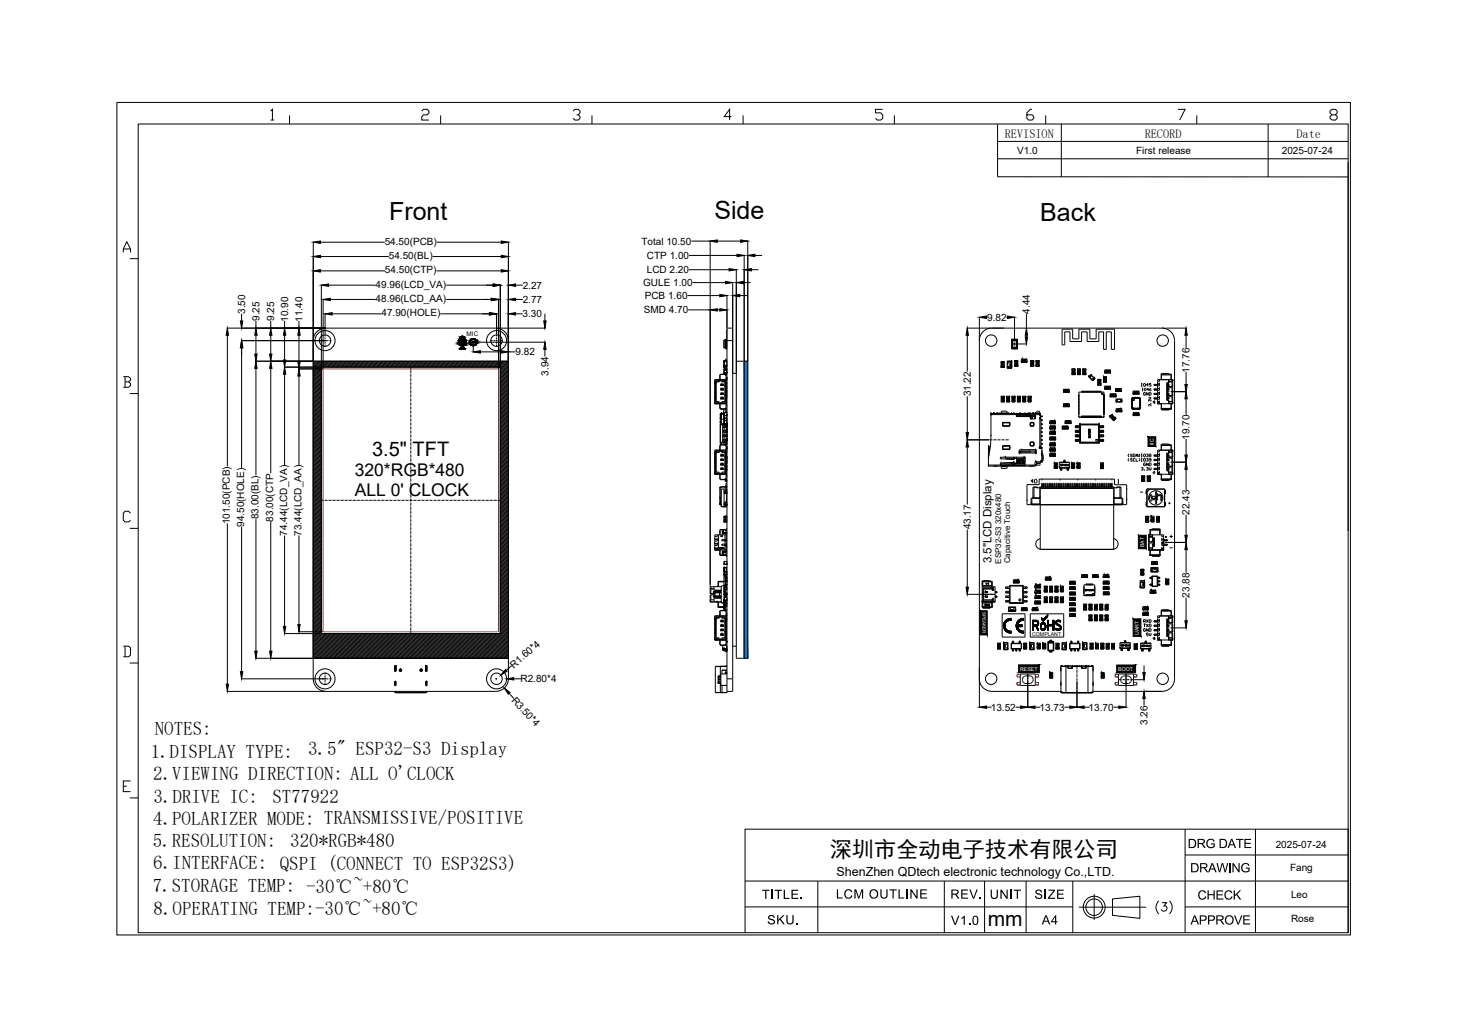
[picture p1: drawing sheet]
<svg xmlns="http://www.w3.org/2000/svg" width="297mm" height="210mm" viewBox="0 0 297 210" stroke-linecap="round" stroke-linejoin="round" font-family="sans-serif">
<defs><g id="words">
<g font-size="5.1">
<text x="78.9" y="44.6">Front</text>
<text x="144.9" y="44.4">Side</text>
<text x="211.1" y="44.8">Back</text>
</g>
<text font-size="4.5" x="168.4" y="174">深圳市全动电子技术有限公司</text>
<text font-size="4.3" x="200.4" y="187.9">mm</text>
<text font-size="4.1" x="75.5" y="92.5">3.5&quot; TFT</text>
<g font-size="3.9">
<text x="31.4" y="149.3">NOTES:</text>
<text x="30.6" y="153.8">1.DISPLAY TYPE:</text>
<text x="62.5" y="153.3">3.5&quot; ESP32-S3 Display</text>
<text x="31.1" y="158.3">2.VIEWING DIRECTION: ALL O'CLOCK</text>
<text x="31.1" y="167.5">4.POLARIZER MODE: TRANSMISSIVE/POSITIVE</text>
<text x="31.1" y="163">3.DRIVE IC:</text>
<text x="55.3" y="163.1">ST77922</text>
<text x="31" y="172">5.RESOLUTION:</text>
<text x="58.9" y="172">320*RGB*480</text>
<text x="31.1" y="176.5">6.INTERFACE: QSPI (CONNECT TO ESP32S3)</text>
<text x="31" y="181.2">7.STORAGE TEMP: -30℃~+80℃</text>
<text x="31.2" y="185.8">8.OPERATING TEMP:-30℃~+80℃</text>
</g>
<g font-size="3.6">
<text x="72" y="96.6">320*RGB*480</text>
<text x="72" y="100.6">ALL 0' CLOCK</text>
</g>
<g font-size="2.6">
<text x="241" y="172.2">DRG DATE</text>
<text x="241.5" y="177.1">DRAWING</text>
<text x="154.6" y="182.5">TITLE.</text>
<text x="169.6" y="182.4">LCM OUTLINE</text>
<text x="192.8" y="182.4">REV.</text>
<text x="200.8" y="182.5">UNIT</text>
<text x="209.9" y="182.5">SIZE</text>
<text x="243" y="182.6">CHECK</text>
<text x="155.6" y="187.6">SKU.</text>
<text x="192.9" y="187.8">V1.0</text>
<text x="211.4" y="187.7">A4</text>
<text x="241.6" y="187.7">APPROVE</text>
</g>
<g font-size="2.5">
<text x="203.9" y="28">REVISION</text>
<text x="232.3" y="28.1">RECORD</text>
<text x="263" y="28">Date</text>
<text x="169.7" y="177.8">ShenZhen QDtech electronic technology Co.,LTD.</text>
</g>
<text font-size="2.3" x="201.2" y="114.4" transform="rotate(-90 201.2 114.4)">3.5&quot;LCD Display</text>
<g font-size="2">
<text x="206.4" y="31.3">V1.0</text>
<text x="230.5" y="31.3">First release</text>
<text x="260.1" y="31.3">2025-07-24</text>
<text x="78" y="49.7">54.50(PCB)</text>
<text x="78.9" y="52.6">54.50(BL)</text>
<text x="130.1" y="49.7">Total 10.50</text>
<text x="131.3" y="52.6">CTP 1.00</text>
<text x="76.2" y="58.4">49.96(LCD_VA)</text>
<text x="78.1" y="55.5">54.50(CTP)</text>
<text x="106.1" y="58.6">2.27</text>
<text x="130.5" y="58.1">GULE 1.00</text>
<text x="131.2" y="55.5">LCD 2.20</text>
<text x="49.7" y="63.7" transform="rotate(-90 49.7 63.7)">3.50</text>
<text x="52.6" y="65.2" transform="rotate(-90 52.6 65.2)">9.25</text>
<text x="55.7" y="65.2" transform="rotate(-90 55.7 65.2)">9.25</text>
<text x="58.5" y="65.3" transform="rotate(-90 58.5 65.3)">10.90</text>
<text x="61.4" y="65.3" transform="rotate(-90 61.4 65.3)">11.40</text>
<text x="76.2" y="61.3">48.96(LCD_AA)</text>
<text x="77.4" y="64.2">47.90(HOLE)</text>
<text x="106" y="64.4">3.30</text>
<text x="106.1" y="61.5">2.77</text>
<text x="130.6" y="63.6">SMD 4.70</text>
<text x="130.8" y="60.7">PCB 1.60</text>
<text x="200.3" y="65.1">9.82</text>
<text x="209" y="63.7" transform="rotate(-90 209 63.7)">4.44</text>
<text x="104.6" y="72.2">9.82</text>
<text x="111.3" y="76.3" transform="rotate(-90 111.3 76.3)">3.94</text>
<text x="241.4" y="75.7" transform="rotate(-90 241.4 75.7)">17.76</text>
<text x="197" y="80.5" transform="rotate(-90 197 80.5)">31.22</text>
<text x="241.4" y="89.3" transform="rotate(-90 241.4 89.3)">19.70</text>
<text x="46.6" y="106.4" transform="rotate(-90 46.6 106.4)">101.50(PCB)</text>
<text x="49.5" y="107" transform="rotate(-90 49.5 107)">94.50(HOLE)</text>
<text x="52.4" y="105.4" transform="rotate(-90 52.4 105.4)">83.00(BL)</text>
<text x="55.5" y="105.9" transform="rotate(-90 55.5 105.9)">83.00(CTP</text>
<text x="197" y="107.5" transform="rotate(-90 197 107.5)">43.17</text>
<text x="241.4" y="104.5" transform="rotate(-90 241.4 104.5)">22.43</text>
<text x="58.3" y="108.7" transform="rotate(-90 58.3 108.7)">74.44(LCD_VA)</text>
<text x="61.2" y="108.7" transform="rotate(-90 61.2 108.7)">73.44(LCD_AA)</text>
<text x="241.4" y="121.3" transform="rotate(-90 241.4 121.3)">23.88</text>
<text x="104.2" y="135.7" transform="rotate(-41 104.2 135.7)">R1.60*4</text>
<text x="103.7" y="142.2" transform="rotate(48 103.7 142.2)">R3.50*4</text>
<text x="105.6" y="138.5">R2.80*4</text>
<text x="201" y="144.3">13.52</text>
<text x="210.9" y="144.3">13.73</text>
<text x="220.9" y="144.3">13.70</text>
<text x="232.8" y="147.2" transform="rotate(-90 232.8 147.2)">3.26</text>
<text x="258.8" y="172.1">2025-07-24</text>
<text x="261.8" y="176.7">Fang</text>
<text x="262" y="182.4">Leo</text>
<text x="261.9" y="187.2">Rose</text>
</g>
<g font-size="1.6">
<text x="203.1" y="114.4" transform="rotate(-90 203.1 114.4)">ESP32-S3 320x480</text>
<text x="205" y="114.4" transform="rotate(-90 205 114.4)">Capacitive Touch</text>
</g>
<text font-size="1.3" x="94.7" y="68.2">MIC</text>
<g font-size="1.1" fill="#fff">
<text x="234.1" y="90.4" transform="rotate(-90 234.1 90.4)">IIC</text>
<text x="232.1" y="111.1" transform="rotate(-90 232.1 111.1)">BAT</text>
<text x="231.1" y="128.9" transform="rotate(-90 231.1 128.9)">UART</text>
<text x="207" y="136.1">RESET</text>
<text x="226.9" y="136.2">BOOT</text>
</g>
<text font-size="1.1" x="209.4" y="129.1">COMPLANT</text>
<text font-size=".9" fill="#fff" x="199.3" y="124.3" transform="rotate(90 199.3 124.3)">SPEAKER</text>
</g></defs>
<!-- layer: 0 -->
<g fill="none" stroke="#000" stroke-width=".2">
<path d="M23.7 20.8h250.3v169h-250.3zM28 25.2h245.5v164.1h-245.5zM54.9 22.6l.4-.4v2.2M54.9 24.4h.7M58.7 23.4v1.8M85.6 22.6l.3-.4h.8l.3 .4v.3l-.3 .4h-.8l-.3 .4v.7h1.4M89.4 23.4v1.8M116.3 22.6l.3-.4h.7l.4 .4v.3l-.4 .4h-.3M117.3 23.3l.4 .4v.3l-.4 .4h-.7l-.3-.4M120.1 23.4v1.8M148.4 23.7h-1.5l1.1-1.5v2.2M150.8 23.4v1.8"/>
<path d="M179.1 22.2h-1.5v.7h1.1l.4 .4v.7l-.4 .4h-.7l-.4-.4M181.5 23.4v1.8M202.4 32.2h71.1M202.4 28.7h71.1M202.4 25.2v10.7h71.1M209.4 22.2h-.4l-.7 .7v1.1l.4 .4h.7l.3-.4v-.3l-.3-.4h-1.1M212.2 23.4v1.8M215.3 25.2v10.7M239 22.2h1.4l-1.1 2.2M242.8 23.4v1.8M257.3 25.2v10.7M270.3 23.3l-.4-.4v-.3l.4-.4h.7l.3 .4v.3l-.3 .4h-.7l-.4 .4v.3l.4 .4h.7l.3-.4v-.3l-.3-.4"/>
<path d="M273.5 32.9v74.9M25 51.2v-.7l.7-1.4 .8 1.4v.7M25 50.5h1.5M26.3 52.5h1.7M63.6 49l-.1 88.8a2.55 2.55 0 0 0 2.6 2.5l34.5 .1M65 55h13.1M65 52.1h13.9M65 49.2h13.1M65.2 57.8v70.8M66.7 57.9h9.5M87.8 52.1h13.9M88.6 55h13.1"/>
<path d="M88.6 49.2h13.1M90.5 57.9h9.6M101.5 57.8v70.8M103.2 49v88.8a2.55 2.55 0 0 1-2.6 2.5M104.6 57.9h1.5M139.8 54.8h8.1M139.8 51.9h9.7M140.3 48.9h3.8M140.5 57.4h6.7M144.1 48.8v69.9M145.5 48.9h4.8M147.5 59.9v6.7"/>
<path d="M148.7 57.2v83.2h-1.2M149.4 54.6v79h1.6v-60.3h-1.6M150.8 57.4h1.5M151 51.7v21.6M151.7 48.8v24.5M152.4 54.8h1.5M153.2 51.9h1.4M25 76.5h1.1l.4 .3v.4l-.4 .3M25.4 77.5h.7l.4 .4v.4l-.4 .3h-1.1M25.4 76.5v2.1M26.3 79.9h1.7M46 66.6h20"/>
<path d="M46.1 68.1v26.6M48.9 69.1h17.7M49 63.7v1.4M49 70.6v24.4M51.8 73.3h51.4M51.9 65.1v1.5M51.9 68.1v3.8M51.9 74.8v21.7M54.9 65.1v1.5M54.9 68.1v3.8M54.9 74.8v21.3M57.6 74.5h43.9"/>
<path d="M57.7 65.1v1.5M57.7 68.1v5M57.7 76v18.4M60.5 74.9h5M60.7 65.1v1.5M60.7 68.1v5.3M60.7 76.3v18.1M63.7 73.3l-.2 .2M63.8 73.3l-.2 .3M64.1 73.3l-.5 .6M64.4 73.3l-.8 .8M64.6 73.3l-1 1.1"/>
<path d="M64.9 73.3l-1.3 1.4M65.1 73.3l-1.5 1.6M65.2 74.5h.1M65.2 74.5h36.3v54.1h-36.3zM65.2 74.6l-1.6 1.6M65.2 74.8l-1.6 1.7M65.2 75.1l-1.6 1.6M65.2 75.3l-1.6 1.7M65.2 75.6l-1.6 1.7M65.2 75.9l-1.6 1.6M65.2 76.1l-1.6 1.7M65.2 76.4l-1.6 1.6"/>
<path d="M65.2 76.7l-1.6 1.6M65.2 76.9l-1.6 1.7M65.2 77.2l-1.6 1.6M65.2 77.4l-1.6 1.7M65.2 77.7l-1.6 1.7M65.2 78l-1.6 1.6M65.2 78.2l-1.6 1.7M65.2 78.5l-1.6 1.6M65.2 78.7l-1.6 1.7M65.2 79l-1.6 1.7M65.2 79.3l-1.6 1.6M65.2 79.5l-1.6 1.7"/>
<path d="M65.2 79.8l-1.6 1.6M65.4 73.3l-1.8 1.9M65.6 60.7v14.1M65.7 73.3l-2.1 2.1M65.9 73.3l-2.3 2.4M66 63.6v4.7M66 68.4h.1M66 68.5v.4M66 69v.3M66 69.4v.4M66 69.8v.1M66 70v.4"/>
<path d="M66.2 73.3l-2.6 2.7M66.4 73.3l-1.1 1.2M66.7 69.1h.1M66.7 73.3l-1.2 1.2M66.8 69.1h.4M67 73.3l-1.2 1.2M67 60.8h9.2M67.2 73.3l-1.2 1.2M67.4 63.7h10M67.5 73.3l-1.2 1.2M67.8 73.3l-1.2 1.2M68 73.3l-1.2 1.2"/>
<path d="M68.3 73.3l-1.2 1.2M68.5 73.3l-1.2 1.2M68.8 73.3l-1.2 1.2M69.1 73.3l-1.2 1.2M69.3 73.3l-1.2 1.2M69.6 73.3l-1.2 1.2M69.8 73.3l-1.2 1.2M70.1 73.3l-1.2 1.2M70.4 73.3l-1.2 1.2M70.6 73.3l-1.2 1.2M70.9 73.3l-1.2 1.2M71.1 73.3l-1.1 1.2"/>
<path d="M71.4 73.3l-1.2 1.2M71.7 73.3l-1.2 1.2M71.9 73.3l-1.2 1.2M72.2 73.3l-1.2 1.2M72.4 73.3l-1.1 1.2M72.7 73.3l-1.2 1.2M73 73.3l-1.2 1.2M73.2 73.3l-1.2 1.2M73.5 73.3l-1.2 1.2M73.8 73.3l-1.2 1.2M74 73.3l-1.2 1.2M74.3 73.3l-1.2 1.2"/>
<path d="M74.5 73.3l-1.2 1.2M74.8 73.3l-1.2 1.2M75.1 73.3l-1.2 1.2M75.3 73.3l-1.2 1.2M75.6 73.3l-1.2 1.2M75.8 73.3l-1.1 1.2M76.1 73.3l-1.2 1.2M76.4 73.3l-1.2 1.2M76.6 73.3l-1.2 1.2M76.9 73.3l-1.2 1.2M77.1 73.3l-1.1 1.2M77.4 73.3l-1.2 1.2"/>
<path d="M77.7 73.3l-1.2 1.2M77.9 73.3l-1.2 1.2M78.2 73.3l-1.2 1.2M78.5 73.3l-1.2 1.2M78.7 73.3l-1.2 1.2M79 73.3l-1.2 1.2M79.2 73.3l-1.2 1.2M79.5 73.3l-1.2 1.2M79.8 73.3l-1.2 1.2M80 73.3l-1.2 1.2M80.3 73.3l-1.2 1.2M80.5 73.3l-1.2 1.2"/>
<path d="M80.8 73.3l-1.2 1.2M81.1 73.3l-1.2 1.2M81.3 73.3l-1.2 1.2M81.6 73.3l-1.2 1.2M81.8 73.3l-1.1 1.2M82.1 73.3l-1.2 1.2M82.4 73.3l-1.2 1.2M82.6 73.3l-1.2 1.2M82.9 73.3l-1.2 1.2M83.1 73.3l-1.1 1.2M83.4 74.4v.5M83.4 75v.1"/>
<path d="M83.4 75.1v.6M83.4 75.8v.1M83.4 76v.5M83.4 76.6v.1M83.4 76.8v.5M83.4 77.4v.1M83.4 77.6v.5M83.4 78.2v.1M83.4 78.4v.6M83.4 79v.1M83.4 79.2v.6M83.4 79.9v.1"/>
<path d="M83.4 73.3l-1.2 1.2M83.7 73.3l-1.2 1.2M83.9 73.3l-1.2 1.2M84.2 73.3l-1.2 1.2M84.5 73.3l-1.2 1.2M84.7 73.3l-1.2 1.2M85 73.3l-1.2 1.2M85.2 73.3l-1.2 1.2M85.5 73.3l-1.2 1.2M85.8 73.3l-1.2 1.2M86 73.3l-1.2 1.2M86.3 73.3l-1.2 1.2"/>
<path d="M86.5 73.3l-1.1 1.2M86.8 73.3l-1.2 1.2M87.1 73.3l-1.2 1.2M87.3 73.3l-1.2 1.2M87.6 73.3l-1.2 1.2M87.8 73.3l-1.1 1.2M88.1 73.3l-1.2 1.2M88.4 73.3l-1.2 1.2M88.6 73.3l-1.2 1.2M88.9 73.3l-1.2 1.2M89.2 73.3l-1.2 1.2M89.4 63.7h9.9"/>
<path d="M89.4 73.3l-1.2 1.2M89.7 73.3l-1.2 1.2M89.9 73.3l-1.2 1.2M90.2 73.3l-1.2 1.2M90.5 73.3l-1.2 1.2M90.5 60.8h9.2M90.7 73.3l-1.2 1.2M91 73.3l-1.2 1.2M91.2 73.3l-1.1 1.2M91.5 73.3l-1.2 1.2M91.8 73.3l-1.2 1.2M92 73.3l-1.2 1.2"/>
<path d="M92.3 73.3l-1.2 1.2M92.5 73.3l-1.1 1.2M92.8 73.3l-1.2 1.2M93.1 73.3l-1.2 1.2M93.1 69l-.1 .1a.9 .9 0 0 0 .7 1.1v.5M93.2 69.2a.68 .68 0 0 0 .6 .9 .68 .68 0 0 0 .7-.9M93.3 69.1a.58 .58 0 0 1 .5-.8 .59 .59 0 0 1 .5 .8M93.3 69.2a.51 .51 0 0 0 .4 .7 .51 .51 0 0 0 .6-.4M93.3 73.3l-1.2 1.2M93.4 70.7l-.1 .1 .1 .1M93.6 73.3l-1.2 1.2M93.8 73.3l-1.1 1.2"/>
<path d="M94.1 73.3l-1.2 1.2M94.2 70.7l.1 .1-.1 .1M94.3 69.2v.3M94.4 73.3l-1.2 1.2M94.5 69l.1 .1a.9 .9 0 0 1-.7 1.1v.5M94.6 73.3l-1.2 1.2M94.9 73.3l-1.2 1.2M95.2 73.3l-1.2 1.2M95.4 73.3l-1.2 1.2M95.7 73.3l-1.2 1.2M95.8 69.5h14.9M95.9 73.3l-1.2 1.2"/>
<path d="M96 69.3l-.1 .2M96 69.3l.1 .2M96 69.3v2.3M96.2 73.3l-1.2 1.2M96.5 73.3l-1.2 1.2M96.7 73.3l-1.2 1.2M97 73.3l-1.2 1.2M97.2 73.3l-1.1 1.2M97.5 71.4h4.2M97.5 73.3l-1.2 1.2M97.8 73.3l-1.2 1.2M98 73.3l-1.2 1.2"/>
<path d="M98.3 73.3l-1.2 1.2M98.5 73.3l-1.1 1.2M98.8 73.3l-1.2 1.2M99.1 73.3l-1.2 1.2M99.3 73.3l-1.2 1.2M99.5 69.1h.4M99.6 73.3l-1.2 1.2M99.9 73.3l-1.2 1.2M100 69.1h.1M100.1 73.3l-1.2 1.2M100.1 69.1h.4M100.4 73.3l-1.2 1.2"/>
<path d="M100.6 66.6a2.55 2.55 0 0 1 2.6 2.5M100.6 69.1h.3M100.6 73.3l-1.2 1.2M100.7 63.6v4.7M100.7 68.4h.1M100.7 68.5v.4M100.7 69v.3M100.7 69.4v.4M100.7 69.8v.1M100.7 70v.4M100.9 73.3l-1.2 1.2M101 69.1h.4"/>
<path d="M101.1 60.7v14.1M101.2 73.3l-1.2 1.2M101.4 73.3l-1.2 1.2M101.4 69.1h.1M101.6 69.1h.4M101.7 73.3l-1.2 1.2M101.9 73.3l-1.2 1.2M102.2 73.3l-1.2 1.2M102.5 73.3l-1.2 1.2M102.7 73.3l-1.2 1.2M103 73.3l-1.5 1.5M103 73.3l.1 .2"/>
<path d="M103.2 73.4l-1.7 1.7M103.2 73.7l-1.7 1.6M103.2 73.9l-1.7 1.7M103.2 74.2l-1.7 1.7M103.2 74.5l-1.7 1.6M103.2 74.7l-1.7 1.7M103.2 75l-1.7 1.6M103.2 75.3l-1.7 1.6M103.2 75.5l-1.7 1.7M103.2 75.8l-1.7 1.6M103.2 76l-1.7 1.7M103.2 76.3l-1.7 1.6"/>
<path d="M103.2 76.6l-1.7 1.6M103.2 76.8l-1.7 1.7M103.2 77.1l-1.7 1.6M103.2 77.3l-1.7 1.7M103.2 77.6l-1.7 1.6M103.2 77.9l-1.7 1.6M103.2 78.1l-1.7 1.7M103.2 78.4l-1.7 1.6M103.2 78.6l-1.7 1.7M103.2 78.9l-1.7 1.7M103.2 79.2l-1.7 1.6M103.2 79.4l-1.7 1.7"/>
<path d="M103.2 79.7l-1.7 1.6M103.2 79.9l-1.7 1.7M103.2 71.4h1.4M104.6 63.7h1.5M104.6 60.8h1.5M110.6 63.7v1.4M110.6 70.9v1.5M110.7 66.6h-44.6a2.55 2.55 0 0 0-2.6 2.5M139.5 60h6.5M139.6 62.9h4.5M145 77.8h.1M145 79.8h.1"/>
<path d="M145 78.9h.1M145 78h.1M145 77.8h.3M145.1 77.1l-.1 4.9M145.1 77.1v4.8M145.1 77.1h2.2M145.3 77.1l.1 .2M145.4 77.5h.1M145.3 77.5h.1M145.3 77.8h.1M145.3 77.1v4.8M145.4 77.3h-.1"/>
<path d="M145.4 77.3h1.8M145.5 62.9h.5M145.9 77.5h.1M145.9 77.3v.2M145.9 77.5h-.7v4h.7v.2M146 76.1h.1M146 77.1h.1M146 76.1v1M146.1 76.1v1M146.2 76h.1M146.2 76l-.2 .1M146.2 76h.9"/>
<path d="M146.2 76l-.1 .1M146.2 78.2l.1 .1M146.2 79.1l.1 .1M146.2 78v.2M146.2 78.9v.2M146.2 79.9v.2M146.2 79.9h.6M146.2 78.2h.6M146.2 78h.6M146.2 79.1h.1M146.2 78.9h.6M146.3 79.8l-.1 .1"/>
<path d="M146.3 78h-.1M146.3 78.9h-.1M146.3 78.3h.1M146.3 79.2h.1M146.3 79.2h.4M146.3 79.1v.1M146.3 79.8l.1 .1M146.3 79.8h.1M146.3 78l.1 .1M146.3 78h.1M146.3 78.9l.1 .1M146.3 78.9h.1"/>
<path d="M146.4 80h.1M146.4 78.2l-.1 .1M146.4 78.2h.2M146.4 79.1h.1M146.4 80l-.1 .1M146.4 78.1v.1M146.4 79v.1M146.4 79.9v.1M146.4 79.1h-.1M146.4 78.1h.1M146.4 79.9h.2M146.4 79.9h.1"/>
<path d="M146.4 78.1h.2M146.4 79.1h.2M146.4 79.1l-.1 .1M146.5 77.5h.1M146.5 77.3v.2M146.5 77.5h.6M146.6 78.1h.1M146.6 79h-.2M146.6 79h.1M146.6 78.2l.1 .1M146.6 79.1l.1 .1M146.6 80h.1"/>
<path d="M146.6 78.2h.1M146.6 79.1h.1M146.6 78.1v.1M146.6 79v.1M146.6 79.9v.1M146.6 80l.1 .1M146.7 79.8v.1M146.7 79.8h.1M146.7 78.3h.1M146.7 78h.1M146.7 79.2h.1M146.7 78.9h.1"/>
<path d="M146.7 79.8l-.1 .1M146.7 78l-.1 .1M146.7 78.9l-.1 .1M146.7 78.2v.1M146.7 79.1v.1M146.7 79.1h.1M146.7 79.8l.1 .1M146.8 78.2l-.1 .1M146.8 79.1l-.1 .1M146.8 78v.2M146.8 78.9v.2M146.8 79.9v.2"/>
<path d="M146.9 69.1h.1M146.9 70.6h.1M146.9 69.1v1.5M146.9 75.7h.1M146.9 74.3v.1M146.9 73.2v1.4M146.9 74.6h.1M146.9 73.4h.1M146.9 74.4h.1M146.9 74.1h.1M146.9 75.8h.1M146.9 75.7h.6"/>
<path d="M146.9 74.3h.1M146.9 73.6h.1M146.9 75.1h.1M146.9 74.9v1.1M146.9 74.4h.6M146.9 74.1h.6M146.9 75.1h.6M146.9 74.3h.6M146.9 73.2h.6M146.9 73.4h.6M146.9 74.9h.6M146.9 70.6l.3 .1"/>
<path d="M146.9 70.6h.3M146.9 74.9h.1M146.9 74.6h.6M146.9 74.6l.1 .1M147 74.7h.1M147.1 74.7h.1M147.1 74.4v.3M147.1 74.7h.3M147.1 78.5h.1M147.1 78.7h.2M147.1 78.5h.2M147.1 76l.2 .2"/>
<path d="M147.1 76h.1M147.2 69v.1M147.2 70.7h.1M147.2 76h.1M147.2 70.6v.1M147.2 69h.1M147.2 69.1v1.5M147.2 69.1h.1M147.2 70.6h.1M147.2 69.1h-.3M147.2 69h-.3M147.2 76.1h.1"/>
<path d="M147.2 68.9v.1M147.2 69v1.7M147.2 77.3v1.2M147.2 78.7v1.6M147.2 77.3l-.1 .1v4.2l.1 .1M147.2 68.9v1.8M147.3 70.7v.1M147.3 68.9v1.8M147.3 68.9h-.1M147.3 77.1h.1M147.3 76.2h.1M147.3 75.8v.4"/>
<path d="M147.3 76.2v1h.2M147.3 78.7v1.6M147.3 76h.2M147.3 68.9h.1M147.3 78.5h.1M147.3 77.6h.1M147.3 77.1h-2M147.3 78.2h.1M147.3 68.9v1.9M147.3 77.1v.1M147.3 77.6v3.8M147.3 68.9h.2"/>
<path d="M147.3 70.8h.2M147.3 79.8h.2M147.3 78.3h.2M147.3 78h.2M147.3 79.2h.2M147.3 78.9h.2M147.3 79.4h.2M147.3 77.6h.2M147.4 77.9h.1M147.4 78h.1M147.4 77.8h.1M147.4 78.1h.1"/>
<path d="M147.4 78v.1M147.4 77.7h.1M147.4 74.7h.1M147.4 74.4v.3M147.5 76.7h.1M147.5 76.8v.1M147.5 73.4v.7M147.5 75.1h.1M147.5 75.7v.1M147.5 76.7v.5M147.5 77.6v.4M147.5 77h.1"/>
<path d="M147.5 78.4h-.2M147.5 73.2h.1M147.5 78.9h.1M147.5 79.4h.1M147.5 74.9h.1M147.5 75.7h.1M147.5 74.4h.1M147.5 76.6l-.2 .2M147.5 77.6h-.2v.9M147.5 72.9h-.3v.3M147.5 66.8v4.1M147.5 75.8h-.6"/>
<path d="M147.5 69.1h1.2M147.5 74.3v.1M147.5 74.7h-.1M148.7 66.6h-1.2v74M148.7 75.8h.7M150.1 60h1.5M151 73.3h.7v60.3h-.7zM196.1 66.6h5.1a2.55 2.55 0 0 0-2.5 2.5M196.3 68.1v7.3M198.7 64.3v73.5a2.55 2.55 0 0 0 2.5 2.5M200.2 64.4h.1M201.3 66.6h34.9"/>
<path d="M203.1 74.6h.1M203.1 73.6h.1M203.1 74.4h.6M203.1 74.6h.6M203.1 73.6h.6M203.1 74.4h.1M203.1 73.4h.1M203.2 74.6h.1M203.3 74h.1M203.3 74.2h.1M203.3 74.1h.1M203.4 74.1h.1"/>
<path d="M203.4 74.2h.1M203.4 74h.1M203.4 74v.1M203.4 74l-.1 .1M203.4 73.8h.1M203.4 73.8v.1M203.4 73.9l.1 .1M203.4 73.9l-.1 .1M203.4 74.1l.1 .1M203.4 74.1l-.1 .1M203.4 73.9v.1M203.4 74l.1 .1"/>
<path d="M203.5 73.8h.1M203.5 73.8h-.1M203.5 73.9h.1M203.5 74.1h-.1M203.5 73.8v.1M203.5 74.2h-.1M203.5 74.1h.1M203.5 74h-.1M203.7 73.4h.1M203.7 74.6h.1M203.7 73.4v1.2M203.7 74.4h.1"/>
<path d="M203.7 73.6h.1M203.7 73.4h-.5v1.2M204.2 64.4h.2M204.4 74.6l.1 .1M204.4 74.6h.9M204.4 74.4h.9M204.4 73.6h.9M204.4 73.4h.9M204.4 73.4v1.2M204.4 74.7h.1M204.5 73.3l-.1 .1M204.5 74.7h.1"/>
<path d="M204.5 74.7h.7M204.5 73.3v1.4M204.5 73.3h.7M205 74.2h.1M205 74v.1M205 73.9v.1M205 74h.1M205 73.9h.1M205 74.1v.1M205 73.8v.1M205 73.8h.1M205 74.1l.1 .1"/>
<path d="M205 73.9l.1 .1M205.1 73.9h.1M205.1 73.8l-.1 .1M205.1 74.2h.1M205.1 74l-.1 .1M205.1 73.9v.1M205.2 73.3l.1 .1M205.2 74.7h.1M205.2 73.3v1.4M205.3 73.3v.1M205.3 73.3h.1M205.3 68.9h.1"/>
<path d="M205.3 70.8h.1M205.3 68.9h1.1M205.3 70.8h1.1M205.3 68.9v1.9M205.3 74.6l-.1 .1M205.3 74.6h.1M205.3 74.4h.1M205.3 73.6h.1M205.3 73.4h.1M205.3 73.4v1.2M205.3 70.7v.1M205.3 68.9v1.8"/>
<path d="M205.3 70.7h1.1M205.4 68.9v.1M205.4 70.7h.9M205.4 70.7h-.1M205.4 69.1h.1M205.4 70.6h.1M205.4 69.1v1.5M205.4 70.6v.1M205.4 69h.1M205.4 70.7h.1M205.4 69l.1 1.6M205.4 69v.1"/>
<path d="M205.4 69.8h.3M205.4 69.1h.9M205.4 70.6h.9M205.5 69h-.1M205.5 70.7h-.1M205.5 69h.1M205.5 70.7h.7M205.5 69h.7M205.5 70.6h.7M205.5 70.6v.1M205.5 69l-.1 .1M205.8 69.8h.1"/>
<path d="M205.8 64.3v4.7M205.8 69v.3M205.8 69.4v.1M205.8 69.6v.5M205.8 70.2v.1M205.8 70.4v.3M205.9 73.2v1.1M205.9 74.3h.1M205.9 74.1h.1M205.9 73.4h.1M205.9 74.1h.6M205.9 74.3h.6"/>
<path d="M205.9 73.2h.6M205.9 73.4h.6M206 69.8h2.4M206.1 73.7l.1 .1M206.1 73.9h.2M206.1 73.8h.1M206.1 73.8l.1 .1M206.2 73.6h.1M206.1 73.6h.1M206.1 73.9h.1M206.1 73.7h.1M206.2 73.8h.1"/>
<path d="M206.2 69l.1 .1M206.2 69v1.6M206.2 70.6v.1M206.2 73.7h.1M206.2 73.7h-.1M206.2 73.9h.1M206.2 73.9h-.1M206.2 70.7h.1M206.2 69h.1M206.3 69h.1M206.3 70.6h-.1M206.3 73.7l-.1 .1"/>
<path d="M206.3 73.8l-.1 .1M206.3 73.6h-.1M206.3 73.6h.1M206.3 69.1v1.5M206.3 70.6h.1M206.3 69v.1M206.3 70.7h.1M206.3 70.6v.1M206.3 69.1h.1M206.3 69h-.1M206.3 68.9v.1M206.4 70.7v.1"/>
<path d="M206.4 68.9v1.8M206.4 68.9h-.1M206.4 68.9h.1M206.4 70.8h.1M206.4 68.9v1.9M206.5 73.4v.7M206.5 73.2h.1M206.5 74.3h.1M206.5 73.2v1.1M206.5 74.1h.1M206.5 73.4h.1M207.2 73.5h.1"/>
<path d="M207.2 73.5v-.6h1.2v.6M207.2 73.5h1.2M207.4 73.5h.1M207.4 72.9h.1M207.4 72.9v.6M207.5 73.1l.1 .2zM207.6 73.1v.2zM207.7 73.2h.1M207.7 73.1v.1M207.7 73.1h.1M207.8 73.1v.1M207.8 73.2l-.1 .1"/>
<path d="M207.8 73.1l.1 .2zM207.9 73.1v.1M207.9 73.1h.1M208 73.1v.1M208 73.2h.1M208.1 73.2h-.1M208.2 73.5h.1M208.2 72.9v.6M208.3 63.7v2.9M208.3 68.1v.3M208.4 73.5h.1M209.1 74.3h.1"/>
<path d="M209.1 73.4h.1M209.1 74.1h.6M209.1 74.3h.6M209.1 73.2h.6M209.1 73.4h.6M209.1 74.1h.1M209.1 73.2h.1M209.2 74.3h.1M209.2 74.3h.5M209.2 73.2v1.1M209.2 73.4v.7M209.4 73.8h.1"/>
<path d="M209.4 73.6h.1M209.4 73.9h.1zM209.4 73.8v.1M209.4 73.7h.1M209.4 73.7v.1M209.4 73.9v.1l.1-.1M209.4 73.9h.1M209.5 73.6h.1M209.5 73.6h-.1M209.5 73.8h.1M209.5 73.7h-.1M209.5 73.7l-.1 .1"/>
<path d="M209.5 73.8l-.1 .1M209.7 74.3h.1M209.7 73.2v1.1M209.7 74.1h.1M209.7 73.4h.1M210.2 74.3v.1M210.2 73.2v1.2M210.2 74.3h.1M210.2 73.4h.1M210.2 74.3h.6M210.2 73.2h.6M210.2 73.4h.6"/>
<path d="M210.2 73.2v.2M210.2 74.1h.1M210.2 74.4h.1M210.2 74.4h.6M210.5 73.8v.1M210.5 73.6v.1M210.5 73.7v.1M210.5 73.9v.1M210.5 73.7h.1M210.5 73.9h.1M210.5 73.6h.1M210.5 73.8h.1"/>
<path d="M210.5 74h.1M210.6 73.7l-.1 .1M210.6 73.7v.1M210.6 73.7h.1M210.6 73.9v.1M210.6 73.8l-.1 .1M210.6 73.6h-.1M210.6 73.6l-.1 .1M210.6 73.9l-.1 .1M210.8 73.2h.1M210.8 74.4h.1M210.8 73.2v1.2"/>
<path d="M210.8 74.1h.1M210.8 74.3v.1M210.8 74.3h.1M210.8 73.4h.1M210.8 74.1h-.6v.2M215.5 66.8h2.1v2h1.3v-2h2.2v2h1.3v-2h3.7v4.1h-.6v-3.5h-1v3.5h-.6v-3.5h-1v1.9h-2.3v-1.9h-1.1v1.9h-2.4v-1.9h-1.1v2.6h-.5zM215.8 79.6h.1M215.8 79.1h1.1v.5M215.8 79.6h1.1M215.8 79h.1M215.8 79v.6M215.8 79h1.1"/>
<path d="M216 79v.6M216.1 79.3l.1 .1M216.2 79.3v.1M216.2 79.2v.1M216.2 79.2l-.1 .1M216.2 79.3h.1M216.2 79.3l.1 .1M216.3 79.3h.1M216.3 79.3v.1M216.3 79.2v.1M216.3 79.2l-.1 .1M216.4 79.3v.1"/>
<path d="M216.4 79.2v.2M216.4 79.2v.1M216.5 79.3v.1M216.5 79.3h.1M216.5 79.4h.1M216.5 79.2l.1 .1M216.5 79.2v.1M216.6 79.3l-.1 .1M216.6 79.3h-.1M216.7 79v.6M216.9 79h.1M216.9 79.6h.1"/>
<path d="M216.9 79v.6M217.5 76h.1M217.5 75.8h.1M217.5 75.1h.1M217.5 76h.6M217.5 75.8h.6M217.5 75.1h.6M217.5 74.9v1.1M217.5 74.9h.1M217.5 74.9h.6M217.8 75.5v.1M217.8 75.3h.1"/>
<path d="M217.8 75.4h.1M217.8 75.6h.1M217.8 75.4v.1M217.8 75.6v.1M217.8 75.5h.1M217.8 75.7h.1M217.8 75.6l.1 .1M217.9 75.4l-.1 .1M217.9 75.6h.1M217.9 75.4h.1M217.9 75.5l-.1 .1M217.9 75.6v.1"/>
<path d="M218.1 74.9h-.6M218.1 76h.1M218.1 74.9v1.1M218.1 75.8h.1M218.1 75.1h.1M218.6 76h.1M218.6 75.8h.1M218.6 75.1h.1M218.6 76h.6M218.6 75.8h.6v.2M218.6 75.1h.6M218.6 74.9h.6"/>
<path d="M218.6 74.9v1.1M218.8 75.5l.1 .1M218.8 75.3h.2M218.8 75.4h.1M218.8 75.6h.1M218.9 75.6v.1M218.9 75.5h.1M218.9 75.4h.1M218.9 75.4h-.1M218.9 75.6h.1M218.9 75.6h-.1M218.9 75.5h-.1"/>
<path d="M218.9 75.3h-.1M218.9 75.3h.1M218.9 75.7h.1M218.9 75.6l.1 .1M219 75.4h.1M219 75.5l-.1 .1M219 75.6v.1M219.2 74.9h.1M219.2 76h.1M219.2 74.9v1.1M219.2 75.8h.1M219.2 75.1h.1"/>
<path d="M219.2 74.9v.2M219.5 79.6h.1M219.6 79.6h.1M219.7 76h.1M219.7 75.8h.1M219.7 75.1h.1M219.7 76h.6M219.7 75.8h.6M219.7 75.1h.6M219.7 74.9v1.1M219.7 74.9h.1M219.7 74.9h.6"/>
<path d="M219.8 79.6h.1M219.9 79.6h.1M219.9 75.5l.1 .1M219.9 75.3h.2M219.9 75.4h.1M219.9 75.6h.1M219.9 75.4l.1 .1M219.9 75.6l.1 .1M219.9 75.5h.2M220 75.6h-.1M220 75.4h-.1M220 75.4h.1"/>
<path d="M220 75.6h.1M220 75.7h.1M220 75.6v.1M220 75.5h-.1M220 75.5h.1M220 75.3h-.1M220 75.3h.1M220 75.4v.1M220.1 79.6h.1M220.1 75.4h-.1M220.1 75.5l-.1 .1M220.1 75.6l-.1 .1"/>
<path d="M220.2 79.6h.1M220.3 75.1v.7M220.3 74.9h-.6M220.3 76h.1M220.3 74.9v1.1M220.3 75.8h.1M220.3 75.1h.1M220.4 79.6h.1M220.5 79.6h.1M220.6 79.6h.1M220.8 79.6h.1M220.9 76.5h.1"/>
<path d="M220.9 76.5l.8 .7M220.9 76.4v.1M220.9 79.6h.1M221.1 76.6h.1M221.1 79.6h.1M221.1 76.6l.5 .5M221.2 79.6h.1M221.3 76.1h.1M221.3 76.1l-.4 .3M221.3 76.1l.2 .1M221.4 79.6h.1M221.4 76.2l.7 .7"/>
<path d="M221.5 76.2h.1M221.5 76.2l-.4 .4M221.5 76.2l.5 .5M221.5 79.6h.1M221.6 77.1h.1M221.7 79.6h.1M221.7 77.3h.1M221.7 77.2v.1M221.8 79.6h.1M222 79.6h.1M222 76.7h.1M222 76.7l-.4 .4"/>
<path d="M222 76.7l.1 .1M222.1 76.8v.1M222.1 79.6h.1M222.1 76.8l-.4 .5M222.1 76.9l-.4 .4M222.1 76.9h.1M222.2 79.6h.1M222.4 79.6h.1M222.5 79.6h.1M222.7 79.6h.1M222.7 78.1l.1 .1M222.8 77.2h.1"/>
<path d="M222.8 77.2h.6M222.8 78h.6M222.8 78.2h.6M222.8 78h.1M222.8 77h-.1M222.8 78.2h.1M222.8 77h.5M222.8 77v1.2M222.8 79.6h.1M223 79.6h.1M223 77.5h.1M223 77.5v.1"/>
<path d="M223 77.7v.1M223 77.7h.1M223.1 77.6v.1M223.1 77.6h.1M223.1 77.5h-.1M223.1 77.5h.1M223.1 77.8h-.1M223.1 77.8h.1M223.1 77.5l-.1 .1M223.1 77.7v.1M223.1 79.6h.1M223.1 77.5v.1"/>
<path d="M223.1 77.4v.1M223.3 79.6h.1M223.3 77h-.5M223.3 78.2h.1M223.3 77v1.2M223.3 78h.1M223.4 78.1l-.1 .1M223.4 77.2h.1M223.4 79.6h.1M223.9 77.6h.1M223.9 77.6h.6M223.9 76.7h.6"/>
<path d="M223.9 77.6v-1.1h.6v1.1M223.9 77.4h.6M223.9 77.4h.1M223.9 76.7h.1M223.9 76.5h.1M224.1 77h.2M224.1 77h.1M224.1 77.2h.2M224.1 77.1l.1 .1M224.1 77.1h.1M224.1 76.8v.1M224.1 77.2v.1"/>
<path d="M224.1 76.8h.1M224.1 77v.1M224.2 79h.1M224.2 75.7h.1M224.2 75.1v.6M224.2 76.8h.1M224.2 77.1h.1M224.2 79h1.1M224.2 75.7h1.1M224.2 75.1h1.1M224.2 78.4h1.1M224.2 78.4v.6"/>
<path d="M224.2 78.4h.1M224.2 77l.1 .1M224.2 77l-.1 .1M224.3 76.8h.1M224.2 77.2l-.1 .1M224.2 77h-.1M224.2 77h.1M224.3 77h-.1M224.3 77.1l-.1 .1M224.4 75.1v.6h-.2M224.4 78.4v.6M224.5 76.7v.7"/>
<path d="M224.5 77.4h.1M224.5 77.6h.1M224.5 76.7h.1M224.6 75.3v.2M224.6 75.3v.1M224.6 78.6v.1M224.6 75.4v.1M224.6 78.7h.1M224.6 75.5h.1M224.7 75.4h.1M224.7 75.4v.1M224.7 78.7h.1"/>
<path d="M224.7 75.3v.1M224.7 75.3l-.1 .1M224.7 78.6v.1M224.7 78.6l-.1 .1M224.7 75.5h.1M224.7 75.4l.1 .1M224.8 75.4v.1M224.8 75.3v.1M224.8 75.3l-.1 .1M224.8 75.3v.2M224.8 78.6v.1M224.8 78.6l-.1 .1"/>
<path d="M224.9 75.4v.1M224.9 78.7h.1M224.9 75.4h.1M224.9 75.3v.1M224.9 78.6v.1M225 75.4l-.1 .1M225 78.7h-.1M225.1 75.1v.6h.2M225.1 78.4v.6M225.3 79.9l1.1 .1M225.3 80h1.1M225.3 80v.5"/>
<path d="M225.3 75.1h.1M225.3 78.4h.1M225.3 75.7h.1M225.3 79h.1M225.3 75.1v.6M225.3 78.4v.6M225.5 80v.5M226.2 80v.5M226.3 79.4l.1 .1M226.3 78.9l.1 .6M226.3 79.4h.1M226.3 78.9h1.2"/>
<path d="M226.3 79.4h1.2M226.3 78.9v.5M226.4 79.5h.1M226.4 79.9v.1M226.4 80v.5M226.6 78.9v.6M226.8 79.1h.1M226.7 79.2h.1M226.7 79.1l.1 .1M226.8 79.2h.1M226.8 79.1l-.1 .1M226.8 79.2h-.1"/>
<path d="M226.9 79.2h.1M226.9 79.1l.1 .1M226.9 79.1h.1M227 79.1h-.1M227 79.1h.1M227 79.2h.1M227 79.1v.1M227.1 79.2h.1M227.3 78.9v.6M227.5 78.9h.1M227.5 79.5h.1M227.5 78.9v.6"/>
<path d="M227.5 79.4v.1M229.9 80h.1M229.9 80h1.2M229.9 79.4h1.2M229.9 79.4h.2v.6M229.9 79.4v.6M230.3 79.7h.1M230.3 79.8h.1M230.3 79.6l.1 .1M230.3 79.6v.1M230.3 79.7v.1M230.4 79.7l-.1 .1"/>
<path d="M230.4 79.7h-.1M230.4 79.7v.1M230.4 79.6l.1 .1M230.4 79.6v.1M230.4 79.7h.1M230.5 79.7l-.1 .1M230.5 79.7h.1M230.5 79.8h.1M230.6 79.6v.1M230.6 79.7h.1M230.6 79.7v.1M230.6 79.7l.1 .1"/>
<path d="M230.7 79.6v.2M230.7 79.6l-.1 .1M230.7 79.7v.1M230.7 79.7h-.1M231.1 79.4h.1M231.1 79.4h-.2v.6M231.1 79.4v.6M231.1 80h.1M234.2 78.3h.7h-.2M234.2 78.3h.1M234.2 79.2h.7h-.2M234.2 79.2h.1"/>
<path d="M234.3 78.3h.1M234.3 79.2h.1M234.3 78v.3M234.3 78.9v.3M234.3 79.8v.3M234.7 78.3h.1M234.7 79.2h.1M234.9 79.8h.1M234.9 78.9h.1M234.9 78h.1M234.9 79.8h-.7v.3M234.9 78h-.7v.3"/>
<path d="M234.9 78.9h-.7v.3M234.9 78h.4M234.9 78.9h.4M234.9 79.8h.4M235.3 79.8h.1M235.3 78.9h.1M235.3 78h.1M235.3 77.1h2.6M235.3 77.1v.3h-.4M235.3 78v.3h-.4M235.3 78.9v.3h-.4M235.3 79.8v.3h-.4"/>
<path d="M235.6 77.1h.1M235.6 76.1h2M235.6 76.1h.1M235.6 76.5h.1M235.7 76l-.1 1.1M235.7 76h1.9M235.7 76v1.1M235.8 66.6a2.56 2.56 0 0 1 2.5 2.5v68.7a2.55 2.55 0 0 1-2.5 2.5l-14 .1M236.3 66.6h.1M236.5 66.6h4.3M236.8 77.8h.1M236.8 79.8h.2"/>
<path d="M236.8 78.2h.2M236.8 78h.2M236.8 79.2h.2M236.8 79.1h.2M236.8 78.9h.2M236.8 77.8v3.4M236.8 79.5h.4M236.9 78.5h.1M236.9 78.9v-.2h1v1.6M236.9 78.5h1M236.9 78.3v.2M237 79.8h.1"/>
<path d="M237 78.3h.1M237 78h.1M237 79.2h.1M237 79.1v.1M237 78.9h.1M237 78.9l.2 .1M237 79.8l.2 .1M237 78l.2 .1M237.1 75.8l.1 .2M237.1 75.8h-1.3l-.1 .2M237.1 77.8v-.7v.7M237.1 77.8h.1"/>
<path d="M237.1 77.5h.1M237.1 77.5h.6M237.1 77.8h-.4v3.5M237.1 77.5h.7M237.2 78.2l-.2 .1M237.2 78.1h.1M237.2 80l-.2 .1M237.2 78.1v.1M237.2 79v.1M237.2 79.9v.1M237.2 78.2h-.2M237.2 79.1h-.2"/>
<path d="M237.2 79.1l-.2 .1M237.3 79.5h.1M237.5 79.5h.4M237.6 76v1.1M237.6 77.1h.1M237.7 77.5h.1M237.8 77.5h-.1M237.8 77.4v1.1M237.8 78.7v1.6M237.9 77v.1M237.9 77.1h-3v4.9M237.9 77.1v.2"/>
<path d="M237.9 77.3l-.1 .2M237.9 77.3h.1M237.9 78.5h.1M237.9 77.1v1.4M237.9 77.3l-.2 .2M238 79.5h2.8M240.7 68.1v2.5M240.7 75.5v2.5M65.2 80l-1.6 1.7M65.2 80.3l-1.6 1.7M65.2 80.6l-1.6 1.6M65.2 80.8l-1.6 1.7"/>
<path d="M65.2 81.1l-1.6 1.6M65.2 81.4l-1.6 1.6M65.2 81.6l-1.6 1.7M65.2 81.9l-1.6 1.6M65.2 82.1l-1.6 1.7M65.2 82.4l-1.6 1.6M65.2 82.7l-1.6 1.6M65.2 82.9l-1.6 1.7M65.2 83.2l-1.6 1.6M65.2 83.4l-1.6 1.7M65.2 83.7l-1.6 1.7M65.2 84l-1.6 1.6"/>
<path d="M65.2 84.2l-1.6 1.7M65.2 84.5l-1.6 1.6M65.2 84.7l-1.6 1.7M65.2 85l-1.6 1.7M65.2 85.3l-1.6 1.6M65.2 85.5l-1.6 1.7M65.2 85.8l-1.6 1.6M65.2 86.1l-1.6 1.6M65.2 86.3l-1.6 1.7M65.2 86.6l-1.6 1.6M65.2 86.8l-1.6 1.7M65.2 87.1l-1.6 1.6"/>
<path d="M65.2 87.4l-1.6 1.6M65.2 87.6l-1.6 1.7M65.2 87.9l-1.6 1.6M65.2 88.1l-1.6 1.7M65.2 88.4l-1.6 1.7M65.2 88.7l-1.6 1.6M65.2 88.9l-1.6 1.7M65.2 89.2l-1.6 1.6M65.2 89.4l-1.6 1.7M65.2 89.7l-1.6 1.7M65.2 90l-1.6 1.6M65.2 90.2l-1.6 1.7"/>
<path d="M65.2 90.5l-1.6 1.6M65.2 90.7l-1.6 1.7M65.2 91l-1.6 1.7M65.2 91.3l-1.6 1.6M65.2 91.5l-1.6 1.7M65.2 91.8l-1.6 1.6M65.2 92.1l-1.6 1.6M65.2 92.3l-1.6 1.7M65.2 92.6l-1.6 1.6M65.2 92.8l-1.6 1.7M65.2 93.1l-1.6 1.6M65.2 93.4l-1.6 1.6"/>
<path d="M65.2 93.6l-1.6 1.7M65.2 93.9l-1.6 1.6M65.2 94.1l-1.6 1.7M65.2 94.4l-1.6 1.7M65.2 94.7l-1.6 1.6M65.2 94.9l-1.6 1.7M65.2 95.2l-1.6 1.6M65.2 95.4l-1.6 1.7M65.2 95.7l-1.6 1.7M65.2 96l-1.6 1.6M65.2 96.2l-1.6 1.7M65.2 96.5l-1.6 1.6"/>
<path d="M65.2 96.8l-1.6 1.6M65.2 97l-1.6 1.7M65.2 97.3l-1.6 1.6M65.2 97.5l-1.6 1.7M65.2 97.8l-1.6 1.6M65.2 98.1l-1.6 1.6M65.2 98.3l-1.6 1.7M65.2 98.6l-1.6 1.6M65.2 98.8l-1.6 1.7M65.2 99.1l-1.6 1.6M65.2 99.4l-1.6 1.6M65.2 99.6l-1.6 1.7"/>
<path d="M65.2 99.9l-1.6 1.6M83.4 80v.6M83.4 80.7v.1M83.4 80.9v.5M83.4 81.5v.1M83.4 81.7v.5M83.4 82.3v.1M83.4 82.5v.5M83.4 83.1v.1M83.4 83.3v.6M83.4 84h.1M83.4 84.1v.6"/>
<path d="M83.4 84.8v.1M83.4 84.9v.6M83.4 85.6v.1M83.4 85.8v.5M83.4 86.4v.1M83.4 86.6v.5M83.4 87.2v.1M83.4 87.4v.5M83.4 88v.1M83.4 88.2v.6M83.4 88.9h.1M83.4 89v.6"/>
<path d="M83.4 89.7v.1M83.4 89.8v.6M83.4 90.5v.1M83.4 90.7v.5M83.4 91.3v.1M83.4 91.5v.5M83.4 92.1v.1M83.4 92.3v.6M83.4 92.9v.1M83.4 93.1v.6M83.4 93.8h.1M83.4 93.9v.6"/>
<path d="M83.4 94.6v.1M83.4 94.8v.5M83.4 95.4v.1M83.4 95.6v.5M83.4 96.2v.1M83.4 96.4v.5M83.4 97v.1M83.4 97.2v.6M83.4 97.8v.1M83.4 98v.6M83.4 98.7h.1M83.4 98.8v.6"/>
<path d="M83.4 99.5v.1M83.4 99.7v.5M103.2 80.2l-1.7 1.7M103.2 80.5l-1.7 1.6M103.2 80.7l-1.7 1.7M103.2 81l-1.7 1.6M103.2 81.3l-1.7 1.6M103.2 81.5l-1.7 1.7M103.2 81.8l-1.7 1.6M103.2 82l-1.7 1.7M103.2 82.3l-1.7 1.6M103.2 82.6l-1.7 1.6"/>
<path d="M103.2 82.8l-1.7 1.7M103.2 83.1l-1.7 1.6M103.2 83.3l-1.7 1.7M103.2 83.6l-1.7 1.7M103.2 83.9l-1.7 1.6M103.2 84.1l-1.7 1.7M103.2 84.4l-1.7 1.6M103.2 84.6l-1.7 1.7M103.2 84.9l-1.7 1.7M103.2 85.2l-1.7 1.6M103.2 85.4l-1.7 1.7M103.2 85.7l-1.7 1.6"/>
<path d="M103.2 86l-1.7 1.6M103.2 86.2l-1.7 1.7M103.2 86.5l-1.7 1.6M103.2 86.7l-1.7 1.7M103.2 87l-1.7 1.6M103.2 87.3l-1.7 1.6M103.2 87.5l-1.7 1.7M103.2 87.8l-1.7 1.6M103.2 88l-1.7 1.7M103.2 88.3l-1.7 1.6M103.2 88.6l-1.7 1.6M103.2 88.8l-1.7 1.7"/>
<path d="M103.2 89.1l-1.7 1.6M103.2 89.3l-1.7 1.7M103.2 89.6l-1.7 1.7M103.2 89.9l-1.7 1.6M103.2 90.1l-1.7 1.7M103.2 90.4l-1.7 1.6M103.2 90.7l-1.7 1.6M103.2 90.9l-1.7 1.7M103.2 91.2l-1.7 1.6M103.2 91.4l-1.7 1.7M103.2 91.7l-1.7 1.6M103.2 92l-1.7 1.6"/>
<path d="M103.2 92.2l-1.7 1.7M103.2 92.5l-1.7 1.6M103.2 92.7l-1.7 1.7M103.2 93l-1.7 1.6M103.2 93.3l-1.7 1.6M103.2 93.5l-1.7 1.7M103.2 93.8l-1.7 1.6M103.2 94l-1.7 1.7M103.2 94.3l-1.7 1.7M103.2 94.6l-1.7 1.6M103.2 94.8l-1.7 1.7M103.2 95.1l-1.7 1.6"/>
<path d="M103.2 95.3l-1.7 1.7M103.2 95.6l-1.7 1.7M103.2 95.9l-1.7 1.6M103.2 96.1l-1.7 1.7M103.2 96.4l-1.7 1.6M103.2 96.7l-1.7 1.6M103.2 96.9l-1.7 1.7M103.2 97.2l-1.7 1.6M103.2 97.4l-1.7 1.7M103.2 97.7l-1.7 1.6M103.2 98l-1.7 1.6M103.2 98.2l-1.7 1.7"/>
<path d="M103.2 98.5l-1.7 1.6M103.2 98.7l-1.7 1.7M103.2 99l-1.7 1.6M103.2 99.3l-1.7 1.6M103.2 99.5l-1.7 1.7M103.2 99.8l-1.7 1.6M145 96.3h.1M145 92.1h.1M145 95.9h.1M145 95h.1M145 94.1h.1M145 93.2h.1"/>
<path d="M145 92.3h.1M145 82h.1M145 81.6h.1M145 80.7h.1M145 96.3h2.3M145 92.1h.3M145 82h2.3M145.1 96.2l2.2 .1M145.1 96.2l-.1 .1M145.1 91.4l-.1 4.9M145.1 81.9l2.2 .1M145.1 81.9l-.1 .1"/>
<path d="M145.1 91.4h2.2M145.1 91.4v4.8M145.3 96.2l.1 .1M145.3 91.4l.1 .2M145.3 81.9l.1 .1M145.3 96l.1 .1M145.4 91.8h.1M145.3 96.2h.1M145.3 91.8h.1M145.3 95.6h-.3M145.3 92.1h.1M145.3 81.7h.1"/>
<path d="M145.3 81.9h.1M145.3 81.2l-.3 .1M145.3 91.4v4.8M145.4 95.8l-.1 .1M145.4 91.6h-.1M145.4 96.3h.1M145.4 81.5l-.1 .1M145.4 82h.1M145.4 81.7v.3M145.4 96.1v.2M145.4 96.1h1.8M145.4 91.6h1.8"/>
<path d="M145.4 81.7h1.8M145.5 96.3h.1M145.5 82h.1M145.9 91.8h.1M145.9 91.8h-.7v4h.7v.3M145.9 91.6v.2M146 99.1h.1M146 90.4l.1 .1M146 91.4h.1M146 82v.9M146 90.4v1M146 96.3v.9"/>
<path d="M146 82.9l.2 .1M146 97.2l.2 .2M146.1 82.9h-.1M146.1 97.2h-.1M146.1 82.9l.1 .1M146.1 82v.9M146.1 90.5v.9M146.1 96.3v.9M146.1 97.2l.1 .1M146.1 86.3v3.5M146.1 86.3h.1M146.1 89.8h.1"/>
<path d="M146.1 89.7l.1 .1M146.2 85.7h.1M146.2 85.1h.1M146.2 85v.1M146.2 84.2l.1 .2zM146.2 84.2h.1M146.2 84.9v.1M146.2 85h.1M146.2 84.3v.7M146.2 84.6h.1M146.2 85.7v.1M146.2 85v1.2"/>
<path d="M146.2 89.8v.5M146.2 86.2v.1M146.2 89.7v.1M146.2 86.3v3.5M146.2 89.8h.4M146.2 89.8l.4 .1M146.2 86.2h-.1M146.2 85.1h.2M146.2 90.3h.1M146.2 83h.9M146.2 97.4h.9M146.2 90.3l-.2 .1"/>
<path d="M146.2 90.3h.9M146.2 98.9h1.1M146.2 83h.1M146.2 97.3v.1M146.2 97.3h.9M146.2 90.3l-.1 .2M146.2 80.1h.1M146.2 95.3h.1M146.2 95.1h.6M146.2 93.5h.1M146.2 94.4h.1M146.2 94.2h.6"/>
<path d="M146.2 92.6h.1M146.2 81h.1M146.2 80.8h.6M146.2 80.8v.2M146.2 92.4v.2M146.2 93.3v.2M146.2 94.2v.2M146.2 95.1v.2M146.2 95.3h.6M146.2 95.1h.1M146.2 93.5h.6M146.2 93.3h.6"/>
<path d="M146.2 94.4h.6M146.2 94.2h.1M146.2 92.6h.6M146.2 92.4h.6M146.2 81h.6M146.3 93.3h-.1M146.3 92.3l-.1 .1M146.3 80.7l-.1 .1M146.3 84.8l-.1 .2M146.3 84.2h.1M146.3 84.8v.2M146.3 85v.1"/>
<path d="M146.3 85.1h.1M146.3 80.1h.1M146.3 95.3h.1M146.3 93.5h.1M146.3 94.4h.1M146.3 92.6h.1M146.3 81h.1M146.3 84.2v.6M146.3 84.9v.2M146.3 80.1h.4M146.3 95.1l.1 .1M146.3 94.2h.1"/>
<path d="M146.3 95.1h.1M146.3 93.3h.1M146.3 92.3l.1 .1M146.3 92.3h.1M146.3 80.7l.1 .1M146.3 80.7h.1M146.4 84.1h.1M146.4 84l-.1 .2M146.4 83.9l-.2 .3M146.4 83.9h.1M146.4 84v2.1M146.4 89.9v.4"/>
<path d="M146.4 84h.4M146.4 84.1l-.1 .1M146.4 85.1h.4M146.4 83.9h.4M146.4 95.2l-.1 .1M146.4 95.2h.1M146.4 93.4l-.1 .1M146.4 93.4h.1M146.4 94.3l-.1 .1M146.4 94.3h.1M146.4 92.5l-.1 .1M146.4 92.5h.1"/>
<path d="M146.4 80.9l-.1 .1M146.4 80.9h.1M146.4 80.8v.1M146.4 92.4v.1M146.4 93.3v.1M146.4 94.2v.1M146.4 95.1v.1M146.4 93.3h.1M146.4 93.3h.2M146.4 94.2h.1M146.4 92.4h.1M146.4 80.8h.1"/>
<path d="M146.4 80h.2M146.4 95.2h.2M146.4 95.1h.2M146.4 93.4h.2M146.4 94.3h.2M146.4 94.2h.2M146.4 92.5h.2M146.4 92.4h.2M146.4 80.9h.2M146.4 80.8h.2M146.5 91.8h.1M146.5 91.6v.2"/>
<path d="M146.5 91.8h.6M146.6 95.1v.1M146.6 94.2h.1M146.6 92.4h.1M146.6 80.8h.1M146.6 95.2l.1 .1M146.6 93.4l.1 .1M146.6 94.3l.1 .1M146.6 92.5l.1 .1M146.6 80.9l.1 .1M146.6 95.2h.1M146.6 93.4h.1"/>
<path d="M146.6 94.2v.1M146.6 92.5h.1M146.6 80.9h.1M146.6 80.8v.1M146.6 92.4v.1M146.6 93.3v.1M146.6 89.8v.1M146.6 89.8h.1M146.6 86.2h.1M146.6 86.1v.1M146.6 86.2v3.6M146.6 89.9h.3"/>
<path d="M146.6 89.8h.3M146.6 86.2l-.4 .1M146.6 86.2h.3M146.6 86.1h.3M146.6 86.1l-.4 .1M146.7 80.1h.1M146.7 95.3h.1M146.7 95.1h.1M146.7 93.5h.1M146.7 93.3h.1M146.7 94.4h.1M146.7 94.2h.1"/>
<path d="M146.7 92.6h.1M146.7 92.3v.1M146.7 92.3h.1M146.7 81h.1M146.7 80.7v.1M146.7 80.7h.1M146.7 95.1h-.1M146.7 93.3h-.1M146.7 94.2h-.1M146.7 92.3l-.1 .1M146.7 80.7l-.1 .1M146.7 95.1l-.1 .1"/>
<path d="M146.7 92.4h-.1M146.7 80.8h-.1M146.7 87.7h.1M146.7 89.5l.8 .1M146.7 86.8h.1M146.7 88.3h.8M146.7 88.6h.8M146.7 89.6h.8M146.7 86.8h.8M146.7 87.7h.8M146.7 86.5v.3M146.7 88.3v.3"/>
<path d="M146.7 89.2v.4M146.7 87.4h.1M146.7 89.2h.1M146.7 86.4h.1M146.7 87.4h.8M146.7 92.3l.1 .1M146.7 80.7l.1 .1M146.7 83.9h.1M146.7 84v.1M146.8 80.1h-.1M146.8 95.3h-.1M146.8 93.5h-.1"/>
<path d="M146.8 94.4h-.1M146.8 92.6h-.1M146.8 81h-.1M146.8 80.8v.2M146.8 92.4v.2M146.8 93.3v.2M146.8 94.2v.2M146.8 95.1v.2M146.8 84.1h.1M146.8 85.1l.1 .1M146.8 85.1h.1M146.8 83.9h.1"/>
<path d="M146.8 83l.1 1.7M146.9 85.1h.1M146.9 85.2h.1M146.9 89.9v.4M146.9 86.8h.1M146.9 86.4v.1M146.9 85.4h.1M146.9 86h.1M146.9 84.3v.1M146.9 84.7h.1M146.9 84.3h.1M146.9 86.2h.1"/>
<path d="M146.9 89.8h.1M146.9 89.8v.1M146.9 86.1h.1M146.9 86.1v.1M146.9 99.3h.5v.2M146.9 99.3h-.6v3.5M146.9 83.8v2.3M146.9 86.2v3.6M146.9 99.3v3.6M146.9 84.3h.6M146.9 86h.6M146.9 83.8h.6"/>
<path d="M146.9 86.2l.5 .1M146.9 86.1l.5 .1M146.9 85.4h.6M146.9 83.8h.1M146.9 84.4h.1M146.9 83.8v2.2M147.1 94.6h.1M147.1 92.8h.1M147.1 80.3h.1M147.1 81.5h-.6v.2M147.1 95.8h-.6v.3M147.1 94.9h.2"/>
<path d="M147.1 93h.2M147.1 94.6h.2M147.1 92.8h.2M147.1 80.3h.2M147.1 83h.1M147.1 97.3v.1M147.1 90.3l.2 .3M147.1 90.3h.1M147.1 90.3l.2 .2M147.1 99.5h-.2v.7M147.1 99.5v.7M147.1 99.5h.2"/>
<path d="M147.2 86h.1M147.2 97.5v.2zM147.2 97.7h.3M147.2 97.3v.4M147.2 80.5v1.2M147.2 91.6v1.2M147.2 93v1.6M147.2 94.9v1.2M147.2 91.6l-.1 .1v4.2l.1 .2M147.2 83h.3M147.2 82.9v.1M147.2 83v.6h.3"/>
<path d="M147.3 86.4v.1M147.3 86.8h.1M147.3 86.5v.3M147.3 87.4v.3M147.3 88.3v.3M147.3 89.2v.4M147.3 99.5h.2v.7M147.3 99.5v.7M147.3 98.7l-.2 .1-.9 .1M147.3 82.9h.1M147.3 90.5h.1M147.3 98.9h.1"/>
<path d="M147.3 82.2l.2 .2M147.3 96.5l.2 .2M147.3 82.8h.1M147.3 97.1v.1M147.3 91.4h.1M147.3 90.5v.1M147.3 80.5v.9h.2M147.3 82.8v.4h.2M147.3 90.6v.9h.2M147.3 93v1.6M147.3 94.9v.9h.2M147.3 97.2v.3h.2"/>
<path d="M147.3 82.8l-.2 .2M147.3 97.3h.2M147.3 97.2l-.2 .2M147.3 97.1l-.2 .2M147.3 90.3h.2M147.3 99.5h.1M147.3 89.5h.1M147.3 88.6h.1M147.3 96.1h.1M147.3 94.6h.1M147.3 92.8h.1M147.3 91.9h.1"/>
<path d="M147.3 91.4h-2M147.3 96.3h.1M147.3 94.4h.1M147.3 92.5h.1M147.3 81.8h.1M147.3 80.3h.1M147.3 82h.1M147.3 80.1h.1M147.3 93.8h.1M147.3 93.9h.2M147.3 81.8v.2M147.3 89.8v.1"/>
<path d="M147.3 91.4v.1M147.3 91.9v3.9M147.3 96.1v.2M147.3 80.6h.2M147.3 93.9h.1M147.3 80.7h.2M147.3 80.1h.2M147.3 95.3h.2M147.3 95.1h.2M147.3 93.5h.2M147.3 93.3h.2M147.3 94.4h.2"/>
<path d="M147.3 94.2h.2M147.3 92.6h.2M147.3 92.3h.2M147.3 81h.2M147.3 94.9h.2M147.3 92h.2M147.4 86.2h.1M147.4 89.2h.1M147.4 87.7h.1M147.4 86.8h.1M147.4 88.6h.1M147.4 92.2h.1"/>
<path d="M147.4 92.3h.1M147.4 92.1h.1M147.4 92.4h.1M147.4 92.5h.1M147.4 92h.1M147.4 86.2v.1M147.4 89.7v.1M147.4 87.4h-.1M147.4 89.2h-.1M147.4 86.4h-.1M147.4 88.3h-.1M147.4 87.4h.1"/>
<path d="M147.4 89.6h.1M147.4 86.5h.1M147.4 88.3h.1M147.4 86.3v3.5M147.4 89.8h-.5M147.4 89.8l-.5 .1M147.4 89.8h.1M147.4 81h.1M147.4 80.7h.1M147.4 93.5h-.1M147.4 95.4h.1M147.4 93.5v.2"/>
<path d="M147.4 95.3v.1M147.4 86h.1M147.4 96.6h.1M147.4 99.5h.1M147.4 85.4h.1M147.4 86v.4M147.4 86.8v.6M147.4 87.7v.6M147.4 88.6v.6M147.4 89.6v.2M147.4 87.1h.1M147.4 88.1h.1"/>
<path d="M147.5 85.4h.1M147.5 86v.2M147.5 92.6v.7M147.5 87.7h.1M147.5 89.5v.1M147.5 86.8h.1M147.5 88.6h.1M147.5 84.4v.4M147.5 94h.1M147.5 94.4v.5M147.5 96.6v.1M147.5 97.5v.2"/>
<path d="M147.5 97.5h.1M147.5 84.9v.1M147.5 84.8h.1M147.5 88.7h-.1M147.5 83.8h.1M147.5 94h-.2M147.5 86h.1M147.5 84.4h.1M147.5 87.1h.1M147.5 84.9l-.6 .1M147.5 84.8h-.6M147.5 89.6h.1"/>
<path d="M147.5 87.4h-.8v.3M147.5 98.7l-.2 .2M147.5 90.9l-.2 .2M147.5 98.9h-.2v.4M147.5 86.2h.1M147.5 87.6h.1M147.5 87.8h.1M147.5 88.4h.1M147.5 89.4h.1M147.5 90h.1M147.5 90.2h.1M147.5 90.8h.1"/>
<path d="M147.5 91h.1M147.5 91.2h.1M147.5 91.7h.1M147.5 93.7h.1M147.5 95.4h.1M147.5 89.3h.1M147.5 86.5h.1M147.5 87.4h.1M147.5 89.2h.1M147.5 86.4v.1M147.5 88.3h.1M147.5 87.5h.1"/>
<path d="M147.5 90.9h.1M147.5 83.7l-.2 .1M147.5 81.8h-.2v1M147.5 90.1h-.2v.4M147.5 91.9h-.2v.9M147.5 96.1h-.2v1M147.5 98.1h-.2v.6M147.5 89.9h-.3v.5M147.5 80.5h-.4M147.5 86.2l-.1 .1M147.5 93.7l-.2 .1M147.5 93.9l-.2 .1"/>
<path d="M147.5 89.2h-.8M147.5 86.4l-.8 .1M147.5 93.6l-.1 .2M147.5 84.3v.1M147.5 80.5h.1M196.1 89.3h4.6M196.3 80.5v7.3M196.3 90.7v11.7M200.6 94.4h.1M200.6 92.9h.1M200.6 90.6h.1M200.6 94.4v.2"/>
<path d="M200.6 93.2h.1M200.6 94.4v.1M200.6 94.5h.1M200.6 94.6h.1M200.6 90.6v3.8M200.6 94.5v.1M200.6 90.6l.2 .2M200.6 90.6h.3M200.6 94.6h9.4M200.6 92.8v.1M200.6 92.4h.1M200.6 92.4v.8"/>
<path d="M200.7 89.3h.6M200.8 90.8v.8M200.8 90.8h.1M201.1 84.3h.1M201.1 88.5l-.1 2-.4 1.9M201.1 88.5h.1M201.1 83.9v.3h5.1M201.1 83.9h.1M201.1 84h.1M201.1 83.9h7.9M201.1 83.9v4.6M201.4 89.3h.1"/>
<path d="M201.6 83.9h.1M201.6 89.3h.5M201.7 94.6h.1M201.7 83.9h.1M201.7 94.6h.6M201.7 83.9h.6M202.2 89.3h.1M202.3 94.6h.1M202.3 83.9h.1M202.4 89.3h.6M202.4 83.9h.1M202.8 83.9h.1"/>
<path d="M202.9 83.9h.3M202.9 83.9h.1M202.9 94.2h5.1M203.1 89.3h.1M203.1 94l-.1 .1-.1 .5M203.1 94h.1M203.1 93.1h.1M203.1 93.1l2.5 .2M203.2 81.6h.1M203.2 81.4h.5M203.2 81.6v-1.2h.5v1.2M203.2 81.6h.5"/>
<path d="M203.2 80.6h.5M203.2 83.9h.1M203.2 94.5h.1M203.2 94.6v.1M203.2 83.8v.1M203.2 94.7v.4h1l.1-.4M203.2 83.8l.1-.3h1v.3M203.2 80.6h.1M203.2 94.7h1.1M203.2 83.8h1.1M203.2 89.3h.6M203.4 94h1.7"/>
<path d="M203.4 91.1l.2 .2M203.4 81l.1 .1M203.4 81.1h.1M203.4 90.6v.5M203.4 91.1h.1M203.4 90.6h.1M203.4 86.3l.2 .2M203.4 85.9v.4M203.4 86.3h.1M203.4 85.9h.1M203.4 81.2v.1M203.4 81.2h.1"/>
<path d="M203.4 80.9v.1M203.4 80.9h.1M203.4 81h.1M203.5 80.9h.1M203.5 80.9l-.1 .1M203.5 81.2h.1M203.5 90.6l1.3-.1 .1 .6-1.3 .1zM203.5 85.8h1.3l.1 .6-1.4 .1zM203.5 81l.1 .1M203.5 81h-.1M203.5 80.7v.2M203.5 80.7l.1 .1"/>
<path d="M203.5 81.2l-.1 .1M203.5 80.8h.1M203.5 86.3l.1 .1M203.5 91.1l.1 .1M203.5 81.3h.1M203.5 85.9v.4M203.5 90.6v.5M203.5 81h.1M203.5 80.9v.1M203.6 81.1h-.1M203.6 80.8l-.1 .1M203.6 80.9l-.1 .1"/>
<path d="M203.6 81.2l-.1 .1M203.6 85.7l-.2 .2M203.6 90.5l-.2 .1M203.6 85.8l-.1 .1M203.6 90.6h-.1M203.6 86.4h1.1M203.6 90.5h1.1M203.6 86.5h1.1M203.6 85.7h1.1M203.6 90.6h1.1M203.6 91.3h1.1M203.6 85.7v.1"/>
<path d="M203.6 86.4v.1M203.6 90.5v.1M203.6 91.2v.1M203.6 85.8h1.1M203.6 91.2h1.1M203.7 81.6h.1M203.7 81.4h.1M203.7 80.6h.1M203.9 89.3h.1M204 92.9l.1 .1M204 92.9h.1M204 92.8v.1"/>
<path d="M204 92.8h.1M204.1 89.3h.6M204.1 93h.1M204.1 93h1.6M204.2 93.2h1.5M204.2 81.6h.1M204.2 81.4h.6M204.2 81.6v-1.2h.6v1.2M204.2 81.6h.6M204.2 80.6h.6M204.3 80.6h.1M204.3 83.9h.3"/>
<path d="M204.3 83.9h.1M204.3 94.5h.3M204.3 94.5h.1M204.3 94.6v.1M204.3 83.8v.1M204.5 80.8l.1 .1M204.5 80.9h.1M204.5 81.2v.1M204.5 81l.1 .1zM204.5 81v.1M204.5 81.1h.1M204.5 80.8h.1"/>
<path d="M204.5 81.2h.1M204.6 80.9h.1M204.6 80.9h-.1M204.6 81.2l-.1 .1M204.6 81.2h.1M204.6 80.7v.2M204.6 80.7l-.1 .1M204.6 80.8h.1M204.6 80.8h-.1M204.6 81.3h-.1M204.6 81.2v.1M204.6 83.9h.1"/>
<path d="M204.6 94.5h.1M204.6 81.1h-.1M204.6 81.1h.1M204.6 81h.1M204.6 80.9v.1M204.7 85.7l.2 .2M204.7 90.5l.2 .1M204.7 85.8l.1 .1M204.7 90.6h.1M204.7 85.7v.1M204.7 86.4v.1M204.7 90.5v.1"/>
<path d="M204.7 91.2v.1M204.8 86.3l-.1 .1M204.8 91.1l-.1 .1M204.8 85.9v.4M204.8 90.6v.5M204.8 91.1h.1M204.8 90.6h.1M204.8 86.3h.1M204.8 85.9h.1M204.8 81.6h.1M204.8 81.4h.1M204.8 80.6h.1"/>
<path d="M204.9 86.3l-.2 .2M204.9 85.9v.4M204.9 91.1l-.2 .2M204.9 90.6v.5M205 93.9l.3 .3M205.1 83.9h.2M205.1 94.5h.2M205.3 83.9h.1M205.3 94.5h.1M205.3 94.2h.1M205.3 81.6h.1M205.3 81.6v-1.2h.6v1.2"/>
<path d="M205.3 81.4h.6M205.3 81.6h.6M205.3 80.6h.6M205.3 80.6h.1M205.4 94.5h.1M205.6 83.9h.1M205.6 94.5h.1M205.6 81v.1M205.6 81.1h.1M205.6 81.2v.1M205.6 81.2h.1M205.6 80.9v.1"/>
<path d="M205.6 80.9h.1M205.6 81h.1M205.6 93.9l.1 .1M205.6 93.9h.1M205.6 93.3h.1M205.6 93.9l-2.5 .1M205.6 81l.1 .1M205.6 80.7v.2M205.6 80.7l.1 .1M205.6 80.8h.1M205.7 80.9h.1M205.7 81.2h.1"/>
<path d="M205.7 81.2v.1M205.7 93l.1 .1M205.7 93.2h.1M205.7 93h.1M205.7 80.9l-.1 .1M205.7 93.2h-.6M205.7 83.9h.2M205.7 83.9h.1M205.7 94.5h.1M205.7 94.5h.2M205.7 81h.1M205.7 80.9v.1"/>
<path d="M205.7 80.8h-.1M205.7 81.1h-.1M205.7 80.8l-.1 .1M205.7 94l.2 .1M205.7 93.2l-.1 .1M205.7 94h.1M205.7 93.1h.1M205.7 93.1v.1M205.8 94.1h.1M205.9 93l-.2 .1M205.9 94.1h.1M205.9 93h.1"/>
<path d="M205.9 93h.3M205.9 94.1h.3M205.9 80.6h.1M205.9 81.6h.1M206 94.2h.1M206 94.1v.1M206.2 93l.1 .1M206.2 94.1h.1M206.2 93h.1M206.2 84.2l.2 .4M206.2 84.1l.1-.2-.1 .3M206.2 84.2h.2"/>
<path d="M206.2 84.1h1M206.3 94.1h1.2M206.3 93.1h.1M206.3 94l-.1 .1M206.3 94h.1M206.3 94h1.6M206.3 93.1v.9M206.3 93.6h1.7M206.3 93.7h.4M206.3 93.8h1.2M206.3 93.8h.1M206.4 84.1h.1"/>
<path d="M206.4 84.6h.1M206.4 84.4h2.6M206.4 84.1v.5M206.4 84.5h2.1M206.4 84.6h2.5M206.4 93.1l.3 .3M206.4 81.6h.1M206.4 81.6v-1.2h.6v1.2M206.4 81.4h.6M206.4 81.6h.6M206.4 80.6h.6M206.4 80.6h.1"/>
<path d="M206.5 84.2h1.8M206.5 93.2l.4 .1M206.6 93.6h.1M206.6 93.6l-.3 .2M206.6 80.8l.1 .1M206.6 80.9h.2M206.6 81.2l.1 .1M206.7 81l.1 .1zM206.7 81l-.1 .1M206.7 81.2v.1M206.7 81.1h.1M206.7 80.9h.1"/>
<path d="M206.7 80.8h.1M206.7 93.7h.1M206.7 81.2h.1M206.7 81.2h-.1M206.7 93.8h.1M206.7 93.4h.1M206.7 93.4l.2 .1M206.7 80.7v.2M206.7 80.7l-.1 .1M206.7 80.9h-.1M206.8 81.2h.1M206.8 92h.1"/>
<path d="M206.8 91.7h2.2M206.8 93.4h.1M206.8 91.9h.1M206.8 93.4l-.2 .2M206.8 81.3h-.1M206.8 81.2v.1M206.8 81.1h-.1M206.8 81.1h.1M206.8 81h.1M206.8 80.9h.1M206.8 80.9v.1M206.9 93.5l-.1 .1"/>
<path d="M206.9 93.5h.1M206.9 93.7h.1M206.9 93.7l-.2 .1M206.9 93.6l-.2 .1M206.9 93.4h.1M206.9 84h.1M206.9 93.4v.1M206.9 93.5v.2M206.9 93.7l-.1 .1M206.9 84l1.7 .1M206.9 83.9h.1M206.9 83.9l1.7 .1"/>
<path d="M206.9 91.8l-.1 .1M206.9 91.8h.1M206.9 91.7h.1M206.9 92h.1M206.9 91.7v.3M206.9 92h3.2M206.9 91.7l3.3 .1M207 80.6h.1M207 81.6h.1M207 93.1l.3 .1M207.1 93.4h.1M207.1 93.4l.9 .3"/>
<path d="M207.1 84.1h.1M207.1 84.1v.3M207.1 91.7h-.1M207.1 91.7h.1M207.2 91.4h.1M207.2 91.4h2.9M207.2 91.3v.1M207.3 93.2h.1M207.3 93.2l.7 .2M207.3 84.4v.1M207.4 84.4v.1M207.5 93.8h.1"/>
<path d="M207.5 94.1h.1M207.5 81.6h.1M207.5 81.4h.1M207.5 80.6h.1M207.5 81.4h.6M207.5 81.6v-1.2h.6v1.2M207.5 81.6h.6M207.5 80.6h.6M207.6 93.8h.1M207.6 93.8h-.1M207.7 94.1h.1M207.7 94.1h-.2"/>
<path d="M207.7 93.1h.1M207.7 92.8v.3M207.7 92.9h.2M207.7 81l.2 .1M207.8 81.1h.1M207.8 92.8h-4.7a.16 .16 0 0 0-.2 .2 .16 .16 0 0 0 .2 .1M207.8 92.8l.2 .2M207.8 92.8l.2 .1M207.8 92.8h.1M207.8 81.2v.1M207.8 81.2h.1M207.8 80.9v.1"/>
<path d="M207.8 80.9h.1M207.8 81h.1M207.8 81l.1 .1M207.8 81h-.1M207.8 80.7v.2M207.8 80.7l.1 .1M207.8 80.8h.1M207.9 80.9l-.1 .1M207.9 81.2h.1M207.9 81.3h-.1M207.9 81h.1M207.9 80.9h.1"/>
<path d="M207.9 80.9v.1M207.9 80.8h-.1M207.9 80.8l-.1 .1M207.9 81.2v.1M208 93v1.6v-.1h-5.1h.3M208 93h.1M208 83.9l-.1 .1M208 83.9h.1M208 83.9l.3 .1M208 93.4h-1.7l.3 .2M208 93.1h-1.7M208 93.7l-.4 .1"/>
<path d="M208 94l-.3 .1M208 94h-.1M208 83.9v.1M208.1 80.6h.1M208.1 81.6h.1M208.2 84.2h.1M208.2 84.1v.1M208.2 84.2h.4M208.5 84.4h.1M208.5 84.5h.1M208.5 84.4l.3 .1M208.5 84.5l.1 .1"/>
<path d="M208.5 84h.1M208.6 84.1l.3 .2M208.6 84.1h.1M208.6 81.4h.1M208.6 81.6h.1M208.6 80.6h.1M208.6 81.4h.6M208.6 81.6v-1.2h.6v1.2M208.6 81.6h.6M208.6 80.6h.6M208.6 84h.1M208.6 84.2h.1"/>
<path d="M208.6 84l.3 .2M208.6 84l1.5 .1M208.6 84.1v.1M208.8 84.5h.1M208.8 81.1h.1M208.8 80.8l.1 .1M208.8 80.9h.1M208.8 81.2l.1 .1M208.8 81l.2 .1M208.8 81v.1M208.8 81.1h.2M208.8 80.8h.1"/>
<path d="M208.9 84.3h.1M208.9 84.3l.1 .1M208.9 81.2h-.1M208.9 81.2h.1M208.9 84.6l.1 .1M208.9 84.6h.1M208.9 80.7l.1 .1M208.9 80.7l-.1 .1M208.9 80.9h.1M208.9 80.9h-.1M208.9 81.2v.1M208.9 80.8h-.1"/>
<path d="M208.9 80.8h.1M208.9 84.2h.1M208.9 84.2l.2 .1M209 81.2h.1M209 81.3h-.1M209 94.6h.1M209 84h.1M209 83.9h.1M209 81.1h-.2M209 81.1h.1M209 94.6h.6M209 83.9v.3"/>
<path d="M209 83.9h.6M209 81h.1M209 80.9h-.1M209 80.9h.1M209 80.9v.1M209 80.8h-.1M209 90.4l.2 .1M209 84.4l.3 .2M209 84.4h.1M209 90.4h.1M209 89.9h.1M209 89.9v.5"/>
<path d="M209 86.3l.2 .2M209 81.1h-.1M209 80.8l-.1 .1M209 81.2v.1M209 85.9v.4M209 86.3h.1M209 85.9h.1M209 91.7h.1M209 84.7h.1M209 84.9l.2 .1M209 84.7v.2M209 84.9h.1"/>
<path d="M209.1 84.9h.1M209.1 85.8h.6v.6h-.6zM209.1 90.4l.1 .1M209.1 84.3l.2 .2M209.1 84.3h.1M209.1 89.9v.5M209.1 86.3l.1 .1M209.1 85.9v.4M209.1 84.4h1M209.2 85.7l-.2 .2M209.2 89.7l-.2 .2M209.2 85.8l-.1 .1"/>
<path d="M209.2 89.8l-.1 .1M209.2 86.4h.4M209.2 89.8h.4M209.2 89.7h.4M209.2 85.7v.1M209.2 86.4v.1M209.2 89.7v.1M209.2 90.5h.1M209.2 90.5h.4M209.2 86.5h.4M209.2 85.7h.4M209.2 85.8h.4"/>
<path d="M209.2 80.6h.1M209.2 85h.1M209.2 81.6h.1M209.2 85h.7M209.3 84.6h.1M209.3 84.6h.3M209.3 84.5h.1M209.3 84.5h.3M209.4 84.8v.1M209.4 84.8l-.3 .1M209.4 84.9l-.3 .1M209.4 84.8h.1"/>
<path d="M209.4 84.8h-.1M209.4 84.8l.1 .1M209.5 84.9h.1M209.5 84.9h-.1M209.6 84.1h.1M209.6 94.6h.1M209.6 83.9h.1M209.6 83.9h.4M209.6 83.9v.2M209.6 85.7l.2 .2M209.6 89.7l.2 .2M209.6 85.8l.1 .1"/>
<path d="M209.6 89.8l.1 .1M209.6 85.7v.1M209.6 86.4v.1M209.6 89.7v.1M209.6 90.5h.1M209.6 84.5l.1 .1h-.1M209.6 84.5v.1M209.7 86.3l-.1 .1M209.7 86.3h.1M209.7 85.9h.1M209.7 85.9v.4M209.7 83.9h-.1l.1 .1"/>
<path d="M209.7 83.9h.1M209.7 83.9h.1l-.1 .1M209.7 84h.1M209.7 83.9v.1M209.7 98.9h.9v.1M209.7 90.4l-.1 .1M209.7 90.4h.1M209.7 89.9h.1M209.7 89.9v.5M209.7 89.9l-.1-.1h-.5l-.1 .6 .6 .1 .1-.1M209.8 86.3l-.2 .2M209.8 85.9v.4"/>
<path d="M209.8 90.4l-.2 .1M209.8 89.9v.5M209.9 91.7h.2M209.9 85h.1M209.9 84.7h.1M209.9 84.7h.2M209.9 84.4v.3M210 83.9h.1M210 83.9l.1 .1M210 94.6h.1M210 94.5h.2M210 91.3h-3.1l-.1 .2v.5"/>
<path d="M210 91.3l.2 .2M210.1 91.4h.1M210.1 84.7h.1M210.1 91.3v.1M210.1 92v.1l.1-.1M210.1 84.9l-.2 .1M210.1 91.7h.1M210.1 91.7v.3M210.1 84.9h.1M210.1 83.9v.3M210.1 83.9h.1M210.1 84h.1"/>
<path d="M210.1 83.9h.3M210.1 83.9h.8M210.1 83.9v.1M210.1 84.2v.8M210.1 92h.1M210.1 84.2h.8M210.1 93.7l-.1 .1v.8M210.1 93.7l.2 .1M210.1 93.7h.1M210.2 94.5h.1M210.2 93.7l.1 .1M210.2 92h.1"/>
<path d="M210.2 91.5h.1M210.2 94.4h-9.6M210.2 93.7h1.1M210.2 91.5v.5M210.2 93.7v.8M210.2 93.8h.1M210.3 98.9v.1h.6v-.1h15.2v.1h.6v-.1M210.3 93.8v.2M210.3 93.9h.1M210.3 94h.1M210.3 94h.9M210.4 83.9h.1"/>
<path d="M210.4 83.8v.1M210.4 83.8l.1-.3h.4v.3M210.4 83.8h.5M210.4 94v.1M210.4 94.1l.1 .3h.5v-.3M210.4 94.1h.6M210.5 98.9v.1M210.9 90.9l.1 .2M210.9 90.9h.1M210.9 85l.2 .1M210.9 84.2l.2 .2M210.9 85h.1"/>
<path d="M210.9 84.2h.1M210.9 83.8v.1M210.9 83.9h.1M210.9 83.9v.3M210.9 84.1h.2M211 90.8h.2M211 84.2v.1M211 84.9v.2M211 99.1h.1M211 90.8l-.1 .1M211 90.8h.1M211 91.1h.1"/>
<path d="M211 94v.1M211 99.1v3.3M211 99.1h15M211 91.1h.4M211.1 84.1h.1M211.1 84.8l-.2 .2M211.1 85.1h.1M211.1 84.8h.1M211.1 84.4h.1M211.1 84.1v1M211.1 90.8v.3M211.1 84.4h.4v.2h-.4"/>
<path d="M211.1 90.8h.4v.2h-.4M211.1 84.1l-.1 .1M211.2 93.7v.3M211.2 93.7h.1M211.2 94h.1M211.2 93.8h.3M211.2 90.8h.1M211.2 85.1h.1M211.2 86h.3v.2h-.3M211.2 85.1h-.2v6M211.2 85.2h.3v.2h-.3M211.2 86.8h.3v.2h-.3"/>
<path d="M211.2 89.2h.3v.2h-.3M211.2 88.4h.3v.2h-.3M211.2 87.6h.3v.2h-.3M211.2 90h.3v.2h-.3M211.2 85.1v5.7M211.3 93.5l-.1 .2M211.3 92.3l.1 .1M211.3 93.5h.1M211.3 92.3h.1M211.3 92.2v.2M211.3 93.5v.2M211.3 93.7l.2 .1"/>
<path d="M211.4 98.8h.1M211.4 98.9v-.8h.1v.8M211.4 98.7h.1M211.4 92.2l-.1 .1M211.4 93.5h.2M211.4 92.4h.2M211.4 92.4h.1M211.4 92.2h.1M211.4 91.1h.1M211.4 91.1v1.1M211.4 92.4v1.1M211.4 91.7h.1"/>
<path d="M211.4 84.4v.2M211.4 85.2v.2M211.4 86v.2M211.4 86.8v.2M211.4 87.6v.2M211.4 88.4v.2M211.4 89.2v.2M211.4 90v.2M211.4 90.8v.2M211.5 91.7h.1M211.5 93.8h.1M211.5 91.7v.7"/>
<path d="M211.5 93.5v.3M211.5 92.4h.1M211.6 93.5h.1M211.6 92.4h.1M211.6 93.2h.1M211.6 92.7h.1M211.6 92.4v1.1M211.6 92.7v.5M211.7 98.8h.2M211.7 98.9v-.8h.2v.8M211.7 98.7h.2M212.1 98.8h.1"/>
<path d="M212.1 98.9v-.8h.1v.8M212.1 98.7h.1M212.4 98.8h.2M212.4 98.9v-.8h.2v.8M212.4 98.7h.2M212.8 98.8h.2M212.8 98.9v-.8h.2v.8M212.8 98.7h.2M213 88.1h.1M213 87.1h.1M213 90.5h.1M213 91.5h.1"/>
<path d="M213 86h.1M213 92.6h.1M213 91.5h.9M213 92.6h1.2M213 86h1.2M213 86v-.6h1.2v.6M213 87.1v-.6h.2v.6M213 88.1h1.2M213 90.5v-.6h1.2v.6M213 90.5h1.2M213 92.6v-.6h.2v.6M213 87l1.2 .1"/>
<path d="M213 88.1v-.6h1.2v.6M213 91.5v-.6h1.2v.6M213 91.5h.2M213 89.3h.1M213 89.3h1.2M213 88.7h.1M213.2 98.8h.1M213.2 98.9v-.8h.1v.8M213.2 98.7h.1M213.2 88.1h.1M213.2 87.1h.1M213.2 90.5h.1"/>
<path d="M213.2 91.5h.1M213.2 90.9h.1M213.2 86h.1M213.2 92.6h.1M213.2 90.5h.7M213.2 92h.7M213.2 86.5h.7M213.2 85.4v.6M213.2 87.5v.6M213.2 89.9v.6M213.2 90.9v.6M213.2 88.7v.6"/>
<path d="M213.3 87.8h.1M213.3 90.2h.1M213.3 91.2h.1M213.3 85.7h.1M213.3 87.8l.1 .1M213.3 87.9h.1M213.4 87.8h.1M213.3 86.8l.1 .1M213.3 86.8h.1M213.4 86.8h.1M213.4 90.1h.1M213.3 91.3h.1"/>
<path d="M213.4 91.2h.1M213.3 85.7l.1 .1M213.3 85.8h.1M213.4 85.6h.1M213.3 92.3h.1M213.4 85.7h.1M213.4 87.7l-.1 .1M213.4 87.8h-.1M213.4 86.7l-.1 .1M213.4 86.7v.1M213.4 86.7h.1M213.4 90.2h-.1"/>
<path d="M213.4 90.1v.1M213.4 91.3h-.1M213.4 85.7l-.1 .1M213.4 85.6v.1M213.4 92.2l-.1 .1M213.4 92.3h-.1M213.4 92.2v.1M213.4 87.8v.1M213.4 90.2h.1M213.4 92.3h.1M213.4 89h.1M213.4 91.2v.1"/>
<path d="M213.4 90.2v.1M213.4 91.3h.1M213.4 85.8h.1M213.4 92.3v.1M213.4 87.9h.1M213.4 86.8v.1M213.4 91.2l-.1 .1M213.4 85.7h-.1M213.4 88.9l.1 .1M213.4 88.9v.1M213.4 87.8l.1 .1M213.4 86.8l.1 .1"/>
<path d="M213.4 90.2h.2M213.4 91.2h.2M213.4 85.7h.2M213.4 92.3h.2M213.5 87.8v.1M213.5 86.8h.1M213.5 90.2h.1M213.5 91.2h.1M213.5 85.7h.1M213.5 92.3h.1M213.5 89h.1M213.5 87.7l-.1 .1"/>
<path d="M213.5 87.7l.1 .1M213.5 87.8h.1M213.5 86.7l-.1 .1M213.5 86.7l.1 .1M213.5 86.7v.1M213.5 92.2l-.1 .1M213.5 92.2l.1 .1M213.5 92.2v.1M213.5 98.8h.2M213.5 98.9v-.8h.2v.8M213.5 98.7h.2M213.5 88.9v.1"/>
<path d="M213.5 88.9h.1M213.6 87.8l-.1 .1M213.6 86.8l-.1 .1M213.6 88.9h.1M213.6 87.8h.1M213.6 86.7v.1M213.6 90.2h.1M213.6 91.2h.1M213.6 91.2v.1M213.6 85.7h.1M213.6 92.3h.1M213.6 89h.1"/>
<path d="M213.6 87.9h.1M213.6 86.8v.1M213.6 86.8h.1M213.6 85.8h.1M213.6 91.3h.1M213.6 90.3h.1M213.6 92.4h.1M213.6 87.7l.1 .1M213.6 87.7v.1M213.6 86.7l.1 .1M213.6 86.7h.1M213.6 92.2l.1 .1"/>
<path d="M213.6 92.2v.1M213.7 88.9v.1M213.7 88.9l-.1 .1M213.7 86.8h-.1M213.7 91.3h-.1M213.7 92.4h-.1M213.7 87.8v.1M213.7 86.8h.1M213.7 90.2h-.1M213.7 85.7h-.1M213.7 85.7v.1M213.7 92.3h-.1"/>
<path d="M213.7 92.3v.1M213.7 87.8l-.1 .1M213.7 86.8l-.1 .1M213.7 91.2l-.1 .1M213.7 85.7l-.1 .1M213.7 89h.1M213.7 87.8l.1 .1M213.7 86.8l.1 .1M213.7 89v.1M213.7 89.1h.1M213.7 90.2l.1 .1M213.7 91.2l.1 .1"/>
<path d="M213.7 85.7l.1 .1M213.7 92.3l.1 .1M213.8 89h.1M213.8 88.9h.1M213.8 88.9l-.1 .1M213.8 87.7l-.1 .1M213.8 87.7v.1M213.8 87.8h-.1M213.8 87.8v.1M213.8 86.7l-.1 .1M213.8 86.7h.1M213.8 86.7v.1"/>
<path d="M213.8 90.1l-.1 .1M213.8 90.1v.2M213.8 91.2h-.1M213.8 91.2h.1M213.8 85.6l-.1 .1M213.8 85.6h.1M213.8 92.2l-.1 .1M213.8 92.2h.1M213.8 92.2v.2M213.8 88.9v.1M213.8 87.9h.1M213.8 86.8h.1"/>
<path d="M213.8 90.3h.1M213.8 91.3h.1M213.8 85.8h.1M213.8 92.4h.1M213.8 89v.1M213.8 86.7v.2M213.8 90.1v.2l-.1-.1M213.8 91.2v.1l-.1-.1M213.8 85.6v.2l-.1-.1M213.8 92.2v.2l-.1-.1M213.9 98.8h.1M213.9 98.9v-.8h.1v.8"/>
<path d="M213.9 98.7h.1M213.9 95.1h.1M213.9 94.9h.1M213.9 95.1h.6M213.9 94.9h.6M213.9 94.9v.2M213.9 94.2h.1M213.9 94h.1M213.9 93.9v1M213.9 88.1h.1M213.9 87.5h.1M213.9 87.1h.1"/>
<path d="M213.9 90.5h.1M213.9 89.9h.1M213.9 90.9h.1M213.9 91.5h.1M213.9 86h.1M213.9 85.4h.1M213.9 92.6h.1M213.9 87.1v-.6h.3v.6M213.9 92.6v-.6h.3v.6M213.9 85.4v.6M213.9 87.5v.6M213.9 89.9v.6"/>
<path d="M213.9 90.9v.6M213.9 91.5h.3M214 88.7v.6M214.1 94.5h.1M214.1 94.6l.1 .1M214.2 94.3h.1M214.1 94.6h.1M214.1 88.1h.1M214.1 87.1h.1M214.1 90.5h.1M214.1 91.5h.1M214.1 86h.1"/>
<path d="M214.1 92.6h.1M214.2 94.5l-.1 .1M214.2 88.1h.1M214.2 87.1h.1M214.2 90.5h.1M214.2 91.5h.1M214.2 86h.1M214.2 92.6h.1M214.2 88.7h.1M214.2 89.3h.1M214.2 88.7v.6M214.2 94.6h.1z"/>
<path d="M214.2 88.7h-1.2v.6M214.2 94.4v.1M214.2 94.4l-.1 .1M214.2 94.7l.1 .1-.2-.1M214.2 94.7h-.1M214.3 94.3h.1M214.3 98.8h.1M214.3 98.9v-.8h.1v.8M214.3 98.7h.1M214.5 95.1h.1M214.5 94.9h.1M214.5 94.2h.1"/>
<path d="M214.5 94.2h-.6v-.3h.6v1.2M214.6 98.8h.2M214.6 98.9v-.8h.2v.8M214.6 98.7h.2M214.9 95h.1M214.9 95h2.1M214.9 95v-1.2h2.1v1.2M214.9 94.9h2.1M214.9 93.9h2.1M215 98.8h.1M215 98.9v-.8h.1v.8M215 98.7h.1"/>
<path d="M215.1 94.5h.1M215.1 95h.1M215.1 95.1h.1M215.1 95.4h.1M215.1 95.2h.3M215.1 95.1h.3M215.1 95.4h.3M215.1 95v.4M215.2 94.3v.1M215.2 94.3h.1M215.2 94.4v.1M215.3 94.3h-.1"/>
<path d="M215.3 94.3h.1M215.3 98.8h.2M215.3 98.9v-.8h.2v.8M215.3 98.7h.2M215.4 95h.1M215.4 95.1h.1M215.4 95.4h.1M215.4 95v.4M215.4 94.3v.2M215.4 94.3l.1 .1M215.5 94.4l-.1 .1M215.5 87l.1 .1"/>
<path d="M215.5 86.5l.1 .6M215.5 87.1h.1M215.5 87.1h1.2M215.5 86.5h1.2M215.5 86.5v.6M215.6 87.1h.1M215.6 87.1h1.1M215.6 94.3h.1v.2M215.6 94.3h.1M215.6 94.3v.2M215.6 94.5h.1M215.7 94.5h.1"/>
<path d="M215.7 98.8h.2M215.7 98.9v-.8h.2v.8M215.7 98.7h.2M215.7 86.5v.6M215.7 86.5h.8M215.8 82.5v.1M215.8 82.5h.1M215.8 82h1.1M215.8 82.5h1.1M215.8 94.4h.2M215.8 94.4h.1M215.8 82h.1"/>
<path d="M215.8 82.6h.1M215.8 82v.6M215.8 93.8h.1M215.8 93.8v-.4h.3v.4M215.8 93.6h.3M215.8 93.7h.3M215.8 93.8h.3M216 94.4h.1M216 86.8h-.1M216 82v.6h-.2M216 94.3h.1M216 86.8h.1"/>
<path d="M216 94.5h.1M216.1 86.7v.1M216.1 86.7l-.1 .1M216.1 86.8h-.1M216.1 86.7h.1M216.1 86.8h.1M216.1 98.8h.1M216.1 98.9v-.8h.1v.8M216.1 98.7h.1M216.1 94.3h-.1M216.1 94.3l-.1 .2M216.1 94.3l-.1 .2h.2"/>
<path d="M216.1 93.8h.1M216.1 86h.1M216.1 82.3h.1M216.1 86h1.2M216.1 85.4h1.2M216.2 82.3h.1M216.2 85.4h1.1M216.2 85.4v.6M216.2 94.5h-.1M216.2 82.2v.1M216.2 82.2l-.1 .1M216.2 94.5h-.2"/>
<path d="M216.2 86.8h.1M216.2 94.5h.1M216.2 86.7l.1 .1M216.3 94.3h.1M216.3 94.5h.1M216.3 86.8h.1M216.3 94.4v.1M216.3 86.7h.1M216.3 82.2v.1M216.3 86.8h-.1M216.3 94.4h.1M216.3 94.3v.1"/>
<path d="M216.3 82.2h.1M216.3 82.2l-.1 .1M216.3 94.3v.2M216.3 94.3h-.1M216.3 82.3h.1M216.4 82.3h.1M216.4 85.4v.6M216.4 82.2l.1 .1M216.4 82.2v.1M216.4 98.8h.2M216.4 98.9v-.8h.2v.8M216.4 94.4h.2"/>
<path d="M216.4 94.4h.1M216.4 98.7h.2M216.5 82.3h-.1M216.5 82.3h.1M216.5 86.5v.6M216.5 82.2h.1M216.5 82.2v.1M216.5 95h.1M216.5 95.1h.1M216.5 95.4h.1M216.5 95.2h.3M216.5 95.1h.3"/>
<path d="M216.5 95.4h.3M216.5 95v.4M216.5 82.2l.1 .1M216.5 85.6v.1M216.5 85.6l.1 .1M216.6 82.3h-.1M216.6 82.2h.1M216.6 85.7h-.1M216.6 85.7h.1M216.6 94.4h.1M216.7 85.6v.1M216.7 85.6l-.1 .1"/>
<path d="M216.7 85.6h.1M216.7 85.7h-.1M216.7 94.5h.1M216.7 86.5h.1M216.7 94.3h.1M216.7 87.1h.1M216.7 86.5v.6M216.7 85.7h.1M216.7 87v.1M216.7 82v.6h.2M216.7 94.4v.1M216.7 94.4h.1"/>
<path d="M216.7 94.3v.1M216.7 94.3l.1 .1M216.8 94.4l-.1 .1M216.8 85.6v.1M216.8 85.6l-.1 .1M216.8 85.7h.1M216.8 95h.1M216.8 95.1h.1M216.8 95.4h.1M216.8 98.8h.1M216.8 98.9v-.8h.1v.8M216.8 95v.4"/>
<path d="M216.8 98.7h.1M216.9 85.7h.1M216.9 85.6v.1M216.9 85.6h.1M216.9 82.6h.1M216.9 82.5v.1M216.9 82v.6M216.9 82.5h.1M216.9 82v.5M217 95h.1M217.1 85.4v.6M217.2 98.8h.1"/>
<path d="M217.2 98.9v-.8h.1v.8M217.2 98.7h.1M217.3 85.4h.1M217.3 86h.1M217.3 85.4v.6M217.4 95.1h.1M217.4 95.1h.6M217.4 94.2h.6M217.4 94.9h.6M217.4 93.9h.6v1.2M217.4 93.9v1.2M217.5 94.9h.1"/>
<path d="M217.5 94.2h.1M217.5 94h.1M217.5 98.9v-.8h.2v.8M217.5 98.8h.2M217.5 98.7h.2M217.6 94.5h.1M217.6 94.7h.2M217.6 94.6l.1 .1M217.7 94.3h.1M217.7 94.7h.1M217.7 94.7v.1M217.7 94.5h.1"/>
<path d="M217.7 94.6h.1M217.7 94.5l-.1 .1M217.7 94.4l.1 .1M217.7 94.4l-.1 .1M217.7 94.7h-.1M217.7 94.4v.1M217.8 94.5v.1M217.8 94.5l-.1 .1M217.8 94.3h.1M217.8 94.6h.1M217.8 94.6h-.1M217.8 94.7l-.1 .1"/>
<path d="M217.8 94.5h-.1M217.8 94.6l-.1 .1M217.9 98.8h.1M217.9 98.9v-.8h.1v.8M217.9 98.7h.1M218 95.1h.1M218 94.9h.1M218 94.2h.1M218.2 86.8h.1M218.2 87.7h.1M218.2 89.5v.1M218.2 88.6h.1"/>
<path d="M218.2 86.8h.9M218.2 87.7h.9M218.2 89.6h.5M218.2 88.3h.5M218.2 88.6h.5M218.2 86.5v.3M218.2 88.3v.3M218.2 89.2v.4M218.2 86.4h.1M218.2 87.4h.1M218.2 89.2h.1M218.2 88.3h.1"/>
<path d="M218.2 89.6h.1M218.2 87.4h.5M218.2 89.6h.9M218.2 88.6h.9M218.3 98.8h.1M218.3 98.9v-.8h.1v.8M218.3 98.7h.1M218.5 86.8h.1M218.5 87.7h.1M218.5 88.6h.1M218.5 86.4h.1M218.5 87.4h.1"/>
<path d="M218.5 89.2h.1M218.5 88.3v.3M218.5 86.8h.2M218.5 87.7h.2M218.5 89.2v.4M218.5 89.6h.2M218.5 89.6h.1M218.5 88.6h.2M218.5 86.5v.3M218.5 87.4v.3M218.5 95.1h.1M218.5 95.1h.6"/>
<path d="M218.5 94.2h.6M218.5 94.9h.6M218.5 93.9h.6v1.2M218.5 93.9v1.2M218.5 94.9h.1M218.5 94.2h.1M218.5 94h.1M218.6 86.4v.4M218.6 89.5v.1M218.6 88.6h.1M218.6 87.4v.3M218.6 88.3v.3"/>
<path d="M218.6 89.2v.4M218.6 87.4h.1M218.6 89.2h.1M218.6 88.3h.1M218.6 98.8h.2M218.6 98.9v-.8h.2v.8M218.6 98.7h.2M218.7 94.5h.1M218.7 94.6l.1 .1M218.7 86.8h.3M218.7 86.5h.3M218.7 87.7h.3"/>
<path d="M218.7 87.4h.4M218.7 89.6h.4M218.7 89.2h.3M218.7 88.6h.4M218.7 88.3h.4M218.7 87.4h-.5v.3M218.7 86.5v.3M218.7 87.4v.3M218.7 88.3v.3M218.7 89.2v.4M218.7 86.8h.1M218.7 87.7h.1"/>
<path d="M218.7 89.5v.1M218.7 88.6h.1M218.7 86.4h.1M218.7 87.4h.1M218.7 89.2h.1M218.7 88.3h.1M218.7 87.4h.3M218.7 89.6h.3M218.7 88.6h.3M218.7 88.3h.3M218.7 89.2h-.5M218.7 86.4l-.5 .1"/>
<path d="M218.7 94.6h.1M218.8 94.6h-.1M218.8 94.6h.1M218.8 94.5l-.1 .1M218.8 94.3h.1M218.8 94.4v.1M218.8 94.4l-.1 .1M218.8 94.7l.1 .1-.2-.1M218.8 94.7h-.1M218.8 94.5v.2M218.8 94.5v.1M218.9 94.3h.1"/>
<path d="M218.9 84.1h.1M218.9 83.8h.1M218.9 83.5h.1M218.9 83.2h.1M218.9 82.9h.1M218.9 82.6h.1M218.9 82.4h.1M218.9 82.1h.1M218.9 81.8h.1M218.9 81.5h.1M218.9 81.2h.1M218.9 80.9h.1"/>
<path d="M218.9 80.6h.1M218.9 80.3h.1M218.9 84.7h.1M218.9 83.7v.1M218.9 84.7h5.1M218.9 80.8v.1M218.9 81.9v.2M218.9 84v.1M218.9 84.7v-5.1h5.1v5.1M218.9 80.2v.1M218.9 80.5v.1M218.9 81v.2"/>
<path d="M218.9 81.3v.2M218.9 81.6v.2M218.9 82.2v.2M218.9 82.5v.1M218.9 82.8v.1M218.9 83.1v.1M218.9 83.4v.1M219 98.8h.1M219 98.9v-.8h.1v.8M219 98.7h.1M219 86.8h.1M219 87.7h.1"/>
<path d="M219 89.6h.1M219 88.6h.1M219 87.4h.1M219 89.2h.1M219 86.4h.1M219 88.3h.1M219 86.4v.4M219 87.4v.3M219 88.3v.3M219 89.2v.4M219.1 89.8v.1M219.1 89.8h.1"/>
<path d="M219.1 86.2h.1M219.1 86.2l.1 .1M219.1 86.2v3.6M219.1 95.1h.1M219.1 94.9h.1M219.1 94.2h.1M219.1 86.1v.1M219.1 89.9h.1M219.1 86.1h.1M219.1 89.9h3.9M219.1 86.1h3.9M219.1 86.1l.1 .1"/>
<path d="M219.2 86.3h3.7M219.2 89.8h3.7M219.2 86.3v3.5M219.2 89.8h-.1M219.2 86.2l-.1 .1M219.2 86.2h3.7M219.2 86.2v3.6M219.2 89.8l-.1 .1M219.3 98.8h.2M219.3 98.9v-.8h.2v.8M219.3 98.7h.2M219.5 84.7h.1"/>
<path d="M219.6 84.7h.1M219.7 98.8h.2M219.7 98.9v-.8h.2v.8M219.7 98.7h.2M219.8 84.7h.1M219.9 84.7h.1M220.1 84.7h.1M220.1 98.8h.1M220.1 98.9v-.8h.1v.8M220.1 98.7h.1M220.2 84.7h.1M220.4 84.7h.1"/>
<path d="M220.4 98.8h.2M220.4 98.9v-.8h.2v.8M220.4 98.7h.2M220.5 84.7h.1M220.6 84.7h.1M220.8 84.7h.1M220.8 98.8h.1M220.8 98.9v-.8h.1v.8M220.8 98.7h.1M220.9 87.7l.2 .1M220.9 87.7l.3-.1-.1 .2M220.9 88.6l.1 .2 .2-.2v.2l-.1 .1v-.2l-.2 .2z"/>
<path d="M220.9 88.6v.1M220.9 87.7h.1M220.9 84.7h.1M220.9 87.3h.1M220.9 87.3l.3-.1-.3-.1 .3 .1-.3 .2h.3M220.9 87.3l.3 .2-.3 .1 .3-.2M221 88.1l-.1-.2v.2h.3h-.3v-.2l.2 .2M221.1 87.7v.1M221.1 87.7h.1l-.1 .1M221.1 84.7h.1M221.2 87.4h.1M221.2 98.8h.1"/>
<path d="M221.2 98.9v-.8h.1v.8M221.2 98.7h.1M221.2 84.7h.1M221.4 84.7h.1M221.5 84.7h.1M221.5 98.8h.2M221.5 98.9v-.8h.2v.8M221.5 98.7h.2M221.7 84.7h.1M221.8 84.7h.1M221.9 98.9v-.8h.1v.8M221.9 98.8h.1"/>
<path d="M221.9 98.7h.1M222 84.7h.1M222.1 84.7h.1M222.2 84.7h.1M222.3 98.8h.1M222.3 98.9v-.8h.1v.8M222.3 98.7h.1M222.4 84.7h.1M222.5 84.7h.1M222.6 98.8h.2M222.6 98.9v-.8h.2v.8M222.6 98.7h.2"/>
<path d="M222.7 84.7h.1M222.8 84.7h.1M222.9 86.2v.1M222.9 86.2v3.6M222.9 89.8l.1 .1M222.9 89.8h.1M222.9 86.3v3.5M223 84.7h.1M223 86.1v.1M223 89.9h.1M223 86.1h.1M223 98.8h.1"/>
<path d="M223 98.9v-.8h.1v.8M223 98.7h.1M223 86.1l-.1 .1M223 87.4h.4M223 89.6h.4M223 88.6h.4M223 88.3h.4M223 89.8v.1M223 86.2h.1M223 89.8h.1M223 86.8h.9M223 87.7h.9"/>
<path d="M223 87.4h.1M223 89.2h.1M223 89.6h.9M223 86.4h.1M223 88.3h.1M223 86.2v3.6M223 86.2l-.1 .1M223.1 84.7h.1M223.1 87.7h.3M223.1 87.4h.3M223.1 87.7h.1M223.1 89.6h.3"/>
<path d="M223.1 89.2h.3M223.1 89.6h.1M223.1 86.8h.3M223.1 86.5h.3M223.1 86.8h.1M223.1 88.6h.3M223.1 88.3h.3M223.1 88.6h.1M223.1 86.4v.4M223.1 87.4v.3M223.1 88.3v.3M223.1 89.2v.4"/>
<path d="M223.3 84.7h.1M223.3 95.1h.1M223.3 94.2h.1M223.3 95.1h.6M223.3 94.2h.6M223.3 94.9h.6M223.3 94h.6M223.3 94v1.1M223.3 94.9h.1M223.3 94h.1M223.3 98.8h.2M223.3 98.9v-.8h.2v.8"/>
<path d="M223.3 98.7h.2M223.4 87.4h.1M223.4 89.2h.1M223.4 86.4h.1M223.4 88.3h.1M223.4 88.3h.5M223.4 87.4h.5M223.4 89.2h.5M223.4 86.4l.5 .1M223.4 87.7h.1M223.4 89.5v.1M223.4 86.8h.1"/>
<path d="M223.4 88.6h.1M223.4 87.4h.5v.3M223.4 89.6h.5M223.4 88.6h.5M223.4 86.5v.3M223.4 87.4v.3M223.4 88.3v.3M223.4 89.2v.4M223.4 87.7h.2M223.4 89.6h.2M223.4 86.8h.2M223.4 88.6h.2"/>
<path d="M223.4 84.7h.1M223.5 87.4h.1M223.5 89.2h.1M223.5 86.4h.1M223.5 88.3h.1M223.5 87.7h.1M223.5 89.5v.1M223.5 86.8h.1M223.5 88.6h.1M223.5 86.5v.3M223.5 87.4v.3M223.5 88.3v.3"/>
<path d="M223.5 89.2v.4M223.5 94.6l.1 .1M223.5 94.4h.1M223.5 94.5h.1M223.5 94.7h.1M223.5 94.6h.1M223.6 94.7h-.1M223.6 94.5h-.1M223.6 94.5h.1M223.6 94.7h.1M223.6 94.6h-.1M223.6 94.6v.1"/>
<path d="M223.6 94.3l-.1 .1M223.6 94.3v.1M223.6 94.7v.1M223.6 94.4h-.1M223.6 87.4h.1M223.6 89.2h.1M223.6 86.4h.1M223.6 88.3v.3M223.6 87.7h.1M223.6 86.8h.1M223.6 88.6h.1M223.7 94.7h.1"/>
<path d="M223.6 89.2v.4M223.6 89.6h.1M223.6 86.5v.3M223.6 87.4v.3M223.7 94.5h-.1M223.7 94.7h-.1M223.7 98.8h.2M223.7 98.9v-.8h.2v.8M223.7 98.7h.2M223.9 94.2v.7M223.9 94h.1M223.9 95.1h.1"/>
<path d="M223.9 94v1.1M223.9 94.9h.1M223.9 89.2h.1M223.9 89.5v.1M223.9 88.6h.1M223.9 94.2h.1M223.9 87.4h.1M223.9 86.4h.1M223.9 86.5v.3M223.9 88.3v.3M223.9 89.2v.4M223.9 87.7h.1"/>
<path d="M223.9 86.8h.1M223.9 88.6h-.9M224 84.7h.1M224 84.1h.1M224 84h.1M224 83.8h.1M224 83.7h.1M224 83.5h.1M224 83.4h.1M224 83.2h.1M224 83.1h.1M224 82.9h.1"/>
<path d="M224 82.8h.1M224 82.6h.1M224 82.5h.1M224 82.4h.1M224 82.2h.1M224 82.1h.1M224 81.9h.1M224 81.8h.1M224 81.6h.1M224 81.5h.1M224 81.3h.1M224 81.2h.1"/>
<path d="M224 81h.1M224 80.9h.1M224 80.8h.1M224 80.6h.1M224 80.5h.1M224 80.3h.1M224 80.2h.1M224.1 98.8h.1M224.1 98.9v-.8h.1v.8M224.1 98.7h.1M224.4 98.8h.2M224.4 98.9v-.8h.2v.8"/>
<path d="M224.4 98.7h.2M224.8 98.8h.1M224.8 98.9v-.8h.1v.8M224.8 98.7h.1M225.2 84.5v.1M225.2 84.6h.1M225.2 98.8h.1M225.2 98.9v-.8h.1v.8M225.2 98.7h.1M225.2 84.5l.8 .9M225.3 80.5h.1M225.3 80.5h1.1"/>
<path d="M225.3 84.7h.1M225.5 80.5h.7M225.5 98.8h.2M225.5 98.9v-.8h.2v.8M225.5 98.7h.2M225.5 84.2h.1M225.5 84.2l-.3 .4M225.5 84.2l.2 .1M225.6 84.7h.1M225.6 84.2h.1M225.6 84.6h.1M225.6 84.6v.1"/>
<path d="M225.6 80.3h.1M225.6 80.2l.1 .1M225.7 84.6h-.1M225.7 84.6v.1M225.8 84.7h.1M225.7 80.2h-.1M225.7 80.2h.1M225.7 80.3h-.1M225.7 84.7h.1M225.7 80.3h.1M225.7 84.7v.1M225.7 84.3l.5 .5"/>
<path d="M225.7 84.3h.1M225.7 80.2v.1M225.7 84.3l-.4 .4M225.7 84.8v.1M225.7 84.8h.1M225.8 84.7l-.1 .1M225.8 84.7h-.1M225.8 84.8h.1M225.8 80.2v.1M225.8 80.2l-.1 .1M225.8 85.2h.1M225.8 84.7v.1"/>
<path d="M225.8 84.8l-.1 .1M225.8 85.2l.2 .2M225.8 84.9h.1M225.9 80.2v.1M225.9 80.3h.1M225.9 80.2h.1M225.9 80.2l.1 .1M225.9 84.9h-.1M225.9 84.8l-.1 .1M225.9 85.4h.1M226 80.3h-.1M226 85.4h.1"/>
<path d="M226 99.1v12.4h-14.9v-9.1M226 99.1h.1M226 80.2l.1 .1h-.1M226 80.2v.1M226 99.1v3.3M226.2 84.8l.2 .1M226.2 84.8l-.4 .4M226.2 84.8h.1M226.4 85h.1M226.4 84.9v.1M226.4 84.9l-.4 .5M226.4 80.5h.1"/>
<path d="M226.4 81.5l.1 .1M226.5 81.6h.1M226.5 83.6h.1M226.5 83.6v-.6h1.1v.6M226.5 83.6h1.1M226.5 81.6h1.1M226.5 81h-.1M226.5 81h1.1M226.5 81v.6M226.6 98.9v.1M226.7 81v.6M226.7 83.6h.1"/>
<path d="M226.7 83v.6M226.8 83.2v.1M226.8 83.2h.1M226.8 83.3h.1M226.9 83.2h.1M226.9 83.3h.1M226.9 83.3l.1 .1M227 83.3v.1M227 83.2l-.1 .1M227 83.2v.2l-.1-.1M227.1 83.3h.1M227.1 83.3l.1 .1"/>
<path d="M227.1 83.2h.1M227.1 83.3v.1M227.1 83.4h.1M227.1 83.2v.1M227.2 83.3v.1M227.2 83.3h.1M227.2 83.2l.1 .2zM227.3 98.9h-.8v.1M227.4 81v.6M227.4 83.6h.1M227.4 83h.1M227.4 83v.6"/>
<path d="M227.6 81h-1.1M227.6 81.6h.1M227.6 81v.6M227.6 81.5v.1M227.6 83.6h.1M229.6 82.9l.1 .1M229.6 80.9l.1-.2h1.6l.1 .2v2M229.6 81h.1M229.6 82.8h.1M229.6 82.9h.1M229.6 80.9v2M229.7 82.8h.1"/>
<path d="M229.7 82.8l.2 .2M229.7 82.8v.1l.2 .1M229.7 81h.1M229.7 81v1.8M229.7 82.8l.1 .1M229.8 82.8l.1 .1M229.8 82.9h.1M229.8 82.9l.1 .1M229.8 83h.1M229.8 83h1.5M229.8 80.8l-.1 .1M229.9 81.1l.1 .2"/>
<path d="M229.9 82.9l-.2-.1 .2 .2M229.9 80.8l-.2 .2M229.9 80.9l-.1 .1M229.9 80.8h.1M229.9 83h.1M229.9 80.7v.1M229.9 80.7l-.3 .3M229.9 80.7h1.2M229.9 82.9h1.2M229.9 83h1.2M229.9 80.8h1.2M229.9 80.8v.1"/>
<path d="M229.9 82.9h.1M229.9 84.3v.1M229.9 84.3h.1M229.9 84.3h1.2M229.9 83.8h1.2M230 83.8h.2v.6M230 83.8v.6M230.2 81.1l-.2 .2M230.3 83h.1M230.3 80.8h.1M230.3 84v.1M230.3 84h.1"/>
<path d="M230.4 84l-.1 .1M230.4 84.1h.1M230.4 84h.1M230.5 84v.1M230.5 84h-.1M230.5 84h.1M230.5 84l-.1 .1M230.5 84.1h.1M230.5 84l.1 .1M230.6 84h.1M230.6 84h-.1M230.6 84v.1"/>
<path d="M230.7 84.1h.1M230.6 84.1h.1M230.7 84h.1M230.7 84h-.1M230.7 84v.1M230.7 83h.1M230.7 80.8h.1M230.9 84.4v-.6h.2v.6M231.1 84.4h.1M231.1 84.3v.1M231.1 83h.1M231.1 80.9l.2 .1"/>
<path d="M231.1 80.8l.2 .2M231.1 80.8h.1M231.1 80.7v.1M231.1 80.7l.3 .3M231.1 80.8v.1M231.1 82.9v.1M231.3 82.8l-.2 .1M231.3 82.9h-1.4M231.3 82.9l-.2 .1M231.3 81h.1M231.3 82.8h.1M231.3 81v1.8"/>
<path d="M231.3 83h.1M231.3 82.8v.1M231.3 81l-.2-.2 .2 .2v1.8M231.3 82.8l-.2 .2M231.3 82.8v.1l-.2 .1M231.4 82.9l-.1 .1M231.4 81h.1M231.4 82.9h.1M231.7 97.7h.1M231.7 97.5h.1M231.7 96.8h.1M231.7 97.7h.5"/>
<path d="M231.7 97.5h.5v.2M231.7 96.8h.5M231.9 96.9l.2 .1zM231.9 96.9l.1 .1zM231.9 97.3v.1M231.9 97.3h.1M232 97.2v.1M232 97v.2M232 97l-.1 .2M232 97.4h-.1M232 97.2h.1M232 97.4h.1"/>
<path d="M232 97.1h.1M232 97.1l-.1 .1M232 97.3v.1M232 97.1v.1M232 97.3h.1M232.2 96.8v.9M232.2 96.8h.1M232.2 97.7h.1M232.2 96.8v-.2h-.5v1.1M232.7 99.5h-.2v.7M232.7 99.3v3.6M232.7 99.3v3.5"/>
<path d="M232.7 99.3h3.6M232.7 99.9h.1M232.8 97.7h.1M232.8 97.7h.6M232.8 97.5h.6M232.8 97.7v-1.1h.6v1.1M232.8 96.8h.6M232.8 96.8h.1M233 96.9l.2 .1zM233.1 97.3v.1M233.1 97.1h.1M233.1 97l.1 .1"/>
<path d="M233.1 97v.2M233.1 97.4h.1M233.1 97.2v.1M233.1 97.2h.1M233.1 97.1v.1M233.1 97.3l.1 .1M233.2 97.1h.1M233.2 97.1h-.1M233.2 97.4h-.1M233.2 97.2l-.1 .1M233.2 97l-.1-.1v.1M233.2 97h-.1"/>
<path d="M233.2 97.1l-.1 .1M233.3 99.3h3M233.3 99.3l-.6 .6M233.3 99.3h.1M233.4 97.7h.1M233.4 97.5h.1M233.4 96.8h.1M234.2 80.1h.7h-.2M234.2 80.1h.1M234.2 95.3h.7h-.2M234.2 95.3h.1M234.2 93.5h.7h-.2"/>
<path d="M234.2 93.5h.1M234.2 94.4h.7h-.2M234.2 94.4h.1M234.2 92.6h.7h-.2M234.2 92.6h.1M234.2 81h.7h-.2M234.2 81h.1M234.3 80.1h.1M234.3 95.3h.1M234.3 93.5h.1M234.3 94.4h.1M234.3 92.6h.1"/>
<path d="M234.3 81h.1M234.3 80.7v.3M234.3 92.3v.3M234.3 93.3v.2M234.3 94.2v.2M234.3 95.1v.2M234.7 99.8v.6l.9 .1M234.7 99.9l-.2-.1v1.4M234.7 80.1h.1M234.7 95.3h.1M234.7 93.5h.1M234.7 94.4h.1"/>
<path d="M234.7 92.6h.1M234.7 81h.1M234.9 96.3h.1M234.9 95.9h.1M234.9 95h.1M234.9 94.1h.1M234.9 93.2h.1M234.9 92.3h.1M234.9 82h.1M234.9 81.6h.1M234.9 80.7h.1M234.9 80.7h-.7v.3"/>
<path d="M234.9 80.7h.4M234.9 96.3h3M234.9 82h3M234.9 95.1h-.7v.2M234.9 93.3h-.7v.2M234.9 94.2h-.7v.2M234.9 92.3h-.7v.3M234.9 81.6h.4M234.9 95.9h.4M234.9 95h.4M234.9 94.1h.4M234.9 93.2h.4"/>
<path d="M234.9 92.3h.4M235 96.3h.1M235 82h.1M235.3 96.3h.1M235.3 95.9h.1M235.3 95h.1M235.3 94.1h.1M235.3 93.2h.1M235.3 92.3h.1M235.3 82h.1M235.3 81.6h.1M235.3 80.7h.1"/>
<path d="M235.3 91.4h2.6M235.3 80.7v.4h-.4M235.3 81.6v.4M235.3 91.4v.3h-.4M235.3 92.3v.3h-.4M235.3 93.2v.4h-.4M235.3 94.1v.4h-.4M235.3 95v.4h-.4M235.3 95.9v.4M235.6 83h.1M235.6 82.9h2M235.6 82.2h.1"/>
<path d="M235.6 97.3l.1 .1M235.6 97.2h2M235.6 97.3h.1M235.6 96.5h.1M235.6 90.5h2M235.6 91.4h.1M235.6 90.4h.1M235.6 90.9h.1M235.6 82v1M235.6 96.3v1M235.7 83l.1 .2M235.7 97.4l.1 .1"/>
<path d="M235.7 83h.1M235.7 97.4h.1M235.7 90.3l-.1 1.1M235.7 83h1.9M235.7 97.4h1.9M235.7 90.3h1.9M235.7 82v1M235.7 90.3v1.1M235.7 96.3v1.1M235.8 83.2h.1M235.8 97.5h.1M235.8 83.2h1.3"/>
<path d="M235.8 97.5h1.3M236.3 99.3v3.5M236.3 99.5h.2v.7M236.3 99.3h.1M236.3 99.3v3.6M236.7 81.3h.4M236.8 92.1l-.1 3.5M236.8 92.1h.1M236.8 81.2l-.1 .1M236.8 80.7h.2M236.8 81.2h.3M236.8 80.1h.2"/>
<path d="M236.8 95.3h.2M236.8 95.1h.2M236.8 93.5h.2M236.8 93.3h.2M236.8 94.4h.2M236.8 94.2h.2M236.8 92.6h.2M236.8 92.3h.2M236.8 81h.2M236.8 93.8h.4M236.9 94.6h.1M236.9 92.8h.1"/>
<path d="M236.9 80.3h.1M236.9 95.1v-.2h1v1.3M236.9 93.3v-.3h1v1.6M236.9 94.6h1M236.9 92.8h1M236.9 80.7v-.2h1v1.4M236.9 80.3h1M236.9 80.1v.2M236.9 92.6v.2M236.9 94.4v.2M237 80.1h.1M237 95.3h.1"/>
<path d="M237 95.1h.1M237 93.5h.1M237 93.3h.1M237 94.4h.1M237 94.2h.1M237 92.6h.1M237 92.3h.1M237 81h.1M237 80.7v.1M237 80.7h.1M237 80.7l.2 .1-.2 .2M237 93.3h.2l-.2 .2"/>
<path d="M237 95.1l.2 .1M237 95.1h.2M237 94.2h.2M237 92.4h.2M237 80.8h.2M237.1 90.1l.1 .2M237.1 83.2h.1M237.1 97.5h.1M237.1 90.1h-1.3l-.1 .2M237.1 96.3h.1M237.1 92.1v-.7v.7M237.1 82h.1"/>
<path d="M237.1 81.3v.7M237.1 96.2h.1M237.1 96.2v.1M237.1 95.6v.7M237.1 92.1h.1M237.1 91.8h.1M237.1 95.8l.7 .1M237.1 81.9v.1M237.1 81.2v.1M237.1 81.9h.1M237.1 81.5l.7 .1M237.1 96.2h.8"/>
<path d="M237.1 91.8h.6M237.1 95.6h-.4M237.1 92.1h-.4v3.5M237.1 81.9h.8M237.1 81.6h.7M237.1 81.2v.7M237.1 95.6v.6M237.1 95.9h.7M237.1 91.8h.7M237.2 95.2l-.2 .1M237.2 92.4h.1M237.2 92.4l-.2 .2"/>
<path d="M237.2 94.2v.1M237.2 95.1v.1M237.2 93.4l-.2 .1M237.2 94.3l-.2 .1M237.2 92.5l-.2 .1M237.2 83l-.1 .2M237.2 97.4l-.1 .1M237.3 93.8h.1M237.5 93.8h.4M237.6 83h.1M237.6 97.4h.1M237.6 90.3v1.1"/>
<path d="M237.6 82v1M237.6 96.3v1.1M237.6 97.3v.1M237.6 97.3h.1M237.6 91.4h.1M237.6 96.3v1M237.7 91.8h.1M237.8 91.8h-.1M237.8 95.9l.1 .1M237.8 81.6l.1 .1M237.8 80.5v1.1M237.8 91.7v1.1"/>
<path d="M237.8 93v1.6M237.8 94.9v1M237.9 91.4h.1M237.9 96.3h.1M237.9 96v.1M237.9 82h.1M237.9 81.7h.1M237.9 91.4h-3v4.9M237.9 81.7v.3M237.9 91.4v.2M237.9 96v.3M237.9 91.6l-.1 .2"/>
<path d="M237.9 96.2v.1M237.9 81.9v.1M237.9 91.6h.1M237.9 96.2h.1M237.9 94.6h.1M237.9 92.8h.1M237.9 96.1h.1M237.9 81.9h.1M237.9 80.3h.1M237.9 81.8h.1M237.9 91.4v1.4M237.9 91.6l-.2 .2"/>
<path d="M238 93.8h2.8M240.7 81v3.2M240.7 89.1v3.3M240.7 95.3v4.1M26.3 107.3h1.7M26.5 104.2l-.4-.4h-.7l-.4 .4v1.4l.4 .3h.7l.4-.3M46.1 106.3v32.6M49 106.9v29.5M51.9 105.4v26.8M54.9 105.9v26.3M57.7 108.7v18.5M60.7 108.7v18.1"/>
<path d="M65.1 101.6h.5M65.2 100.1l-1.6 1.7M65.2 100.4l-1.6 1.7M65.2 100.7l-1.6 1.6M65.2 100.9l-1.6 1.7M65.2 101.2l-1.6 1.6M65.2 101.4l-1.6 1.7M65.2 101.7l-1.6 1.7M65.2 102l-1.6 1.6M65.2 102.2l-1.6 1.7M65.2 102.5l-1.6 1.6M65.2 102.8l-1.6 1.6"/>
<path d="M65.2 103l-1.6 1.7M65.2 103.3l-1.6 1.6M65.2 103.5l-1.6 1.7M65.2 103.8l-1.6 1.6M65.2 104.1l-1.6 1.6M65.2 104.3l-1.6 1.7M65.2 104.6l-1.6 1.6M65.2 104.8l-1.6 1.7M65.2 105.1l-1.6 1.7M65.2 105.4l-1.6 1.6M65.2 105.6l-1.6 1.7M65.2 105.9l-1.6 1.6"/>
<path d="M65.2 106.1l-1.6 1.7M65.2 106.4l-1.6 1.7M65.2 106.7l-1.6 1.6M65.2 106.9l-1.6 1.7M65.2 107.2l-1.6 1.6M65.2 107.5l-1.6 1.6M65.2 107.7l-1.6 1.7M65.2 108l-1.6 1.6M65.2 108.2l-1.6 1.7M65.2 108.5l-1.6 1.6M65.2 108.8l-1.6 1.6M65.2 109l-1.6 1.7"/>
<path d="M65.2 109.3l-1.6 1.6M65.2 109.5l-1.6 1.7M65.2 109.8l-1.6 1.6M65.2 110.1l-1.6 1.6M65.2 110.3l-1.6 1.7M65.2 110.6l-1.6 1.6M65.2 110.8l-1.6 1.7M65.2 111.1l-1.6 1.7M65.2 111.4l-1.6 1.6M65.2 111.6l-1.6 1.7M65.2 111.9l-1.6 1.6M65.2 112.2l-1.6 1.6"/>
<path d="M65.2 112.4l-1.6 1.7M65.2 112.7l-1.6 1.6M65.2 112.9l-1.6 1.7M65.2 113.2l-1.6 1.6M65.2 113.5l-1.6 1.6M65.2 113.7l-1.6 1.7M65.2 114l-1.6 1.6M65.2 114.2l-1.6 1.7M65.2 114.5l-1.6 1.6M65.2 114.8l-1.6 1.6M65.2 115l-1.6 1.7M65.2 115.3l-1.6 1.6"/>
<path d="M65.2 115.5l-1.6 1.7M65.2 115.8l-1.6 1.7M65.2 116.1l-1.6 1.6M65.2 116.3l-1.6 1.7M65.2 116.6l-1.6 1.6M65.2 116.8l-1.6 1.7M65.2 117.1l-1.6 1.7M65.2 117.4l-1.6 1.6M65.2 117.6l-1.6 1.7M65.2 117.9l-1.6 1.6M65.2 118.2l-1.6 1.6M65.2 118.4l-1.6 1.7"/>
<path d="M65.2 118.7l-1.6 1.6M65.2 118.9l-1.6 1.7M65.2 119.2l-1.6 1.6M65.2 119.5l-1.6 1.6M65.2 119.7l-1.6 1.7M65.2 120l-1.6 1.6M65.7 101.6h.1M65.9 101.6h.6M66.6 101.6h.1M66.7 101.6h.6M67.4 101.6h.1M67.5 101.6h.6"/>
<path d="M68.2 101.6h.1M68.4 101.6h.5M69 101.6h.1M69.2 101.6h.5M69.8 101.6h.1M70 101.6h.5M70.6 101.6h.1M70.8 101.6h.6M71.5 101.6h.1M71.6 101.6h.6M72.3 101.6h.1M72.5 101.6h.5"/>
<path d="M73.1 101.6h.1M73.3 101.6h.5M73.9 101.6h.1M74.1 101.6h.5M74.7 101.6h.1M74.9 101.6h.6M75.5 101.6h.1M75.7 101.6h.6M76.4 101.6h.1M76.5 101.6h.6M77.2 101.6h.1M77.4 101.6h.5"/>
<path d="M78 101.6h.1M78.2 101.6h.5M78.8 101.6h.1M79 101.6h.5M79.6 101.6h.1M79.8 101.6h.6M80.5 101.6h.1M80.6 101.6h.6M81.3 101.6h.1M81.4 101.6h.6M82.1 101.6h.1M82.3 101.6h.5"/>
<path d="M82.9 101.6h.1M83.1 101.6h.5M83.4 100.3v.1M83.4 100.5v.5M83.4 101.1v.1M83.4 101.3v.5M83.4 101.9v.1M83.4 102.1v.6M83.4 102.8h.1M83.4 102.9v.6M83.4 103.6v.1M83.4 103.7v.6"/>
<path d="M83.4 104.4v.1M83.4 104.6v.5M83.4 105.2v.1M83.4 105.4v.5M83.4 106v.1M83.4 106.2v.6M83.4 106.8v.1M83.4 107v.6M83.4 107.7h.1M83.4 107.8v.6M83.4 108.5v.1M83.4 108.7v.5"/>
<path d="M83.4 109.3v.1M83.4 109.5v.5M83.4 110.1v.1M83.4 110.3v.5M83.4 110.9v.1M83.4 111.1v.6M83.4 111.7v.1M83.4 111.9v.6M83.4 112.6h.1M83.4 112.7v.6M83.4 113.4v.1M83.4 113.6v.5"/>
<path d="M83.4 114.2v.1M83.4 114.4v.5M83.4 115v.1M83.4 115.2v.5M83.4 115.8v.1M83.4 116v.6M83.4 116.6v.1M83.4 116.8v.6M83.4 117.5v.1M83.4 117.6v.6M83.4 118.3v.1M83.4 118.5v.5"/>
<path d="M83.4 119.1v.1M83.4 119.3v.5M83.4 119.9v.1M83.7 101.6h.1M83.9 101.6h.5M84.5 101.6h.1M84.7 101.6h.6M85.4 101.6h.1M85.5 101.6h.6M86.2 101.6h.1M86.4 101.6h.5M87 101.6h.1"/>
<path d="M87.2 101.6h.5M87.8 101.6h.1M88 101.6h.5M88.6 101.6h.1M88.8 101.6h.6M89.4 101.6h.1M89.6 101.6h.6M90.3 101.6h.1M90.4 101.6h.6M91.1 101.6h.1M91.3 101.6h.5M91.9 101.6h.1"/>
<path d="M92.1 101.6h.5M92.7 101.6h.1M92.9 101.6h.5M93.5 101.6h.1M93.7 101.6h.6M94.3 101.6h.1M94.5 101.6h.6M95.2 101.6h.1M95.3 101.6h.6M96 101.6h.1M96.2 101.6h.5M96.8 101.6h.1"/>
<path d="M97 101.6h.5M97.6 101.6h.1M97.8 101.6h.5M98.4 101.6h.1M98.6 101.6h.6M99.2 101.6h.1M99.4 101.6h.6M100.1 101.6h.1M100.3 101.6h.5M100.9 101.6h.1M101.1 101.6h.5M103.2 113.1l-1.7 1.6"/>
<path d="M103.2 119.1l-1.7 1.6M103.2 100l-1.7 1.7M103.2 100.3l-1.7 1.7M103.2 100.6l-1.7 1.6M103.2 100.8l-1.7 1.7M103.2 101.1l-1.7 1.6M103.2 101.4l-1.7 1.6M103.2 101.6l-1.7 1.7M103.2 101.9l-1.7 1.6M103.2 102.1l-1.7 1.7M103.2 102.4l-1.7 1.6M103.2 102.7l-1.7 1.6"/>
<path d="M103.2 102.9l-1.7 1.7M103.2 103.2l-1.7 1.6M103.2 103.4l-1.7 1.7M103.2 103.7l-1.7 1.6M103.2 104l-1.7 1.6M103.2 104.2l-1.7 1.7M103.2 104.5l-1.7 1.6M103.2 104.7l-1.7 1.7M103.2 105l-1.7 1.7M103.2 105.3l-1.7 1.6M103.2 105.5l-1.7 1.7M103.2 105.8l-1.7 1.6"/>
<path d="M103.2 106l-1.7 1.7M103.2 106.3l-1.7 1.7M103.2 106.6l-1.7 1.6M103.2 106.8l-1.7 1.7M103.2 107.1l-1.7 1.6M103.2 107.4l-1.7 1.6M103.2 107.6l-1.7 1.7M103.2 107.9l-1.7 1.6M103.2 108.1l-1.7 1.7M103.2 108.4l-1.7 1.6M103.2 108.7l-1.7 1.6M103.2 108.9l-1.7 1.7"/>
<path d="M103.2 109.2l-1.7 1.6M103.2 109.4l-1.7 1.7M103.2 109.7l-1.7 1.7M103.2 110l-1.7 1.6M103.2 110.2l-1.7 1.7M103.2 110.5l-1.7 1.6M103.2 110.7l-1.7 1.7M103.2 111l-1.7 1.7M103.2 111.3l-1.7 1.6M103.2 111.5l-1.7 1.7M103.2 111.8l-1.7 1.6M103.2 112.1l-1.7 1.6"/>
<path d="M103.2 112.3l-1.7 1.7M103.2 112.6l-1.7 1.6M103.2 112.8l-1.7 1.7M103.2 113.4l-1.7 1.6M103.2 113.6l-1.7 1.7M103.2 113.9l-1.7 1.6M103.2 114.1l-1.7 1.7M103.2 114.4l-1.7 1.6M103.2 114.7l-1.7 1.6M103.2 114.9l-1.7 1.7M103.2 115.2l-1.7 1.6M103.2 115.4l-1.7 1.7"/>
<path d="M103.2 115.7l-1.7 1.7M103.2 116l-1.7 1.6M103.2 116.2l-1.7 1.7M103.2 116.5l-1.7 1.6M103.2 116.8l-1.7 1.6M103.2 117l-1.7 1.7M103.2 117.3l-1.7 1.6M103.2 117.5l-1.7 1.7M103.2 117.8l-1.7 1.6M103.2 118.1l-1.7 1.6M103.2 118.3l-1.7 1.7M103.2 118.6l-1.7 1.6"/>
<path d="M103.2 118.8l-1.7 1.7M103.2 119.4l-1.7 1.6M103.2 119.6l-1.7 1.7M103.2 119.9l-1.7 1.6M144.1 118.8v1.6l.1 .1M144.1 119.1h2.2M144.1 119.3l.2 .2M144.2 119.5v1M144.3 119.5h.1M144.3 119.5h.6M144.9 119.1v.7h1.4M145 111.6l.1 .1"/>
<path d="M145 111.3h.1M145 110.4h.1M145 109.5h.1M145 111.3h.5M145 110.4h.5M145 109.5h.5M145.1 111.7h.1M145.1 111.7h2.2M145.4 111.7h.1M145.5 111.7h.1M145.5 111.3h.1M145.5 110.4h.1"/>
<path d="M145.5 109.5h.1M145.5 110.4v.4h-.5M145.5 108.6v.3h-.5M145.5 109.5v.3h-.5M145.5 111.3v.4M145.7 118.9h.1M145.7 118.1h1.2M145.7 118.1v.8M145.7 118.9l-.2 .2M145.8 118l-.1 .1M145.8 111.7h.1M145.8 108.6v3.1"/>
<path d="M145.8 118.9l-.2 .2M146 111.2h.3l.1 .1 .2-.1v.2l.1-.2 .1 .2 .1-.2v.3l-.2-.3-.1 .3-.2-.1-.1 .1-.1-.3-.2 .2h.2l-.1 .1-.1-.1 .2-.2zM146 102.3h.3M146 101.1h.2M146 102.3h.1M146 101.1h.1M146 101.1h.3v-2.2h-.3v3.5M146 102.4h.1M146 107.6l.1 .1M146 112.6h.1M146 107.6v1M146 111.7v.9"/>
<path d="M146 101.1h.3M146 112.6l.2 .2M146 102.3l.2 .1M146.1 111.4h.1M146.1 112.6h-.1M146.1 107.7v.9M146.1 111.7v.9M146.1 112.6l.1 .1M146.2 102.4h.1M146.2 107.5h.1M146.2 112.8h.1M146.2 101.1v1.3"/>
<path d="M146.2 101.1h.1M146.2 107.5l-.2 .1M146.2 107.5h.9M146.2 112.8h.9M146.2 112.7v.1M146.2 107.5l-.1 .2M146.2 112.7h.9M146.2 108.8l.1 .1v-.1h.3M146.2 108.8h.1M146.2 108.8h.4M146.3 102.8h.1M146.3 102.8l.6 .1"/>
<path d="M146.5 110.7h.1M146.5 109.8h.1M146.5 110.7h1M146.5 109.8h1M146.5 111.2v.3M146.5 107.6l.1 .7M146.5 107.6v.7M146.5 111.9v.7M146.5 107.6h.3M146.5 108.3h.8M146.5 111.9h.8M146.5 112.6h.3"/>
<path d="M146.5 111.9h.1M146.6 108.7v.3zM146.6 111.9v.7M146.6 108.3h-.1M146.6 108.3h.7M146.6 112.6h-.1M146.6 112.6h.2M146.6 111.9h.7M146.6 108.1l.2 .2M146.8 112.1h.5v.4M146.8 112.1v.5M146.8 112.1l.5 .1"/>
<path d="M146.8 111.9l-.2 .2M146.8 107.6v.5M146.8 108.1h.1M146.8 107.6v.1M146.9 118.8l-.6 .2v3.3M146.9 119h.3M146.9 118h-1.1v.9M146.9 114.5v.1M146.9 114v.6M146.9 105.9v.1M146.9 116.7h.1M146.9 119.6v.1"/>
<path d="M146.9 110.7h.2v1M146.9 109.8h.2v.7M146.9 119h.1M146.9 102.9h.1M146.9 105.8h.1M146.9 116.5h.1M146.9 119.9h.1M146.9 114.5l.6 .1M146.9 114.5h.1M146.9 115.8h.1M146.9 105.9h.1M146.9 105h.1"/>
<path d="M146.9 119.7h.1M146.9 114v.5M146.9 115.6v8.3M146.9 116.5h.6M146.9 114h.6M146.9 115.6h.1M146.9 105.9l.6 .1M146.9 105h.3M146.9 116.7h.6M146.9 102.6h.2M146.9 100.2h.2M146.9 102.6h.6"/>
<path d="M146.9 100.2h.6M146.9 104.8h.1M146.9 116h.6M146.9 115.3h.6M146.9 116h.1M146.9 115.5h.1M146.9 115.4h.1M146.9 115.3h.1M146.9 114.6h.1M146.9 106h.1M146.9 104.8v1.2M146.9 115.3v1.7"/>
<path d="M146.9 119v.6M146.9 114.6h.6M146.9 119.6h.6M146.9 116l.1 .1M147 119.3h.1M147 115.2l-.1 .1M147.1 116.1h.1M147.1 119.3h.1M147.1 115.2v.9M147.1 119v.3M147.1 116.1h.3M147.1 115.2h.3"/>
<path d="M147.1 119.3h.3M147.1 112.7v.1M147.1 107.5l.2 .3M147.1 111.7h.1M147.1 107.5h.1M147.1 112.8h.1M147.1 108.6v.9M147.1 107.5l.2 .2M147.1 101.9h-.2v.7M147.1 102.6h.1M147.1 100.2h.1M147.1 110.7h.1"/>
<path d="M147.1 109.8h.1M147.1 101.9v.7M147.1 109.5v.3M147.1 110.5v.2M147.1 101.9h.2M147.2 117.2v.2M147.2 117.9v.2M147.2 118.7h.1M147.2 117.7h.1M147.2 105h.1M147.2 104.8v.2M147.2 116.7v.2"/>
<path d="M147.2 118.6l-.1 .2h.4M147.2 118.7h.3M147.2 105.7v.3v-.2h-.3M147.2 104.8v1.2M147.2 116.9v.3M147.2 117.4v1.3h.3M147.2 118.8v.2M147.2 118.5v.3M147.2 117.6h.3v1.2M147.2 116.9l-.3 .1M147.2 116.9l.3 .2M147.3 102.6h.2"/>
<path d="M147.3 101.9h.2v.7M147.3 102.6h.1M147.3 100.2h.2M147.3 100.2h.1M147.3 101.9v.7M147.3 111.9l.2 .2M147.3 108.3h.1M147.3 107.7v.1M147.3 112.5h.1M147.3 111.9h.1M147.3 107.8v.3h-.5M147.3 108.3v.3"/>
<path d="M147.3 111.7v.2M147.3 112.5v.4h.2M147.3 107.5h.2M147.3 112.7h.2M147.3 112.5l-.2 .2M147.3 112.5l-.2 .3M147.3 101.9h.1M147.3 100.2l.1 .1M147.3 102.6l.1 .1M147.3 111.7h.1M147.3 111.5h.1M147.3 109.1h.1"/>
<path d="M147.3 109.1v2.1h.2M147.3 111.5v.2M147.3 109.1h.2M147.3 111.5h.2M147.4 111h.1M147.4 119h.1M147.4 115.2h.1M147.4 116.1h.1M147.4 119.3h.1M147.4 115.2v.9M147.4 119v.3M147.4 102.9h.1"/>
<path d="M147.4 101.9h.1M147.5 101.1h.1M147.4 100.2v1.7M147.4 102.6v.3M147.4 102.9h-.5M147.4 101.1h.1M147.5 102.6h.1M147.5 100.2h.1M147.5 117.2h.1M147.5 117.4h.1M147.5 117.9h.1M147.5 118.1h.1"/>
<path d="M147.5 118.8h.1M147.5 102.3v.1M147.5 104.8v1.2M147.5 116.1v.4M147.5 117.2v.2M147.5 119.6v.1M147.5 104.8h-.6v1.1M147.5 105.8h.1M147.5 105h.1M147.5 118.5h.1M147.5 117.7h.1M147.5 105.7h.1"/>
<path d="M147.5 114h.1M147.5 114.6h.1M147.5 116.7h.1M147.5 108.1l-.2 .2zM147.5 119.6h-.6M147.5 119.2l-.5 .1M147.5 108.7h-.2v-.1h-2.3v3M147.5 119.7l-.2 .1M147.5 107.3h-.2v.4M147.5 117.5h-.3v.2M147.5 119.8h-.3v.6M147.5 117.2h-.4v.2h.4"/>
<path d="M147.5 118.9l-.3 .1M147.5 109.5h-1v.3M147.5 110.5h-1v.2M147.5 104.8h-.6M147.5 119.6h.1M147.5 116l-.1 .1M147.5 119.3h-.1M196.3 107.5v11.7M199.3 118.9h2M199.3 118.1h2M199.3 118.2h.1M199.3 118.6h.1"/>
<path d="M199.3 119.1h2.6v3.1M199.3 118.1v5.1M199.4 118l-.1 .1M199.4 119.1v-1.1h1.8v1.1M199.4 119.3h1.9M199.4 119.3v1.1M199.4 119.3l.2 .2v2.3l-.2 .2M199.5 117.9l-.2 .1M199.5 117.9h1.3M199.6 119.5h1.9v.3M200 118.4h.5l.1-.1v.4l-.1-.2h-.4v.2zM200.8 117.9l.1 .1"/>
<path d="M201.2 118l.1 .1M201.3 119.5h.1M201.3 119.8h.1M201.3 119.8h.3M201.3 118.1v1.7M201.6 119.8h.1M201.6 119.1v.7M204 119.1h.4v.3h.4h-.8zM204.4 119.1h.4M204.8 118.8h2.8M204.8 118.8v3.7M204.8 118.8l.1 .2"/>
<path d="M204.9 119v3.3M204.9 119h2.6M205.6 118.3h1.2M205.6 118.3v-.6h.2v.6M205.6 118.3h.1M205.8 118.3h.1M205.8 117.7h.8M205.9 118h.1M206 118h.1M206 118v.1M206 118.1h.1M206 117.9v.1"/>
<path d="M206 117.9l-.1 .1M206.1 118v.1M206.1 117.9v.1M206.1 117.9v.2M206.1 118.1h.1M206.3 118.1h.1M206.2 118.1h.1M206.3 117.9v.1M206.3 118v.1M206.4 118v.1M206.4 117.9v.1M206.4 117.9l.1 .1"/>
<path d="M206.4 117.9v.2M206.5 118l-.1 .1M206.6 118.3h.1M206.6 117.7h.1M206.6 118.3v-.6h.2v.6M206.8 118.3h.1M207.5 119v3.3M207.6 119.4h.5v-.3h.3v.3zM207.6 119.1h.5M207.6 118.8l-.1 .2M207.6 118.8v3.7M209.2 102.3l.2 .1"/>
<path d="M209.2 102.3h.1M209.2 102.3h1.8M209.4 102.4h.1M209.4 102.4h18.3M209.4 101.1v1.3M209.6 101.1h.2M209.6 101.1v-2.2h.2v2.2M209.6 101.1h.1M209.8 101.1h1.2M210 119.3h.1M210 119.3h1.1M210.2 119.8h.1"/>
<path d="M210.2 118.7h.1M210.2 118.7v.6M210.2 119.8v.6M210.3 119h.1M210.3 119v.1M210.4 119l-.1 .1M210.4 118.9v.1M210.4 118.9l.1 .1M210.4 119l.1 .1-.1-.1M210.5 118.9l-.1 .1M210.5 118.9h.1M210.5 118.9v.1"/>
<path d="M210.6 119.1h.1M210.6 119v.1M210.6 118.9l.1 .1M210.6 118.9v.1M210.7 119l-.1 .1M210.7 119l-.1-.1v.2M210.7 119l.1 .1M210.7 119h.1M210.8 119h.1M210.8 119v.1M210.9 118.7h.1M210.9 118.7v.6"/>
<path d="M210.9 119.8v.6M211 101.1h.1M211 101.7h.1M211 102.4h.1M211 101.1h-1.8v1.2M211 102.4h15M211.1 109.4a1.08 1.08 0 0 0-.9 1.1 1.08 1.08 0 0 0 1 1M211.1 119.3h.1M211.1 118.7h.1M211.1 118.7h-1.1v.6M211.1 118.7v.6M211.9 119.2h.1"/>
<path d="M211.9 119.2h.6M211.9 119h.6M211.9 119.9h.6M211.9 119.9h.1M211.9 119h.1M211.9 119v1.2M211.9 119.2v.7M212.1 117.7h.1M212.1 117.7h1.2M212.1 117.7v-.6h1.2v.6M212.1 119.6l.1 .1M212.1 119.4l.1 .1"/>
<path d="M212.1 119.5l.1 .1M212.1 119.7l.1 .1M212.1 119.5h.1M212.2 119.7h-.1M212.2 119.5h-.1M212.2 119.7h.1M212.2 119.5h.1M212.2 119.5v.1M212.2 119.8h.1M212.2 119.6h-.1M212.2 119.6v.1M212.2 119.4h-.1"/>
<path d="M212.2 119.4v.1M212.2 119.4h.1M212.2 119.7v.1M212.2 119.6h.1M212.3 117.7h.1M212.3 117.1v.6M212.4 117.5h.1M212.4 117.4h.1M212.4 119.2v.7M212.5 119h.1M212.5 119v1.2M212.5 119.9h.1"/>
<path d="M212.5 117.4h-.1M212.5 117.4h.1M212.5 119.2h.1M212.5 117.5h-.1M212.5 117.5h.1M212.5 117.4v.1M212.6 117.4v.1M212.6 117.4h.1M212.7 117.4l-.1 .1M212.7 117.4v.1M212.7 117.5h.1M212.7 117.4h.1"/>
<path d="M212.8 117.4h-.1M212.8 117.4h.1M212.8 117.5h-.1M212.8 117.5h.1M212.8 117.4v.1M212.9 117.4v.1M212.9 117.4h.1M212.9 117.5h.1M213 119.2h.1M213 119.2h.6M213 119h.6M213 119.9h.6"/>
<path d="M213 119.9h.1M213 119h.1M213 119v1.2M213 117.7h.1M213 117.1h.1M213 117.1v.6M213.2 119.6h.1M213.2 119.7h.1M213.2 119.5l.1 .1M213.3 119.5h.1M213.2 119.5v.1M213.3 119.7h-.1"/>
<path d="M213.3 119.7v.1M213.3 119.7h.1M213.3 117.7h.1M213.3 119.5h-.1M213.3 119.6v.1M213.3 119.6h.1M213.3 119.4v.1M213.3 119.4h.1M213.3 119.8h.1M213.3 119.5v.1M213.4 119.6l-.1 .1M213.4 119.4l-.1 .1"/>
<path d="M213.4 119.5l-.1 .1M213.4 119.7l-.1 .1M213.5 119h.1M213.5 119v1.2M213.6 119.9h.1M213.6 119.2h.1M214.1 119.2h.1M214.1 119.2h.6M214.1 119h.6M214.1 119.9h.6M214.1 119.9h.1M214.1 119h-.1"/>
<path d="M214.1 119v1.2M214.1 119.2v.7M214.3 119.6l.1 .1M214.3 119.4l.1 .1M214.3 119.5v.1M214.3 119.7l.1 .1M214.3 119.7v.1M214.3 119.5h.1M214.3 119.7h.1M214.4 119.5h.1M214.4 119.5h-.1M214.4 119.5v.1"/>
<path d="M214.3 119.8h.1M214.4 119.6h-.1M214.4 119.6v.1M214.4 119.4h-.1M214.4 119.4v.1M214.4 119.8h.1M214.4 119.5l-.1 .1M214.4 119.4h.1M214.4 119.7v.1M214.4 119.7h.1M214.4 119.6h.1M214.6 119.9h.1"/>
<path d="M214.7 119l-.1 1.2M214.7 119.2h.1M214.7 119v1.1M215.2 119.9h.1M215.2 119.2h.1M215.2 119h.1M215.2 119.2h.5M215.2 119h.5v1.1M215.2 119.9h.5M215.2 119v1.1M215.4 119.7h.1M215.4 119.6h.1"/>
<path d="M215.4 119.3h.1M215.4 119.5h.1M215.4 119.6v.1M215.4 119.3v.1M215.4 119.4h.1M215.4 119.4l.1 .1M215.4 119.4l-.1 .1h.2M215.4 119.7l.1 .1M215.4 119.7v.1M215.5 119.3h-.1M215.5 119.3h.1M215.5 119.8h-.1"/>
<path d="M215.5 119.5h-.1M215.5 119.5h.1M215.5 119.6l-.1 .1M215.7 119.2h.1M215.7 119.9h.1M217 119.6v.1M217 119.7h.1M217 119.1h1.2M217 119.7h1.2M217 119.1v.6M217 118.6h.1M217 118.6h1.2"/>
<path d="M217 119.1h.1M217 118h.1M217 118v.6M217 118h1.2M217.2 119.1v.6M217.2 118v.6M217.4 119.4h.1M217.4 118.3h.1M217.4 119.3h.1M217.4 119.3l.1 .1M217.5 119.4h.1M217.5 119.4h-.1"/>
<path d="M217.5 118.3h-.1M217.5 119.4v.1M217.5 118.3h.1M217.5 118.2v.1M217.6 118.2h.1M217.6 118.3h.1M217.6 119.4h-.1M217.6 118.3h-.1M217.6 118.2l-.1 .1M217.6 119.4l-.1 .1M217.6 119.4h.1M217.6 119.3v.1"/>
<path d="M217.7 119.4h.1M217.7 119.4h-.1M217.7 118.3h.1M217.7 119.4l-.1 .1M217.7 119.4l.1 .1M217.7 118.2h.1M217.8 118.2h.1M217.8 118.3h.1M217.8 118.3h-.1M217.8 119.4h.1M217.8 118.2v.1M217.8 119.4v.1"/>
<path d="M217.9 119.1v.6M218 118v.6M218.1 119.1h.1M218.2 119.7h.1M218.2 119.1v.6M218.2 118h.1M218.2 118.6h.1M218.2 118v.6M218.2 119.6l-.1 .1M218.2 118h-1.2v.6M219.5 117.2h.1M219.5 117.2h1.1"/>
<path d="M219.5 116.7h1.1M219.5 116.6v.1M219.5 116.6v.6M219.7 116.6v.6M219.9 116.9h.1M219.9 119.9h.1M219.9 119.6h.1M219.9 119.3h.1M219.9 119.7h.1M219.9 119.5h.1M219.9 119.2h.1M219.9 116.9l.2 .1"/>
<path d="M220 116.9h.1M220 117h.1M220 116.9l.1 .1M220 116.9h-.1M220 116.9v.1M220.1 116.9h.1M220.2 116.9h.1M220.2 117h.1M220.2 116.9l.1 .1M220.3 116.9l-.1 .1M220.3 116.9h.1M220.4 119.7h.1v.2h-.1l.1-.2z"/>
<path d="M220.4 118.7h.1M220.4 116.6v.6M220.5 118.7h.1M220.6 119.7l.1 .1zM220.6 116.6v.1M220.6 117.2h.1M220.6 116.6v.6M220.6 116.7v.5M220.7 118.7h.1M220.7 119.7l.2 .2 .1-.2v.3l-.2-.2-.1 .2zM220.8 118.7h.1M220.9 118.7h.1"/>
<path d="M221 119.8l.2-.1v.3h-.2l.1-.1zM221.1 118.7h.1M221.2 118.7h.1M221.4 119.7h.1M221.4 118.7h.1M221.5 118.7h.1M221.6 119.7l.1 .2 .2-.2v.3l-.1-.2v.2l-.1-.2-.2 .2zM221.7 117.2h.1M221.7 117.2h1.1M221.7 116.7h1.1M221.7 118.7h.1M221.7 116.6v.1"/>
<path d="M221.7 116.6v.6M221.9 116.6v.6M222.1 116.9h.1M222 117h.1M222.1 117h.1M222 116.9l.1 .1M222.1 119.7h.1M222.1 119.5h.1M222.1 119.2h.1M222.1 119.9h.1M222.1 119.6h.1M222.1 119.3h.1"/>
<path d="M222.1 116.9l-.1 .1M222.2 117h.1M222.3 117h.1M222.3 116.9v.1M222.3 116.9h.1M222.4 117h.1M222.6 116.6v.6M222.8 116.6v.1M222.8 117.2h.1M222.8 116.6v.6M222.8 116.7v.5M223.8 119.6h.1"/>
<path d="M223.8 119.1l.1 .5M223.8 118.5l.1 .1M223.8 117.2v-.6h1.2v.6M223.8 117.2h1.2M223.9 119.6h.1M223.9 118.5h.1M223.9 118.5h1.1M223.9 119.1h1.1M223.9 119.6h1.1M223.9 118v.5M223.9 119.1v.5M223.9 117.2h.1"/>
<path d="M223.9 117.9l-.1 .1M223.9 118.6h.1M223.9 118v.6M223.9 118h1.1M224.1 117.2h.1M224.1 116.6h.1M224.1 116.6v.6M224.1 119v.6h-.2M224.1 118v.6M224.2 117h.1M224.2 116.9v.1M224.2 116.9h.1"/>
<path d="M224.2 118.3h.1M224.2 118.2h.1M224.3 119.3h.1M224.2 119.4h.1M224.2 119.3h.1M224.3 118.3h.1M224.3 118.2h-.1M224.3 118.2h.1M224.3 118.2l-.1 .1M224.3 119.3l-.1 .1M224.3 119.4h-.1M224.3 119.3v.1"/>
<path d="M224.3 116.9h-.1M224.3 119.4h.1M224.3 117h.1M224.3 118.2v.1M224.4 118.3h.1M224.4 119.4h.1M224.4 116.9l-.1 .1M224.4 116.9v.1M224.4 118.2v.1M224.4 118.2l-.1 .1M224.4 119.3v.1M224.4 119.3l-.1 .1"/>
<path d="M224.4 117h.1M224.4 118.2l.1 .1M224.4 119.3l.1 .1M224.4 116.9l.1 .1M224.5 118.3h.1M224.5 118.2v.1M224.5 119.3h-.1M224.5 116.9v.1M224.5 117h.1M224.5 118.2h.1M224.5 118.2h-.1M224.5 119.3h.1"/>
<path d="M224.5 116.9l.1 .1M224.5 116.9h-.1M224.5 116.9h.1M224.5 119.4h.1M224.5 119.3v.1M224.5 119.3l-.1 .1M224.6 118.3h.1M224.6 119.4h.1M224.6 117h-.2M224.6 118.2v.1M224.6 119.3v.1M224.6 116.9v.1"/>
<path d="M224.6 116.9h.1M224.6 116.9l.1 .1M224.7 117h-.1M224.7 116.9l-.1 .1M224.8 116.6h.1M224.8 117.2h.1M224.8 116.6v.6M224.8 119v.6h.2M224.8 118v.6M225 117.9l-1.1 .1M225 119v.1M225 118.6h.1"/>
<path d="M225 119.6h.1M225 118v.6M225 119v.6M225 117.2h.1M225 118.5v.1M226 109.4a1.08 1.08 0 0 1 .9 1.1 1.08 1.08 0 0 1-1.1 1M226 102.4h.1M226 101.1h1.8v1.2M226 101.1h1.2M226 101.7h.1M226 101.1h.1M226 102.3h1.8"/>
<path d="M227.2 101.1h.2M227.2 101.1v-2.2h.2v2.2M227.4 101.1h.1M227.7 102.4h.1M227.7 101.1v1.3M227.8 102.3l-.1 .1M227.8 102.3h.1M231.3 119.2l.1 .1h-.1M231.3 119.2h.9M231.3 119h.9M231.3 118.2h.9M231.3 118h.9"/>
<path d="M231.3 118v1.2M231.3 119.3h.1M231.4 117.9l-.1 .1M231.4 119.3h.1M231.4 117.9h.7M231.4 119.3h.7M231.4 117.9v1.4M231.5 116.7h.1M231.5 116.5h.1M231.5 115.8h.1M231.5 116.5h.6M231.5 115.8h.6"/>
<path d="M231.5 116.7h.6M231.5 115.6v1.1M231.5 115.6h.1M231.5 115.6h.5M231.7 116.1h.1M231.7 116.3l.1 .1M231.7 116.2h.1M231.7 116h.1M231.7 115.9h.1M231.7 116.3h.1M231.7 116.1v.1M231.7 115.9l.1 .1"/>
<path d="M231.8 116.2h.1M231.8 115.9v.1M231.8 115.9h.1M231.8 115.9l-.1 .1M231.8 116v.1M231.8 116l-.1 .1M231.8 116.3v.1M231.8 116.3h-.1M231.8 116.1h-.1M231.8 116.1v.1M231.8 116.1l-.1 .1M231.8 116h.1"/>
<path d="M231.9 118.8h.1M231.9 118.6l.1 .1M231.9 118.5l.1 .1M231.9 118.5h.1M232 118.7l-.1 .1M232 118.6h.1M232 118.4l-.1 .1M232 118.4v.1M232 118.5h.1M232 118.5h-.1M232 118.7h.1M232 118.8h.1"/>
<path d="M232 118.6v.1M232 118.6h-.1M232 118.7v.1M232 118.5v.1M232 115.8v.7M232 115.6h-.5M232 116.7h.1M232 115.6v1.1M232.1 116.5h.1M232.1 118.5h.1M232.1 115.8h.1M232.1 118.5h-.1"/>
<path d="M232.1 116.7h-.1M232.1 117.9l.1 .1M232.1 119.3h.1M232.1 117.9v1.4M232.2 117.9v.1M232.2 117.9h.1M232.2 119.2l-.1 .1M232.2 119.2h.1M232.2 119h.1M232.2 118.2h.1M232.2 118h.1M232.2 118v1.2"/>
<path d="M232.4 105.9l.1 .1M232.5 105h.1M232.5 105.8h.6M232.5 105.9h.6M232.5 105h.6M232.5 104.8h.6v1.1M232.5 105.8h.1M232.5 104.8h-.1M232.5 106h.1M232.5 104.8h.5M232.5 104.8v1.2M232.5 102.6h.2z"/>
<path d="M232.5 100.2h.2zM232.5 102.6h.1M232.5 100.2h.1M232.7 101.9h-.2v.7M232.7 102.9h3.6M232.7 105.4h.1M232.7 105.2h.1M232.7 105.3v.1M232.7 105.5v.1M232.7 105.6h.1M232.7 105.3h.1M232.7 102.8v.1"/>
<path d="M232.7 102.8h3.6M232.7 105.5h.1M232.8 105.4h-.1M232.8 105.4h.1M232.8 105.3h-.1M232.8 105.3h.1M232.8 105.6h-.1M232.8 105.5v.1M232.8 105.6h.1M232.8 105.3l-.1 .1M232.8 105.5h.1M233 108.8h.1"/>
<path d="M233 111.6l.1 .1M233 111.6h.1M233 110h.1M233 111.5h.1M233 111.6l3.1 .1M233 108.6v1.4M233 108.8l.3 .2M233 108.6h.8M233 110h1.1M233 104.8h.1M233 106h.1M233 104.8v1.2"/>
<path d="M233.1 105.8h.1M233.1 101.1h.2M233.1 105.9l-.1 .1M233.1 105.9h.1M233.1 105h.1M233.1 108.6h-.1M233.1 111.7h.1M233.1 111.4h-.1M233.1 108.6h3v3.1M233.1 108.6v.2M233.1 111.4v.3M233.1 108.8l.1 .2"/>
<path d="M233.2 108.9v1.1M233.2 110.2v1.1M233.2 109h.1M233.2 109h.6M233.2 111.3l-.1 .1M233.2 111.3h.6M233.3 109h.1M233.3 111.2l-.1 .1M233.3 109h.5M233.3 101.1v.4l.3 .2M233.3 117.2h.5v.2h-.5zM233.3 118.6h.5v.2h-.5z"/>
<path d="M233.3 108.6h.1M233.3 107.7h2.1M233.3 112.6h2.1M233.3 112.7l.1 .1M233.3 112.7h.1M233.3 111.7v1M233.4 107.5l-.1 1.1M233.4 112.8h.1M233.4 107.5h1.9M233.4 112.8h1.9M233.4 107.5v1.1M233.4 111.7v1.1"/>
<path d="M233.4 100.5h.2M233.4 117.2v.2M233.4 118.6v.2M233.4 100.5l-.1 .6M233.5 116l.1 .1M233.5 116h.1M233.5 116h1.5M233.5 115.3h1.5M233.5 115.3v.7M233.5 117.2v.2M233.5 118.6v.2M233.6 100.5l.1 .7"/>
<path d="M233.6 105.7h.1M233.6 105.9h.1M233.6 105h.1M233.6 104.8h.1M233.6 105.9h.6M233.6 104.8h.6v1.1M233.6 105.7h.6M233.6 104.8v1.1M233.6 105h.6M233.6 119.8h.1M233.6 119.8v.6M233.6 115.2l-.1 .1"/>
<path d="M233.6 116.1h.1M233.6 116.1h1.3M233.6 114.5l.1 .1M233.6 114l.1 .6M233.7 114.5h.1M233.7 114.5h1.1M233.7 114h1.1M233.7 114v.5M233.7 117.2v.2M233.7 118.6v.2M233.7 101.2l.1 .1 .7-.1M233.7 114.6h.1"/>
<path d="M233.7 114.6h1.1M233.7 119h1.2M233.7 116.9v.3M233.7 117.4v1.2M233.7 118.8v.2M233.7 116.9l.1 .1M233.7 116.9h1.2M233.7 107.5l.2-.2h1.2l.2 .2M233.7 112.8l.2 .1M233.8 101.2h.1M233.8 110.6l.2 .1M233.8 110.5h.1"/>
<path d="M233.8 109.7h.1M233.8 101.2h.6M233.8 101.2v-.5h.6v.5M233.8 110.5v.1M233.8 109.7l.2 .1M233.8 105.4v.1M233.8 105.4h.1M233.8 105.2h.1M233.8 105.1h.1M233.8 105.6h.1zM233.8 105.3h.1M233.8 105.1v.1"/>
<path d="M233.8 105.4l.1 .1M233.8 119h1M233.8 119h-.1M233.8 117v2M233.8 117h1M233.8 108.6l.1 .7M233.8 111.7h.1M233.8 109.3h.1M233.8 109h.1M233.8 105.2l.1 .1M233.8 105.2v.2M233.8 105.5v.1"/>
<path d="M233.8 108.6v.7M233.8 109.3h.4M233.9 110.9l-.1 .8M233.9 109.3h-.1M233.9 116.1h.1M233.9 105.4l-.1 .1M233.9 105.4h-.1M233.9 105.5h.1M233.9 115.2v.9M233.9 109.3h.3M233.9 105.1h-.1M233.9 105.1l-.1 .1"/>
<path d="M233.9 105.1v.1M233.9 105.2h.1M233.9 114v.6M233.9 112.9h.1M233.9 105.3l-.1 .1M233.9 112.9h1.2M234 110.7h.1M234 110.5h.1M234 109.8h.1M234 109.5h.1M234 109.5v.1M234 110.7h.2"/>
<path d="M234 110.5h.2M234 109.8h.2M234 109.5h.2M234 109.6l-.2 .1M234 110.5h-.2M234 114.3h.1M234.1 115.4v.1M234.1 115.4h.1M234.1 115.5h.1M234.1 114.2v.1M234.1 114.2l-.1 .1M234.1 110h.1"/>
<path d="M234.1 110.5v-.3h-1.1v1.4M234.1 109.8v.2M234.1 115.3v.1M234.1 114.3h.1M234.2 115.4h.1M234.2 115.4h-.1M234.2 115.4l-.1 .1M234.2 114.3h.1M234.2 105.9h.1M234.2 114.2v.1M234.2 114.2h.1M234.2 114.2l-.1 .1"/>
<path d="M234.2 109.3h.1M234.2 109.3v1.6M234.2 115.4l.1 .1zM234.2 109.3v1.6h-.4v.8M234.3 114.2v.1M234.3 114.2l-.1 .1M234.3 119.8v.6M234.3 115.4l-.1-.1 .1 .2M234.3 115.4v.1M234.3 114.3h.1M234.4 115.5h.1M234.4 115.4h.1"/>
<path d="M234.4 114.2h.1M234.4 114.3h.1M234.4 115.3v.1M234.4 115.3h.1M234.4 101.2h.1M234.4 114.2v.1M234.4 115.4v.1M234.5 115.3h.1M234.5 115.4l-.1 .1M234.6 116.1h.1M234.6 114v.6M234.6 115.2v.9"/>
<path d="M234.6 106h.1M234.6 105.8h.6M234.6 106h.6M234.6 105h.6M234.6 106v-1.2h.6v1.2M234.7 105h.1M234.7 101.4h.1M234.7 100.4h.1M234.7 100.9h.1M234.7 100.4v-.1l.2 .1M234.7 101.4h.2M234.7 101.4v-.1l.2 .1"/>
<path d="M234.7 100.9v-.1l.2 .1M234.7 100.4h.2M234.7 100.9h.2M234.8 119h.1M234.8 117v2M234.8 114h.1M234.8 114.6h.1M234.8 114v.6M234.8 114.5h.1M234.8 114.5v.1M234.8 115.2l.2 .1M234.9 101.4h.1"/>
<path d="M234.9 100.4h.1M234.9 100.9h.1M234.9 116.1h.1M234.9 115.2h-1.3v.9M234.9 115.2v.9M234.9 117.9h.4v.2h-.4zM234.9 117.2h.4v.2h-.4zM234.9 118.6h.4v.2h-.4zM234.9 105.4l.1 .1M234.9 105.4h.1v.1M234.9 105.3h.1M234.9 105.2h.1z"/>
<path d="M234.9 116.9v.3M234.9 117.4v.5M234.9 118.1v.5M234.9 118.8v.2M234.9 116.9l-.1 .1M234.9 105.6h.1M234.9 105.6v.1M234.9 105.3v.1M235 116l-.2 .1M235 116h.1M235 105.1v.1M235 105.3l-.1 .1"/>
<path d="M235 115.3v.7M235 117.2v.2M235 117.9v.2M235 118.6v.2M235 105.6l-.1 .1M235 105.6v.1M235 105.6h.1M235 105.4v.1M235 105.4h.1M235 105.3h.1M235 105.3v.1M235 105.5h.1"/>
<path d="M235.1 117.2v.2M235.1 117.9v.2M235.1 118.6v.2M235.1 112.9h.1M235.2 117.2v.2M235.2 117.9v.2M235.2 118.6v.2M235.2 105v.8M235.2 106h.1M235.2 105.8h.1M235.2 105h.1M235.3 112.8l-.2 .1"/>
<path d="M235.3 107.5l.1 1.1M235.3 112.8h.1M235.3 107.5v1.1M235.3 111.7v1.1M235.4 107.6h.1M235.4 108.1h.1M235.4 112.7l-.1 .1M235.4 112.7h.1M235.4 111.9h.1M235.4 111.7v1M235.5 101.6l.1 .1M235.5 101.6v-.9l-.7-.1-.1 .1v1.6h-.2l-.1-.8h-.6l-.2 .2"/>
<path d="M235.6 100.5l.1 .6-.1 .6M235.6 110.1h.6M235.7 111.3h.1M235.7 110.4h.1M235.7 109.5h.1M235.7 111.3h.4M235.7 110.4v.4h.4M235.7 110.4h.4M235.7 109.5v.3h.4M235.7 109.5h.4M235.7 108.6v.3h.4M235.7 111.3v.4"/>
<path d="M235.7 101.1h.3M235.9 111.7h.1M236.1 111.3h.1M236.1 110.4h.1M236.1 109.5h.1M236.1 111.7h.1M236.1 110.5h.7v.2M236.1 109.5h.7v.3M236.2 110.7h.1M236.2 110.7h-.1h.7M236.2 109.8h.1M236.2 109.8h-.1h.7"/>
<path d="M236.3 102.8v.1M236.3 102.6h.2zM236.3 101.9h.2v.7M236.3 100.2h.2zM236.3 110.1h4.5M236.5 102.6h.1M236.5 100.2h.1M236.5 118.7h.1M236.5 118.7h.6M236.5 118.5h.6M236.5 117.7h.6M236.5 118.7v-1.2h.6v1.2"/>
<path d="M236.5 118.5h.1M236.5 117.7h.1M236.5 117.6h.1M236.7 110.7h.1M236.7 109.8h.1M236.7 109.5v.3M236.7 110.5v.2M236.7 118l.1 .1M236.7 118.3l.2 .1M236.7 118.2h.1M236.7 117.9l.1 .1M236.7 117.9h.1"/>
<path d="M236.7 118.3h.2M236.8 118.2h-.1M236.8 118.1l-.1 .1M236.8 117.9h-.1M236.8 118.1v.1M236.8 117.9v.1M236.8 117.9h.1M236.8 110.7h.1M236.8 109.8h.1M236.8 118h.1M236.8 118h-.1M236.8 118.3h.1"/>
<path d="M236.8 118.3h-.1M236.9 117.9h.1M236.8 118.1l.1 .1M236.9 118.1l-.1 .1M236.9 118.1v.1M236.9 118.2h-.1M236.9 118l-.1 .1M236.9 118.3v.1M237.1 118.7h.1M237.1 118.5h.1M237.1 117.7h.1M240.7 104.5v4.2"/>
<path d="M240.7 111.6v4.7M25 131.2h1.1l.4 .3v1.5l-.4 .3h-1.1M25.4 131.2v2.1M26.3 134.6h1.7M48.9 137.8h17.7M51.8 133.6h51.4M57.6 128.6h7.6M60.5 128.2h5M65.2 128.6h36.3M65.2 120.2l-1.6 1.7M65.2 120.5l-1.6 1.7M65.2 120.8l-1.6 1.6"/>
<path d="M65.2 121l-1.6 1.7M65.2 121.3l-1.6 1.6M65.2 121.5l-1.6 1.7M65.2 121.8l-1.6 1.7M65.2 122.1l-1.6 1.6M65.2 122.3l-1.6 1.7M65.2 122.6l-1.6 1.6M65.2 122.9l-1.6 1.6M65.2 123.1l-1.6 1.7M65.2 123.4l-1.6 1.6M65.2 123.6l-1.6 1.7M65.2 123.9l-1.6 1.6"/>
<path d="M65.2 124.2l-1.6 1.6M65.2 124.4l-1.6 1.7M65.2 124.7l-1.6 1.6M65.2 124.9l-1.6 1.7M65.2 125.2l-1.6 1.6M65.2 125.5l-1.6 1.6M65.2 125.7l-1.6 1.7M65.2 126l-1.6 1.6M65.2 126.2l-1.6 1.7M65.2 126.5l-1.6 1.7M65.2 126.8l-1.6 1.6M65.2 127l-1.6 1.7"/>
<path d="M65.2 127.3l-1.6 1.6M65.2 127.5l-1.6 1.7M65.2 127.8l-1.6 1.7M65.2 128.1l-1.6 1.6M65.2 128.3l-1.6 1.7M65.2 128.6l-1.6 1.6M65.5 128.6l-1.9 1.9M65.7 128.6l-2.1 2.2M66 136.6v.3M66 137v.1M66 137.2v.4M66 137.7v.2"/>
<path d="M66 138v.4M66 138.5v.1M66 138.7v.4M66 128.6l-2.4 2.4M66.2 128.6l-2.6 2.7M66.5 128.6l-2.9 2.9M66.7 137.8h.1M66.8 128.6l-3.2 3.2M66.8 137.8h.4M67 128.6l-3.4 3.5M67.3 128.6l-3.7 3.7M67.5 128.6l-3.9 4"/>
<path d="M67.8 128.6l-4.2 4.3M68.1 128.6l-4.5 4.5M68.3 128.6l-4.7 4.8M68.6 128.6l-5 5M68.8 128.6l-5 5M69.1 128.6l-5 5M69.4 128.6l-5.1 5M69.6 128.6l-5 5M69.9 128.6l-5 5M70.2 128.6l-5.1 5M70.4 128.6l-5 5M70.7 128.6l-5 5"/>
<path d="M70.9 128.6l-5 5M71.2 128.6l-5 5M71.5 128.6l-5.1 5M71.7 128.6l-5 5M72 128.6l-5 5M72.2 128.6l-5 5M72.5 128.6l-5 5M72.8 128.6l-5.1 5M73 128.6l-5 5M73.3 128.6l-5 5M73.5 128.6l-5 5M73.8 128.6l-5 5"/>
<path d="M74.1 128.6l-5.1 5M74.3 128.6l-5 5M74.6 128.6l-5 5M74.8 128.6l-5 5M75.1 128.6l-5 5M75.4 128.6l-5.1 5M75.6 128.6l-5 5M75.9 128.6l-5 5M76.2 128.6l-5.1 5M76.4 128.6l-5 5M76.7 128.6l-5 5M76.9 128.6l-5 5"/>
<path d="M77.2 128.6l-5 5M77.5 128.6l-5.1 5M77.7 128.6l-5 5M78 128.6l-5 5M78.2 128.6l-5 5M78.5 128.6l-5 5M78.8 128.6l-5.1 5M79 128.6l-5 5M79.3 128.6l-5 5M79.5 128.6l-5 5M79.8 128.6l-5 5M80.1 138.4l.1-.1 .1 .1"/>
<path d="M80.1 135.2l.1-.1 .1 .1M80.1 136.2l.1 .1 .1-.1M80.1 135.2v1.1M80.1 128.6l-5.1 5M80.1 138.4h.2zM80.1 138.6h.2M80.1 138.8h.2M80.1 139h.2M80.1 138.3v.9M80.1 135.3v.8h.2v-.3h-.2v.3M80.1 135.3h.3M80.3 135.3v.3h-.2v-.3"/>
<path d="M80.3 138.4v.7l-.1 .1-.1-.1M80.3 128.6l-5 5M80.3 135.2h.1M80.3 135.2v1M80.3 135.3h.1M80.6 128.6l-5 5M80.9 128.6l-5.1 5M81 136.2a.26 .26 0 0 1 .2-.4 .26 .26 0 0 1 .3 .3 .26 .26 0 0 1-.4 .2M81 136.2l.1 .1M81.1 136l.2 .2 .1-.1M81.1 136.1h.1M81.1 136h.1"/>
<path d="M81.1 136.3h.3M81.1 128.6l-5 5M81.1 136.3h.1M81.1 136l.2-.1 .1 .2M81.1 136.1l.1 .1 .2-.1M81.1 136v.1M81.3 135.9l-.2 .1M81.3 135.9l.1 .2M81.3 135.9l-.2 .2M81.3 135.9h.1M81.4 136.1h.1M81.4 128.6l-5 5"/>
<path d="M81.6 128.6l-5 5M81.9 128.6l-5 5M82.2 128.6l-5.1 5M82.4 128.6l-5 5M82.7 128.6l-5 5M82.9 128.6l-5 5M83.2 128.6l-5 5M83.4 120.1v.5M83.4 120.7v.1M83.4 120.9v.6M83.4 121.5v.1M83.4 121.7v.6"/>
<path d="M83.4 122.4v.1M83.4 122.6v.5M83.4 123.2v.1M83.4 123.4v.5M83.4 124v.1M83.4 124.2v.5M83.4 124.8v.1M83.4 125v.5M83.4 125.6v.1M83.4 125.8v.6M83.4 126.5h.1M83.4 126.6v.6"/>
<path d="M83.4 127.3v.1M83.4 127.5v.5M83.4 128.1v.1M83.4 128.3v.4M83.5 128.6l-5.1 5M83.7 128.6l-5 5M84 128.6l-5 5M84.2 128.6l-5 5M84.5 128.6l-5 5M84.8 128.6l-5.1 5M85 128.6l-5 5M85.3 136l.1-.1 .2 .2"/>
<path d="M85.3 136l.1 .2 .2-.1M85.3 136.1h.1M85.3 136h.1M85.3 136.3h.3M85.3 128.6l-5 5M85.3 136l.2-.1 .1 .2M85.3 136.1l.1 .1 .2-.1M85.3 136v.1M85.4 135.9h.1M85.4 135.9l.2 .2M85.4 135.9l-.1 .2M85.6 128.6l-5.1 5"/>
<path d="M85.6 136.1h.1M85.6 136.3h.1M85.8 128.6l-5 5M86.1 128.6l-5 5M86.3 128.6l-5 5M86.3 135.3h.3M86.3 135.2l.1 1M86.3 135.2h.1M86.3 135.2l.2-.1 .1 .1v1l-.1 .1-.2-.1M86.4 135.3h.1M86.4 135.3h.2M86.4 135.2h.1"/>
<path d="M86.4 135.2v.1M86.4 135.3v.3M86.4 135.8v.3h.2M86.4 138.4v.2M86.4 138.8v.2h.2M86.4 135.8h.2v.2M86.4 138.4h.2M86.4 135.6v.2M86.4 138.6v.2M86.4 138.6h.2M86.4 138.8h.2M86.4 138.3l.2 .1v.7l-.1 .1-.2-.1z"/>
<path d="M86.6 135.3h.1M86.6 135.3v1M86.6 128.6l-5 5M86.6 136v.1M86.6 138.4v.2M86.6 138.8v.2M86.6 135.3v.3h-.2M86.6 138.4h.1M86.6 138.3v.1M86.6 138.6v.2M86.6 139v.2M86.9 128.6l-5.1 5"/>
<path d="M87.1 128.6l-5 5M87.4 128.6l-5 5M87.6 128.6l-5 5M87.9 128.6l-5 5M88.2 128.6l-5.1 5M88.4 128.6l-5 5M88.7 128.6l-5 5M88.9 128.6l-5 5M89.2 128.6l-5 5M89.5 128.6l-5.1 5M89.7 128.6l-5 5M90 128.6l-5 5"/>
<path d="M90.2 128.6l-5 5M90.5 128.6l-5 5M90.8 128.6l-5.1 5M91 128.6l-5 5M91.3 128.6l-5 5M91.6 128.6l-5.1 5M91.8 128.6l-5 5M92.1 128.6l-5 5M92.3 128.6l-5 5M92.6 128.6l-5 5M92.9 128.6l-5.1 5M93.1 128.6l-5 5"/>
<path d="M93.4 128.6l-5 5M93.6 128.6l-5 5M93.9 128.6l-5 5M94.2 128.6l-5.1 5M94.4 128.6l-5 5M94.7 128.6l-5 5M94.9 128.6l-5 5M95.2 128.6l-5 5M95.5 128.6l-5.1 5M95.7 128.6l-5 5M96 128.6l-5 5M96.3 128.6l-5.1 5"/>
<path d="M96.5 128.6l-5 5M96.8 128.6l-5 5M97 128.6l-5 5M97.3 128.6l-5 5M97.6 128.6l-5.1 5M97.8 128.6l-5 5M98.1 128.6l-5 5M98.3 128.6l-5 5M98.6 128.6l-5 5M98.9 128.6l-5.1 5M99.1 128.6l-5 5M99.4 128.6l-5 5"/>
<path d="M99.6 128.6l-5 5M99.9 128.6l-5 5M100.2 128.6l-5.1 5M100.4 128.6l-5 5M100.5 137.8h.3M100.6 137.7v.2M100.7 128.6l-5 5M100.7 137.7v.2M101 128.6l-5.1 5M101.2 128.6l-5 5M101.5 128.6l-5.1 5M103.2 126.9l-1.7 1.7"/>
<path d="M103.2 133.5l-.2 .1M103.2 121.4l-1.7 1.7M103.2 122.5l-1.7 1.6M103.2 127.7l-6 5.9M103.2 132.7l-1 .9M103.2 120.1l-1.7 1.7M103.2 120.4l-1.7 1.7M103.2 120.7l-1.7 1.6M103.2 120.9l-1.7 1.7M103.2 121.2l-1.7 1.6M103.2 121.7l-1.7 1.7M103.2 122l-1.7 1.6"/>
<path d="M103.2 122.2l-1.7 1.7M103.2 122.8l-1.7 1.6M103.2 123l-1.7 1.7M103.2 123.3l-1.7 1.6M103.2 123.5l-1.7 1.7M103.2 123.8l-1.7 1.6M103.2 124.1l-1.7 1.6M103.2 124.3l-1.7 1.7M103.2 124.6l-1.7 1.6M103.2 124.8l-1.7 1.7M103.2 125.1l-1.7 1.6M103.2 125.4l-1.7 1.6"/>
<path d="M103.2 125.6l-1.7 1.7M103.2 125.9l-1.7 1.6M103.2 126.1l-1.7 1.7M103.2 126.4l-1.7 1.7M103.2 126.7l-1.7 1.6M103.2 127.2l-6.5 6.4M103.2 127.5l-6.2 6.1M103.2 128l-5.7 5.6M103.2 128.2l-5.4 5.4M103.2 128.5l-5.2 5.1M103.2 128.8l-4.9 4.8M103.2 129l-4.7 4.6"/>
<path d="M103.2 129.3l-4.4 4.3M103.2 129.5l-4.1 4.1M103.2 129.8l-3.9 3.8M103.2 130.1l-3.6 3.5M103.2 130.3l-3.4 3.3M103.2 130.6l-3.1 3M103.2 130.8l-2.8 2.8M103.2 131.1l-2.6 2.5M103.2 131.4l-2.3 2.2M103.2 131.6l-2.1 2M103.2 131.9l-1.8 1.7M103.2 132.1l-1.5 1.5"/>
<path d="M103.2 132.4l-1.3 1.2M103.2 132.9l-.7 .7M103.2 133.2l-.5 .4M103.8 135.1l-1.1 1M104.2 137.8h1.5M144.1 120.3l.2 .2M144.1 122.2h.1M144.1 122.2h2.2M144.2 121.8v-1l-.1 .1v1.3M144.2 120.5h.1M144.3 120.7h-.1M144.3 120.8h.8v.2"/>
<path d="M144.7 120.2l.2 .1M144.7 121.1l.2 .1M144.9 121.8h-.6l-.2 .2M144.9 120.3h.1M144.9 120.1h.1M144.9 121.2h.1M144.9 121h.1M144.9 121l-.2 .1M144.9 120.3h1.4M144.9 120.1h-.2M144.9 120.1h1.4M144.9 120.1l-.2 .1"/>
<path d="M144.9 121.2h1.4M144.9 121h1.4M145 129.9h.1M145 125.7h.1M145 129.6h.1M145 128.6h.1M145 127.7h.1M145 126.8h.1M145 125.9h.1M145 129.9h2.3M145 125.7h.3M145.1 125l-.1 4.9"/>
<path d="M145.1 125h2.2M145.1 120.3v.2h-.8M145.1 135.3v5.3M145.1 135.3h2.4M145.2 121v.2M145.2 120.1v.2M145.3 129.9h.1M145.3 129.7h.1M145.4 125.4h.1M145.3 125.5h.1M145.3 129.2h-.3M145.3 125.7h.1"/>
<path d="M145.4 125l-.1 4.9M145.4 129.5h-.1M145.4 125.2l-.1 .1M145.4 129.9h.1M145.4 125.5h.1M145.4 125v.2M145.4 129.7v.2M145.4 129.7h1.8M145.4 125.2h1.8M145.4 135.2v.1M145.5 122.2l.3 .2M145.5 122.2h.1"/>
<path d="M145.5 122.2l.2 .2M145.5 129.9h.1M145.7 123.2l.1 .1M145.7 138.7h.1M145.7 123.2h.1M145.7 138.4h.6M145.7 122.4v.8M145.7 138h.6M145.7 138.3h.6M145.7 137.8h.6M145.7 137.9h.6M145.7 137.6h.6"/>
<path d="M145.7 137.4h.6M145.7 138.7h.6M145.7 123.2h1.2M145.8 122.4h-.1M145.8 123.3h.1M145.8 122.4v.9M145.8 123.3h1.1M145.9 125.5h.1M145.9 125.2v.3M145.9 125.5h-.7v4h.7v.2M146 120.3v.7M146 125h.1"/>
<path d="M146 124.1h.1M146 124.1v.9M146 129.9v1M146 130.9l.2 .1M146.1 130.8l-.1 .1M146.1 124.1v.9M146.1 129.9v.9M146.1 130.8l.1 .2M146.2 138.7v1.9M146.2 123.9v.1M146.2 131h.9M146.2 123.9l-.2 .2"/>
<path d="M146.2 123.9h.9M146.2 131h.1M146.2 124h.9M146.2 124l-.1 .1M146.2 128h.1M146.2 127.1h.1M146.2 128.9h.1M146.2 128.7h.6M146.2 126.2h.1M146.2 126v.2M146.2 126.9v.2M146.2 127.8v.2"/>
<path d="M146.2 128.7v.2M146.2 128h.6M146.2 127.8h.6M146.2 127.1h.6M146.2 126.9h.6M146.2 128.9h.6M146.2 128.7h.1M146.2 126.2h.6M146.2 126h.6M146.3 139.1h.1M146.3 127.8h-.1M146.3 126.9h-.1"/>
<path d="M146.3 126h-.1M146.3 128h.1M146.3 127.1h.1M146.3 128.9h.1M146.3 126.2h.1M146.3 137.2h-.6v1.5M146.3 139.1h1.2M146.3 128.7l.1 .1M146.3 122.3h.1M146.3 127.8l.1 .1M146.3 127.8h.1M146.3 126.9l.1 .1"/>
<path d="M146.3 126.9h.1M146.3 128.7h.1M146.3 126l.1 .1M146.3 126h.1M146.3 122.3l.6 .2M146.3 121.5h-1.4v.7M146.4 128h-.1M146.4 127l-.1 .1M146.4 127v.1M146.4 128.9h-.1M146.4 128.9h.2M146.4 126.1l-.1 .1"/>
<path d="M146.4 126.1h.1M146.4 127h.1M146.4 127.9v.1M146.4 128.8v.1M146.4 128h.1M146.4 127.9h.1M146.4 127h.2M146.4 128.8h.1M146.4 128h.2M146.4 127.9h.2M146.4 127.1h.2M146.4 127.1h-.1"/>
<path d="M146.4 128.8h.2M146.4 126.1h.2M146.5 125.5h.1M146.5 136l1 .1M146.5 125.2v.3M146.5 136v.8M146.5 139.1v1.5M146.5 125.5h.6M146.5 136h1M146.6 127.9h.1M146.6 128.8h.1M146.6 128h.1"/>
<path d="M146.6 127.1h.1M146.6 128.9h.1M146.6 126.1l.1 .1M146.6 127v.1M146.6 126.1h.1M146.6 127.9v.1M146.6 128.8v.1M146.6 132h.1M146.6 131.7h.1M146.6 132l.5 .1M146.6 131v1M146.6 131.7h.2"/>
<path d="M146.7 128h.1M146.7 127.8h.1M146.7 127.1h.1M146.7 126.9h.1M146.7 128.9h.1M146.7 128.7h.1M146.7 126.2h.1M146.7 126h.1M146.7 127.8l-.1 .1M146.7 126.9l-.1 .1M146.7 128.7l-.1 .1M146.7 126l-.1 .1"/>
<path d="M146.8 128h-.1M146.8 127.1h-.1M146.8 128.9h-.1M146.8 126.2h-.1M146.8 126v.2M146.8 126.9v.2M146.8 127.8v.2M146.8 128.7v.2M146.8 131.7h.1M146.8 131.7h.5M146.8 131.7l.2 .2M146.9 122.3h.1"/>
<path d="M146.9 120.7v.1M146.9 120.7h.1M146.9 121.8v.1M146.9 122.9h.1M146.9 123.8h.1M146.9 123.4v.1M146.9 122h.1M146.9 123.4h.1M146.9 123.6h.1M146.9 122.1h.1M146.9 120.1h.1M146.9 122.6h.1"/>
<path d="M146.9 121.8h.1M146.9 123.5h.1M146.9 122.1h.3v.2v-.2M146.9 120.9h.6M146.9 123.6h.3M146.9 122.9h.3M146.9 120.7h.6M146.9 121.8h.6M146.9 122.4h.6M146.9 122.6l.6 .1M146.9 120.1l.3 .1M146.9 121.2h.6"/>
<path d="M146.9 122.3v.1M146.9 121.9h.1M146.9 120.1v.6M146.9 122.3h.6M146.9 120.1h.3M146.9 123.8h.4M147 131.8v.1M147 131.9h.1M147 131.7h.1M147 131.9h.3M147.1 131.9h.1M147.1 128.3h.1"/>
<path d="M147.1 126.4h.1M147.1 129.5h-.6v.2M147.1 128.5h.2M147.1 128.3h.2M147.1 126.6h.2M147.1 126.4h.2M147.1 131h.1M147.1 124l.2 .2M147.1 123.9v.1M147.1 123.9l.2 .2M147.1 132.1h.1M147.1 132.1h.3"/>
<path d="M147.1 132.1l.1 .1M147.1 136.1v.2h.4M147.1 131.9v.2M147.2 131.9h.1M147.2 131.9l.2 .1M147.2 121h-.2v.2M147.2 120.4h.1M147.2 136.7h.1M147.2 122.9h.1M147.2 131.7h.1M147.2 120.9v.4M147.2 122.7v.2"/>
<path d="M147.2 120.4h.3M147.2 121.9v.4M147.2 123.2v-.5h.3v.5M147.2 132.2h.1M147.2 121.2v.1M147.2 123.8h.1M147.2 136.5v.3M147.2 132.2h.2M147.2 124h.1M147.2 125.2v1.2M147.2 126.6v1.7M147.2 128.5v1.2"/>
<path d="M147.2 125.2l-.1 .2v4.2l.1 .1M147.3 131.8l.1 .2M147.3 131.7l.2 .3M147.3 131.9h.1M147.3 124.1h.1M147.3 130.2l.2 .2M147.3 129.9h.1M147.3 130.7v.1M147.3 125h.1M147.3 124.1v.1M147.3 123.8v.3M147.3 124.2v1h.2"/>
<path d="M147.3 126.6v1.7M147.3 128.5v.9h.2M147.3 130.8v.4h.2M147.3 131h.2M147.3 130.8l-.2 .2M147.3 130.7l-.2 .3M147.3 124h.2M147.3 124.9h.2M147.3 120.9h.1M147.3 129.8h.1M147.3 128.3h.1M147.3 126.4h.1"/>
<path d="M147.3 125.5h.1M147.3 128h.1M147.3 126.2h.1M147.3 125v.2M147.3 125.5v3.9M147.3 129.8v.1M147.3 128h.2M147.3 127.8h.2M147.3 127.1h.2M147.3 126.9h.2M147.3 128.9h.2M147.3 128.7h.2"/>
<path d="M147.3 126.2h.2M147.3 126h.2M147.3 131.9h-.2M147.3 125.8h.2M147.3 125.1h.2M147.4 125.8h.1M147.4 125.9h.1M147.4 125.7h.1M147.4 126h.1M147.4 126.1h.1M147.4 125.6h.1M147.4 132.2v.2"/>
<path d="M147.4 132.2h.1M147.4 132.1h.1M147.4 132v.1M147.4 132.1h-.3M147.4 130h.1M147.4 132.4h.1M147.4 131.6h.1M147.4 131.2v.4M147.4 131.6l-.4 .1M147.5 132.2h.1M147.5 135.3l-1.4-.1 .1 2M147.5 120.4h.1"/>
<path d="M147.5 120.7v.2M147.5 121.2v.1M147.5 121.9v.4h-.6M147.5 125.1v.1M147.5 125.5v.3M147.5 131.2v.6M147.5 136.5v.3M147.5 131.5h.1M147.5 122.1h.1M147.5 136.7h.1M147.5 131.6h.1M147.5 122.9h.1"/>
<path d="M147.5 122.6h.1M147.5 122.3h.1M147.5 121.2h.1M147.5 120.7h.1M147.5 121.9h.1M147.5 122.7h.1M147.5 124.5l-.2 .2M147.5 131.9h.1M147.5 130.4h.1M147.5 135.3h-2.4M147.5 132.1h.1M147.5 130.3h.1"/>
<path d="M147.5 121.2h-.6v2.7M147.5 135.1l-.2 .1M147.5 125.5h-.2v.9M147.5 129.8h-.2v.9M147.5 123.2h-.3v.6M147.5 136.5h-.3v.2M147.5 130l-.2 .2M147.5 136.8h-1.2v2.3M147.5 137.8h1.2M147.5 130.1h-.2M147.5 123.8h-.6M147.5 121.8v.1"/>
<path d="M148.7 131.2h.7M196.1 120.6h3.3M198.7 137.9v5.8M199.3 122.2h.1v1.1M199.3 122.2h.1M199.3 120.8h.3l-.2 .1M199.3 122.4h2M199.3 123.2h2M199.3 123.2l.1 .1M199.3 123.2h.1M199.3 122.3h.1M199.3 120.9h.1"/>
<path d="M199.3 122.2h2.6M199.3 120.4h.1M199.3 123.3l.2 .1M199.4 123.3h.1M199.4 123.3h1.8M199.4 120.4l.2 .1h-.3M199.4 122h1.9M199.4 120.9v1.1M199.5 120.6h2.4M199.5 123.4h.1M199.5 123.4h1.3M199.8 122.6v.1"/>
<path d="M199.9 122.8v.1h.2l-.2 .1zM199.9 120.3h.1M199.9 121.2h.1M199.9 120.3h.5M199.9 120.1h.5M199.9 121h.5M199.9 120.1v.2M199.9 121v.2M199.9 120.1h.1M199.9 121h.1M199.9 121.2h.5M199.9 121l.1 .1"/>
<path d="M200 120.3h.1M200 120.1h-.1M200 120.1h.1M200 121.2h.1M200 121h-.1M200 121h.1M200 120.2h.2M200 121.1v.1M200 120.1v.1M200 121.1h.1M200 120.2v.1M200 121.1l-.1 .1"/>
<path d="M200 120.1h.2M200 121v.1M200 121.2h.2M200 122.7l-.1 .1M200 121h.2M200.1 122.7l-.2 .1M200.1 122.6v.1M200.1 122.6v.4l.1-.2 .2 .2-.1-.2 .1-.2M200.2 121.2h.1M200.2 121v.1M200.2 120.2l.1 .1M200.2 120.1v.1"/>
<path d="M200.2 121.1v.1M200.2 121.1h.1M200.2 121.1l.1 .1M200.3 120.1h-.1M200.3 120.1h.1M200.3 121h-.1M200.3 121h.1M200.3 121.2h.1M200.3 120.3h.1M200.3 121l-.1 .1M200.3 122.6l-.1 .2-.1-.2-.3 .1M200.3 122.6h.1"/>
<path d="M200.4 120.1h.1M200.4 121h.1M200.4 120.3h.1M200.4 121.2h.1M200.4 120.1v.2M200.4 121v.2M200.5 122.9h.1M200.6 122.6h.1M200.6 122.6l-.1 .3M200.6 122.6l.1 .3M200.7 122.9h.1M200.7 122.6l.1 .4-.2-.3-.2 .3v-.4l.1 .3"/>
<path d="M200.7 122.6h.1M200.8 123.4h.1M200.9 123.3l-.1 .1M201.2 123.3h.1M201.3 123.2l-.1 .1M201.3 122.2h.1M201.3 122.2h-.1v1.1M201.3 123.2h.1M201.5 121.5v.3h-1.9M201.6 122.2h.1M201.6 122.2v-.7h-.3v1.7M201.9 122.2h.1"/>
<path d="M201.9 120.3h.2M201.9 120.1h.2M201.9 121.2h.2M201.9 121h.2M201.9 120.1v.2M201.9 121v.2M202.1 120.3h.2M202.1 120.1h.2v.2M202.1 121.2h.2M202.1 121h.2v.2M202.1 120.1v.2M202.1 121v.2"/>
<path d="M202.3 120.3h.1M202.3 121.2h.1M202.4 131.7h.1M202.4 131.5h.1M202.4 130.8h.1M202.4 130.6v1.1M202.4 131.7h.6M202.4 131.5h.6M202.4 130.8h.6M202.4 130.6h.1M202.4 130.6h.6v1.1M202.6 131h.1"/>
<path d="M202.7 131h.1M202.7 131.2h.1M202.7 131.2v.1M202.7 131l.1 .1M202.7 131v.1M202.7 131.3l-.1 .1 .2-.1M202.7 131.3h.1M202.7 131.1h.1M202.8 131.1h-.1M202.8 131.2h-.1M202.8 131h-.1M203 130.8v.7"/>
<path d="M203 130.6h-.6M203 131.7h.1M203 131.5h.1M203 130.8h.1M203.6 131.8h.9M203.6 131.5h.9M203.6 130.8h.9M203.6 130.5h.9v1.3M203.6 131.8h.1M203.6 131.5h.1M203.6 130.8h.1M203.6 130.5h.1"/>
<path d="M203.6 130.5v1.3M203.6 131.8l.1 .1M203.7 130.4l-.1 .1M203.7 131.9h.1M203.7 131.9h.7M203.7 130.4h.7M203.7 130.4v1.5M203.7 131.3h.1M203.7 131.1l.1 .1M203.7 130.9h.1M203.7 131h.1M203.8 131.3h.1"/>
<path d="M203.8 131.1h.1M203.8 130.9l-.1 .1M203.8 131.1v.1M203.8 131.2v.1M203.8 131.2l-.1 .1M203.8 131.2h.1M203.8 131h.1M203.8 131.1h-.1M203.9 131.2h-.1M203.9 131.2v.1M204 121.9h.4v.3h.4h-.8zM204 121h.4v.3h.4h-.8z"/>
<path d="M204 120.1h.4v.2h.4h-.8zM204.4 121.9h.4M204.4 121h.4M204.4 120.1h.4M204.4 130.4l.1 .1M204.4 131.9h.1M204.4 130.4v1.5M204.5 131.8l-.1 .1M204.5 131.8h.1M204.6 124h1.5M204.6 123.3h1.5M204.6 124h.1"/>
<path d="M204.6 123.3v.7M204.6 124l.1 .1M204.7 123.2l-.1 .1M204.7 124.1h.1M204.7 124.1h1.3M204.7 123.2h1.3v.9M204.7 123.2v.9M204.8 122.5h2.8M204.9 122.3h2.6M204.9 122.3l-.1 .2M205 124.1h.1M205 123.2v.9"/>
<path d="M205.1 123.9h.1M205.1 123.9v.1M205.2 131.7h2.1M205.2 130.6h.2M205.2 130.6v.1M205.2 130.6v1.1M205.2 123.9h.1M205.2 123.8l-.1 .1M205.2 123.8h.1M205.2 131.6h2M205.2 130.7h2M205.2 131.6v.1"/>
<path d="M205.2 130.7v.9M205.2 123.9h-.1M205.3 123.9v.1M205.3 123.9l.1-.1-.1 .2M205.3 123.9h.1M205.4 131.7v.5h.3v-.5M205.4 131.8h.3M205.4 130.1h.3v.5h-.3zM205.4 131.9h.3M205.4 130.5h.3M205.4 130.4h.3M205.4 132h.3"/>
<path d="M205.4 130.3h.3M205.4 123.9h.1M205.4 123.8v.1M205.4 123.8l.1 .1M205.4 123.9l.1 .1M205.5 123.9h-.1M205.5 123.9h.1M205.5 123.9v.1M205.7 130.6h1.1M205.7 124.1h.1M205.7 123.2v.9M206 123.2l.1 .1"/>
<path d="M206 124.1h.1M206.1 131.7v.5h.3v-.5M206.1 131.8h.3M206.1 131.9h.3M206.1 132h.3M206.1 124l-.1 .1M206.1 124h.1M206.1 123.3v.7M206.8 131.7v.5h.2v-.5M206.8 131.8h.2M206.8 130.1h.2v.5h-.2zM206.8 131.9h.2"/>
<path d="M206.8 130.5h.2M206.8 130.4h.2M206.8 132h.2M206.8 130.3h.2M207 136.8h3.1v2.3h-3.1zM207 130.6h.3M207.1 121.6a.22 .22 0 0 0-.3 0 .22 .22 0 0 0 0 .3M207.1 121.6a.22 .22 0 0 1 0 .3 .22 .22 0 0 1-.3 0M207.1 121.6l-.3 .3M207.2 131.6l.1 .1M207.2 130.7v.9M207.2 123.9l.1 .1"/>
<path d="M207.2 123.9h.1M207.2 123.9h1.2M207.2 123.4h1.2M207.3 123.3l-.1 .1M207.3 124h.1M207.3 124h1.1M207.3 123.4v.6M207.3 130.6l-.1 .1M207.3 130.6v1.1M207.5 123.4h.7M207.5 123.4v.6M207.5 122.3l.1 .2"/>
<path d="M207.6 123.6l.1 .1M207.6 121.3h.5v-.3h.3v.3zM207.6 121h.5M207.6 120.3h.5v-.2h.3v.2zM207.6 120.1h.5M207.6 122.2h.5v-.3h.3v.3zM207.6 121.9h.5M207.7 123.6h.1M207.7 123.6h-.1M207.7 123.6v.1M207.7 131.7h.1M207.7 130.8h.1"/>
<path d="M207.7 131.7h.6M207.7 131.5h.6M207.7 130.8h.6M207.7 131.5h.1M207.7 123.7h.1M207.7 130.6h.6M207.7 130.6v1.1M207.8 123.6l-.1 .1M207.8 123.6v.1M207.8 123.6h-.1M207.8 123.6h.1M207.8 123.7h.1"/>
<path d="M207.8 137.3l.3-.1h1a.81 .81 0 0 1 .5 .8 .81 .81 0 0 1-.6 .7h-1.1a.81 .81 0 0 1-.1-1.4zM207.8 123.6l.1 .1M207.9 123.6h.1M207.9 123.6h-.1M207.9 123.6v.1M207.9 131.1h.1M207.9 131.3h.2M207.9 131.2h.1M207.9 131h.1M207.9 131.1h.2M207.9 123.7h.1M208 131.2h-.1"/>
<path d="M208 131h-.1M208 123.7h.1M208 131.2h.1M208 131h.1M208 123.6h.1M208 123.6v.1M208 131l.1 .1M208 131l-.1 .1M208 131.3h.1M208 131.3h-.1M208.1 131h-.1M208.1 131.2h-.1"/>
<path d="M208.1 131.1h-.1M208.2 123.4v.6M208.3 130.6h.1M208.3 131.7h.1M208.3 130.6v1.1M208.3 131.5h.1M208.3 130.8h.1M208.4 123.3v.1M208.4 124h.1M208.4 123.4v.6M208.4 123.9v.1M208.4 123.9h.1"/>
<path d="M208.5 136.7v7M208.9 131.8l.1 .1M208.9 131.8h.9M208.9 131.5h.9M208.9 130.8h.9M208.9 130.5h.9v1.3M208.9 131.8h.1M208.9 131.5h.1M208.9 130.8h.1M208.9 130.5h.1M208.9 130.5v1.3M209 130.4l-.1 .1"/>
<path d="M209 131.9h.1M209 131.9h.7M209 130.4h.7M209 130.4v1.5M209 130.9l.1 .1M209 131h.1M209.1 131.3h.1M209.1 131.1h.1M209.1 131.1v.1M209.1 131.2v.1M209.1 131.2h.1M209.1 131h.1"/>
<path d="M209.2 131h-.1M209.2 131.2v.1M209.2 131.2l-.1 .1M209.2 131h.1M209.2 131.3h.1M209.2 131.1l-.1 .1M209.4 123.9h.1M209.4 123.9h1.2M209.4 123.9v-.5h1.2v.5M209.7 123.9h.1M209.7 123.9h.7M209.7 123.4v.5"/>
<path d="M209.7 130.4l.1 .1M209.7 131.9h.1M209.7 130.4v1.5M209.8 123.7h.1M209.8 123.6v.1M209.8 123.6h.1M209.8 131.8l-.1 .1M209.8 131.8h.1M209.9 123.7h.1M209.9 122.6h.1M209.9 122l.1 .6M210 122.6h.1"/>
<path d="M210 122h1.1M210 122v.6M210 122.6h1.1M210 121.5h.1M210 120.4h.1M210 121.5v-.6h1.1v.6M210 121.5h1.1M210 120.4v-.6h1.1v.6M210 120.4h1.1M210 123.6l.2 .1M210 123.6l.1 .1M210.1 123.6h.1"/>
<path d="M210.1 123.7h.1M210.2 123.7h-.2M210.2 123.6l.1 .2zM210.2 122h.7M210.2 122v.6M210.2 120.9h.1M210.2 120.4h.7M210.2 120.9v.6M210.2 123.6v.1zM210.3 123.7h-.1M210.3 121.2h.1M210.3 121.2v.1"/>
<path d="M210.3 120.1h.1M210.3 120l.1 .1M210.3 120v.1M210.4 121.2l-.1 .1M210.4 123.9h.1M210.4 123.4h.1M210.4 123.4v.5M210.4 122.3h.1M210.4 122.3l-.1-.1 .1 .2M210.4 122.3v.1M210.4 120.1h.1M210.4 122.3l.1 .1"/>
<path d="M210.4 121.1v.1M210.4 121.1h.1M210.4 120v.1M210.4 121.2l.1 .1-.1-.1M210.4 131.7h.1M210.4 131.7h.6M210.4 131.5h.6M210.4 130.6h.6v1.1M210.4 130.6v1.1M210.4 130.8h.6M210.5 122.3h.1M210.5 131.5h.1"/>
<path d="M210.5 130.8h.1M210.5 130.6h.1M210.5 121.1l-.1 .1M210.5 120l-.1 .1M210.5 122.2v.1M210.5 121.1h.1M210.5 120.1h.1M210.5 120.1h-.1M210.5 120h.1M210.5 120v.1M210.5 122.2h.1M210.5 122.2l-.1 .1"/>
<path d="M210.6 122.3v.1M210.6 122.3h.1M210.6 120.1v.1M210.6 121.3h.1M210.6 121.1v.2M210.6 123.9h.1M210.6 121.1l.1 .1M210.6 121.1h.1M210.6 120l.1 .1M210.6 120v.1M210.6 120v.2M210.6 131.1h.2"/>
<path d="M210.6 131.1h.1M210.6 131.3h.2M210.6 131.2l.1 .1M210.6 130.9l.1 .1M210.7 122.3v.1M210.7 121.2l-.1 .1M210.7 120.1l-.1 .1M210.7 131.2h.1M210.7 131.3h.1M210.7 131.1h.1M210.7 122.3h.1M210.7 131.2v.1"/>
<path d="M210.7 121.2l-.1-.1v.2M210.7 131.2h-.1M210.7 130.9h.1M210.7 121.2l.1 .1M210.7 121.2h.1M210.7 122.2v.1M210.7 121.1h.1M210.7 120.1h.1M210.7 122.2h.1M210.7 130.9h-.1M210.7 131.3h-.1M210.7 130.9v.1"/>
<path d="M210.8 120.1h.1M210.8 121.2h.1M210.8 122.3l-.1 .1M210.8 120v.1M210.8 120l-.1 .1M210.8 130.9h-.1M210.8 130.9h.1M210.8 120.1h-.1M210.8 131h.1M210.8 121.1v.1M210.8 121.2v.1M210.8 130.9v.1"/>
<path d="M210.8 131.1h-.1M210.8 131.2l-.1 .1M210.9 122v.6M210.9 120.9v.6M211 130.8v.7M211 131.7h.1M211 131.5h.1M211 130.8h.1M211.1 122h.1M211.1 122.6h.1M211.1 122v.6M211.1 121.5h.1"/>
<path d="M211.1 120.4h.1M211.6 131.7h.1M211.6 131.5h.1M211.6 130.8h.1M211.6 130.6h.1M211.6 130.6h.6v1.1M211.6 131.7h.6M211.6 131.5h.6M211.6 130.6v1.1M211.6 130.8h.6M211.8 131.1h.1M211.8 131.3h.1"/>
<path d="M211.8 131.2l.1 .1M211.8 130.9v.1M211.8 131.2h.1M211.8 130.9h.1M211.9 131v.1M211.9 131l-.1 .1M211.9 131.3h.1M211.9 131.3h-.1M211.9 120.1v.1M211.9 122.3h.1M211.9 120.1h.1M211.9 121.4h.1"/>
<path d="M211.9 121.2h.6M211.9 122.1h.6M211.9 122.3h.6M211.9 120.1h.6M211.9 121.4h.6M211.9 122.1h.1M211.9 131.1v.1M211.9 131.1l-.1 .1M211.9 121.2h.1M211.9 120.2h.1M211.9 130.9h-.1M211.9 130.9h.1"/>
<path d="M211.9 120.2h.6M211.9 121.2v1.1M211.9 131h.1M211.9 121.4v.7M211.9 130.9v.1M211.9 131.2v.1M211.9 131.1h.1M212.1 121.8l.1 .1M212.1 121.6h.1M212.1 121.7h.1M212.1 121.9h.1M212.1 121.8h.1"/>
<path d="M212.2 121.9h-.1M212.2 121.7h-.1M212.2 130.8h.1M212.2 131.5h.1M212.2 121.9h.1M212.2 121.7h.1M212.2 131.7h.1M212.2 121.6l-.1 .1M212.2 121.6v.1M212.2 121.7l-.1 .1M212.2 121.7v.2M212.2 121.5l-.1 .1"/>
<path d="M212.2 121.5v.1M212.2 121.9v.1M212.4 121.4v.7M212.5 121.2h.1M212.5 120.2h.1M212.5 122.3h.1M212.5 121.2v1.1M212.5 122.1h.1M212.5 120.1h.1M212.5 121.4h.1M212.5 120.1v.1M212.6 132.1h1.2"/>
<path d="M212.6 130.2h1.2M212.6 130.2v1.9M212.6 130.2l.1 .1M212.7 130.5h1M212.7 130.4h1M212.7 130.3v1.7M212.7 132l-.1 .1M212.7 132h1M212.7 130.3h1M213 122.3h.1M213 120.1v.1M213 120.1h.1"/>
<path d="M213 121.4h.1M213 121.2h.6M213 122.1h.6M213 122.3h.6M213 120.1h.6M213 121.4h.6M213 122.1h.1M213 121.2h.1M213 120.2h.1M213 137.7h.1M213 137.4h.1M213 136.7h.1"/>
<path d="M213 136.5h.1M213 137.7h.6M213 137.4h.6v.3M213 122.3h.5M213 120.2h.5M213 136.5h.6v.2h-.6M213 121.2v1.1M213 136.5v1.2M213 132.4h.1M213 132.2h.4M213 132.4h.4M213 130.2v-.2h.4v.2"/>
<path d="M213 132.1h.4M213 130.1h.4M213 132.1v.3M213.2 137h.2M213.2 137l.1 .1M213.2 137.3h.2M213.2 137.1l.1 .1M213.2 136.9h.1M213.2 137.2h.1M213.2 137.1v.1M213.2 137.3h.1M213.2 137h.1"/>
<path d="M213.3 122h.1M213.2 121.7h.1M213.2 121.9h.1M213.3 121.7h.1M213.2 137.1h.1M213.2 136.8v.1M213.3 136.9h.1M213.3 136.9h-.1M213.3 137.2l.1 .1M213.3 137.2l-.1 .1M213.3 136.8l.1 .1M213.3 136.8l-.1 .1"/>
<path d="M213.3 137.1v.1M213.3 121.6l-.1 .1M213.3 121.6l.1 .1M213.3 136.8h.1M213.3 121.9h.1M213.3 121.7v.2M213.3 121.7l.1 .1M213.3 121.5v.1M213.3 121.5l.1 .1M213.3 121.9v.1M213.3 137.1h.1M213.3 137.1h-.1"/>
<path d="M213.3 136.8v.1M213.3 121.8h.1M213.3 137h.1M213.4 121.8l-.1 .1M213.4 121.6h-.1M213.4 121.7h-.1M213.4 121.9l-.1 .1M213.4 137l-.1 .1M213.4 137.1l-.1 .1M213.4 132.4h.1M213.4 132.1v.3M213.5 121.2h.1"/>
<path d="M213.5 122.3h.1M213.5 120.2h.1M213.5 121.2v1.1M213.6 122.1h.1M213.6 122.3h-.1M213.6 120.1l-.1 .1M213.6 122.3h.1M213.6 120.1h.1M213.6 121.4h.1M213.6 136.7h.1M213.6 137.4h.1M213.6 136.7v.7"/>
<path d="M213.6 137.7h.1M213.7 130.3v1.7M213.7 132l.1 .1M213.8 130.2l-.1 .1M213.8 130.2v1.9M214 122.3h.1M214 120.1l.1 .1M214.1 122.3h.1M214.1 120.1h.1M214.1 121.4h.1M214.1 121.2h.6M214.1 122.1h.6"/>
<path d="M214.1 122.3h.6M214.1 120.1h.6M214.1 121.4h.6M214.1 122.1h.1M214.1 121.2h-.1M214.1 120.2h.1M214.1 122.3h.5M214.1 120.2h.5M214.1 121.2v1.1M214.1 121.4v.7M214.2 131.7h.1M214.3 130.8h.1"/>
<path d="M214.3 131.7h.6M214.3 131.5h.6M214.3 130.8h.6M214.3 131.5h.1M214.3 130.6h.6M214.3 131.7h.1M214.3 130.6h.5M214.3 130.6v1.1M214.3 130.8v.7M214.3 121.8l.1 .1M214.3 121.6h.1M214.3 121.7h.1"/>
<path d="M214.3 121.9h.1M214.3 121.8h.1M214.4 121.7h.1M214.4 121.6l-.1 .1M214.4 121.6v.1M214.4 121.9h.1M214.4 121.7l-.1 .1M214.4 121.7v.2M214.4 121.5l-.1 .1M214.4 121.5v.1M214.4 121.9v.1M214.4 121.7h-.1"/>
<path d="M214.5 131.2l.1 .1M214.5 131h.1M214.5 131.1h.1M214.5 131.3h.1M214.5 131.1v.1M214.5 131.3v.1M214.6 131.4h.1M214.6 131.2h-.1M214.6 131.2h.1M214.6 130.9l-.1 .1M214.6 130.9v.1M214.6 131.1h-.1"/>
<path d="M214.6 131.1h.1M214.6 131.3h.1M214.6 131.3l-.1 .1M214.6 131h.1M214.6 131h-.1M214.6 131.1l-.1 .1M214.6 131.3v.1M214.6 131.2v.1M214.6 122.3h.1M214.6 120.2h.1M214.6 122.1h.1M214.7 122.3h-.1"/>
<path d="M214.7 120.1l-.1 .1M214.7 121.2l-.1 1.1M214.7 122.3h.1M214.7 120.1h.1M214.7 121.4h.1M214.7 121.2v1.1M214.8 130.6h.1M214.8 131.7h.1M214.8 130.6v1.1M214.8 131.5h.1M214.9 131.7h.1M214.9 130.8h.1"/>
<path d="M214.9 130.6v1.1M214.9 131.7h-.1M215.1 122.3h.1M215.1 122.3h.6M215.2 120.1h.1M215.2 121.4h.1M215.2 120.1h.5M215.2 121.4v.7M215.3 135.3h1.5M215.3 136h.1M215.3 139h.1M215.3 138.3v.9"/>
<path d="M215.3 135.3v5.3M215.4 121.8h.1M215.4 121.5l.1 .1M215.4 121.5h.1M215.4 121.7h.1M215.4 121.9l.1 .1zM215.5 121.6v.1M215.5 121.6l-.1 .1M215.5 121.9v.1M215.5 131.8l.1 .1M215.5 121.8h.1M215.5 121.8h-.1"/>
<path d="M215.5 121.7h-.1M215.5 122h.1M215.5 131.8h.9M215.5 131.5h.9M215.5 130.8h.9M215.5 130.6h.9M215.5 130.6v1.2M215.5 131.8h.1M215.5 135.3h.1M215.5 121.9h.1M215.5 121.7h.1M215.5 135.2l-.1-.1-.2 .1 .1 1.1"/>
<path d="M215.5 121.5h-.1M215.5 121.5h.1M215.5 121.5v.1M215.6 130.4l-.1 .1M215.6 131.9h.1M215.6 131.9h.7M215.6 131.9v-1.5h.7v1.5M215.7 122.3h.1M215.7 122.1h.1M215.7 121.4h.1M215.7 121.4h-.6v-.2h.6v1.1M215.7 122.1h-.6v.2"/>
<path d="M215.7 120.1h.1M215.9 135.2l-.4 .1M216 135.2v-.1h.4v.1M216.1 131.2l.1 .1M216.1 131.1h.1M216.1 131.3h.1M216.1 131.2h.1M216.1 131v.1M216.1 131h.1M216.2 131.3h.1M216.2 131.1v.1M216.2 131.1l-.1 .1"/>
<path d="M216.2 131h.1M216.2 131.1h-.1M216.2 131.3h-.1M216.2 131.1h.1M216.2 131v.1M216.2 135.3h4.6M216.2 131.4h.1M216.2 131.2v.1M216.2 131.3v.1M216.3 130.4l.1 .1M216.3 135.3h-1M216.3 135.3h.5"/>
<path d="M216.3 131.9h.1M216.3 135.3v5.3M216.4 130.5h.1M216.4 131.8h.1M216.4 131.5h.1M216.4 130.8h.1M216.4 130.6h.1M216.4 130.6v1.2M216.4 131.8l-.1 .1M216.6 135.2v-.1h.3v.1M216.7 135.3h.1M216.7 135.3v.4"/>
<path d="M216.7 135.7h.9M216.7 135.3h-.1M216.7 135.3v.3M216.7 135.6v.1M216.7 135.6h.9M216.8 135.3v.3M217 122.9h.1M217 122.9h1.2M217 120.7v.1M217 125.1h.1M217 124.5v.6M217 124h.1"/>
<path d="M217 121.8v.1M217 120.7h.1M217 121.8h.1M217 131.7h2.1M217 124h1.2M217 125.1h1.2M217 120.7h1.2M217 121.8h1.2M217 121.3h1.2M217 130.6l.1 .1M217 121.3v.5M217 123.5v.5"/>
<path d="M217 124.6v.5M217 130.6v1.1M217 130.6h.2M217 124.6h1.2M217 123.5h1.2M217 122.3v.1M217 122.4h1.2M217 122.4v.5M217 120.2h.1M217 123.4v.1M217 121.2v.1M217 120.8h.1"/>
<path d="M217 121.9h.1M217 120.8h1.2M217 120.2h1.2M217 120.2v.6M217 121.3v.6M217 123.4v.6M217.1 131.6h2M217.1 131.6l-.1 .1M217.1 130.7v.9M217.1 130.7h2M217.2 135.2v-.1l.1 .1M217.2 122.4v.5"/>
<path d="M217.2 131.7v.5h.3v-.5M217.2 131.8h.3M217.2 120.2v.6M217.2 121.3v.6M217.2 123.4v.6M217.2 124.5v.6M217.2 130.1h.3v.5h-.3zM217.2 131.9h.3M217.2 130.5h.3M217.2 130.4h.3M217.2 132h.3M217.2 130.3h.3"/>
<path d="M217.2 124.6h.8M217.4 121.5h.1M217.4 122.6h.1M217.4 120.5h.1M217.4 124.8v.1M217.4 124.8h.1M217.4 123.7h.1M217.4 122.7h.1M217.4 122.6v.1M217.4 135.3h2.2M217.4 135.3v.3M217.5 122.7h-.1"/>
<path d="M217.5 122.7h.1M217.5 122.6l-.1 .1M217.5 120.5h-.1M217.5 124.8l-.1 .1M217.5 121.5v.1M217.5 120.5h.1M217.5 124.8v.1M217.5 123.7v.1M217.5 121.6h.1M217.5 123.8h.1M217.5 130.6h1.1M217.5 120.4v.1"/>
<path d="M217.5 121.5h.1M217.5 123.7h.1M217.5 135.2v-.1l.2 .1M217.5 122.6l.1 .1M217.5 122.6v.1M217.5 121.5l.1 .1M217.5 120.4l.1 .1M217.5 120.4h.1M217.5 124.8h.1M217.5 123.7l.1 .1M217.6 120.4h.1M217.6 120.5h.1"/>
<path d="M217.6 124.8h.1M217.6 135.6v.1M217.6 120.5h-.1M217.6 120.4l-.1 .1M217.6 124.9h-.1M217.6 124.8h-.1M217.6 121.5h.1M217.6 123.7h.1M217.6 135.3v.3M217.6 135.3h.1M217.6 122.6v.1M217.6 124.8v.1"/>
<path d="M217.6 122.7h.1M217.6 135.3v.4M217.6 124.8l.1 .1M217.6 122.6h.1M217.7 122.6v.1M217.7 122.6h-.1M217.7 121.5h.1M217.7 121.5h-.1M217.7 123.7h.1M217.7 123.7h-.1M217.7 122.7h-.1M217.7 122.7h.1"/>
<path d="M217.7 120.5h.1M217.7 124.8v.1M217.7 121.6h.1M217.7 123.8h.1M217.7 124.8l.1 .1M217.8 120.4h.1M217.7 124.9h.1M217.8 124.8h.1M217.8 122.6v.1M217.8 122.6l-.1 .1M217.8 120.4v.1M217.8 121.5h.1"/>
<path d="M217.8 123.7h.1M217.8 121.5h-.1M217.8 121.5v.1M217.8 120.5h.1M217.8 123.7h-.1M217.8 123.7v.1M217.8 120.4l-.1 .1M217.8 124.8h-.1M217.8 121.6h.1M217.8 124.8v.1M217.8 123.8h.1M217.8 120.4h-.1"/>
<path d="M217.8 121.6h-.1M217.8 123.7l-.1 .1M217.9 135.2v-.1l.1 .1M217.9 131.7v.5h.3v-.5M217.9 131.8h.3M217.9 131.9h.3M217.9 132h.3M217.9 122.4v.5M218 120.2v.6M218 121.3v.6M218 123.4v.6M218 124.5v.6"/>
<path d="M218.1 122.3l.1 .1M218.2 122.9h.1M218.2 122.4v.5M218.2 123.4v.1M218.2 124.5h.1M218.2 120.2h.1M218.2 121.2v.1M218.2 124h.1M218.2 125.1h.1M218.2 120.8h.1M218.2 121.9h.1M218.2 120.2v.6"/>
<path d="M218.2 121.3v.6M218.2 123.4v.6M218.2 124.5v.6M218.2 122.4h-1.2v.5M218.2 122.9h-.1M218.2 120.7h.1M218.2 120.2h-1.2v.5M218.2 120.7v.1M218.2 121.8v.1M218.3 135.2v-.1l.1 .1M218.5 135.2v.6M218.5 135.9h.1"/>
<path d="M218.5 136v.6M218.5 136.7v.1M218.5 136.9v.5M218.5 137.5v.1M218.5 137.7v.5M218.5 138.3v5.4M218.6 135.2v-.1l.2 .1M218.6 131.7v.5h.3v-.5M218.6 131.8h.3M218.6 130.1h.3v.5h-.3zM218.6 131.9h.3M218.6 130.5h.3"/>
<path d="M218.6 130.4h.3M218.6 132h.3M218.6 130.3h.3M218.9 130.6h.2M219 135.2v-.1l.1 .1M219.1 131.6v.1M219.1 130.7v.9M219.1 130.6v.1M219.1 130.6v1.1M219.3 135.2v-.1l.2 .1M219.4 135.3h.1M219.4 135.7h1"/>
<path d="M219.4 135.3v.4M219.6 135.3v.3M219.6 131.8l.2 .1M219.7 131.8h.9M219.7 131.5h.9M219.7 130.8h.9M219.7 130.5h.9M219.7 131.8h.1M219.7 131.5h.1M219.7 130.8h.1M219.7 130.5h.1M219.7 130.5v1.3"/>
<path d="M219.7 130.5h-.1M219.7 135.2v-.1l.2 .1M219.8 130.4l-.2 .1M219.8 131.9h.1M219.8 131.9h.6M219.8 130.4h.6M219.8 130.4v1.5M219.8 131.3h.1M219.8 131.1l.1 .1M219.8 131h.1M219.8 131.2l.1 .1M219.8 131.2v.1"/>
<path d="M219.9 123.8h.1M219.9 131.3h.1M219.9 131.1h-.1M219.9 131.1v.1M219.9 123.6h.1M219.9 122.9h.1M219.9 123.8h.6M219.9 123.6h.6M219.9 122.7h.6M219.9 122.9h.6M219.9 131h.1M219.9 122.6v.1"/>
<path d="M219.9 123.8h.5M219.9 122.6v1.2M219.9 130.9v.1M219.9 130.9l-.1 .1M219.9 120.5h.1M219.9 120.2h.1M219.9 131.2h-.1M219.9 131.2v.1M219.9 120.3h.1M219.9 120h.1M219.9 120.9h.1M219.9 120.9h2.2"/>
<path d="M219.9 120.9v-2.2h2.2v2.2M220.1 135.2v-.1h.3v.1M220.1 123.2h.1M220.1 123.3h.1M220.1 123.1h.1M220.1 123.2v.1M220.1 123h.1M220.1 123v.1M220.2 123.1h.1M220.2 123.3h.1M220.2 123h.1M220.2 123.1h-.1"/>
<path d="M220.2 123.1v.1M220.2 123.1l-.1 .1M220.2 123.3v.1h-.1M220.2 123.3l-.1 .1M220.2 123.4h-.1M220.2 123.2h.1M220.2 123.2l-.1 .1M220.2 123v.1M220.2 135.3h1.6M220.2 135.3v.3M220.2 123.2v.1M220.4 135.3h-.1"/>
<path d="M220.4 135.3h.1M220.4 120.9h.1M220.4 135.3v.4M220.4 130.4l.2 .1M220.4 122.6l.1 .1M220.4 131.9h.1M220.4 123.8h.1M220.4 122.6v1.2M220.4 130.4v1.5M220.5 123.6h.1M220.5 123.8h-.1M220.5 122.9h.1"/>
<path d="M220.5 123.8h.1M220.5 120.9h.1M220.5 131.8l-.1 .1M220.6 131.8l-.2 .1M220.6 131.8h.1M220.6 130.5v1.3M220.7 120.9h.1M220.7 135.2v-.1h.3v.1M220.7 135.3h1M220.7 135.3h-.5M220.7 135.3v5.3M220.8 120.9h.1"/>
<path d="M220.9 120.9h.1M221 122.7v1.1M221 126h.1M221 123.8h.1M221 123.6h.1M221 125.8h.1M221 122.9h.1M221 125.1h.1M221 123.8h.6M221 126h.6M221 123.6h.6M221 125.8h.6"/>
<path d="M221 125.1h.6M221 122.7h.6M221 122.9h.6M221 124.8v.1M221 123.8h.5M221 124.8v1.2M221 124.8h.5M221.1 135.2h.4M221.1 120.9h.1M221.2 131.7h.1M221.2 130.8h.1M221.2 131.7h.6"/>
<path d="M221.2 130.6v.2M221.2 130.8h.6M221.2 123.3h.1M221.2 123.1h.1M221.2 123h.1M221.2 131.5h.1M221.2 125.5h.1M221.2 125.3h.1M221.2 125.2h.1M221.2 130.6h.1M221.2 130.6v1.1M221.2 130.6h.5"/>
<path d="M221.2 123.2l.1 .1M221.2 123v.1M221.2 125.4l.1 .1M221.2 125.2v.1M221.2 123.2v.1M221.2 125.4v.1M221.2 120.9h.1M221.2 125.2l.1 .1M221.3 123.1v.1M221.3 123.3l-.1 .1h.1M221.3 123.3v.1M221.3 123.1h.1"/>
<path d="M221.3 123.4h.1M221.3 123.2h.1M221.3 125.3v.1M221.3 125.5v.1M221.3 125.6h.1M221.3 123.2l-.1 .1M221.3 123v.1M221.3 123.2v.1M221.3 125.4v.1M221.3 125.4l-.1 .1M221.3 125.5h.1M221.3 125.5h-.1"/>
<path d="M221.3 125.2v.1M221.3 125.3h.1M221.3 123.3h.1M221.3 125.4h.1M221.4 120.9h.1M221.4 131.1h.1M221.4 131.2l.1 .1M221.4 131h.1M221.4 131.2h.1M221.5 131.2h.1M221.5 131h.1M221.5 131h-.1"/>
<path d="M221.5 131v.1M221.5 131l-.1 .1M221.5 131.3v.1l-.1-.1M221.5 131.3h-.1M221.5 135.2l.1-.1 .2 .1v1.1M221.5 131.2v.1M221.5 120.9h.1M221.5 135.3h.1M221.5 131.2h-.1M221.5 122.9v.7M221.5 125.1v.7M221.5 135.2v.1"/>
<path d="M221.5 122.6l.1 .1M221.5 124.8l.1 .1M221.5 126h.1M221.5 123.8h.1M221.5 122.6v1.2M221.5 124.8v1.2M221.5 123.6h.1M221.5 125.8h.1M221.6 126h-.1M221.6 123.8h-.1M221.6 122.9h.1M221.6 125.1h.1"/>
<path d="M221.6 123.8h.1M221.6 124.9h-.6v1.1M221.7 120.9h.1M221.7 130.6h-.5M221.7 131.7h.1M221.7 130.6v1.1M221.8 136h.1M221.8 139h.1M221.8 138.3v.9M221.8 135.3v5.3M221.8 131.7h-.1M221.8 131.5h.1"/>
<path d="M221.8 130.8h.1M221.8 131.5h-.6v.2M221.8 120.5l-.1 .1M221.8 120.5l.2 .1M222 123.8h.1M222 123.8v-1.1h.6v1.1M222 123.8h.6M222 122.9h.6M222 123.6h.6M222 126h.1M222.1 125.8h.1M222.1 125.1h.1"/>
<path d="M222.1 126h.5M222.1 125.8h.5M222.1 125.1h.5M222.1 124.9h.5M222.1 124.8l-.1 .1M222.1 126h.1M222.1 124.8v1.2M222.1 124.8h.5M222.1 120.9h.1M222.1 120.3h.1M222.1 120h.1M222.1 120.5h.1"/>
<path d="M222.1 120.2h.1M222.3 125.4h.1M222.3 125.6h.1M222.3 125.5h.1M222.3 125.3h.1M222.3 131.7h.1M222.3 123.3l.1 .1M222.3 123.3h.1v.1M222.3 123l.1 .1M222.3 123.5h.1M222.3 131.7h.6M222.3 131.5h.6"/>
<path d="M222.3 130.6h.6v1.1M222.3 130.6v1.1M222.3 130.8h.6M222.3 131.5h.1M222.3 130.8h.1M222.3 130.6h.1M222.3 125.4v.1M222.3 125.2v.1M222.3 123.4v.1M222.3 123.4h.1M222.3 125.2l.1 .1M222.3 125.2h.1"/>
<path d="M222.3 125.3v.1M222.3 125.5v.1M222.4 123.1h.1M222.4 123.1l-.1 .1M222.4 125.4h.1M222.4 125.4l-.1 .1M222.4 125.2l-.1 .1M222.4 125.5h.1M222.4 123v.1M222.4 123h-.1M222.4 123.1v.1M222.4 123.5h-.1"/>
<path d="M222.4 125.3h.1M222.4 123.2h-.1M222.4 123.5h.1M222.4 125.5h-.1M222.4 125.4v.1M222.4 123.4v.1M222.4 123.4h.1M222.4 123.3h-.1M222.4 123.3h.1M222.4 123.2h.1M222.4 123.3v.1M222.5 131.1h.1"/>
<path d="M222.5 131.3h.1M222.5 131.2l.1 .1M222.5 130.9v.1M222.5 131.2h.1M222.5 130.9h.1M222.6 131v.1M222.6 131l-.1 .1M222.6 131.3h.1M222.6 131.3h-.1M222.6 131.1v.1M222.6 131.1l-.1 .1M222.6 130.9h-.1"/>
<path d="M222.6 130.9v.1M222.6 130.9h.1M222.6 124.8v.1M222.6 126h.1M222.6 131.2v.1M222.6 131.1h.1M222.6 124.8v1.2M222.6 125.8h.1M222.6 125.1h.1M222.6 123.8h.1M222.6 122.9h.1M222.8 130.8v.7"/>
<path d="M222.9 131.7h.1M223.1 122.7l.1 1.1M223.1 126h.1M223.1 123.8h.1M223.1 123.6h.1M223.1 125.8h.1M223.1 125.1h.1M223.1 122.9h.1M223.1 123.8h.6M223.1 126h.6M223.1 123.6h.6M223.1 125.8h.6"/>
<path d="M223.1 125.1h.6M223.1 122.7h.6M223.1 122.9h.6M223.1 126v-1.1h.6v1.1M223.1 122.7v1.1M223.2 124.8l-.1 .1M223.2 126h.1M223.2 123.8h.1M223.2 123.8h.5M223.2 124.8h.5M223.2 124.8v1.2M223.3 131.7h.1"/>
<path d="M223.4 130.8h.1M223.4 131.7h.1M223.4 131.7h.6M223.4 130.6v.2M223.4 130.8h.6M223.4 131.5h.1M223.4 123.3h.1M223.4 123.1h.1M223.4 123h.1M223.4 125.5h.1M223.4 125.3h.1M223.4 125.2h.1"/>
<path d="M223.4 130.6h-.1M223.4 130.6h.5M223.4 130.6v1.1M223.4 123.2v.1M223.4 123v.1M223.4 125.4v.1M223.4 125.2v.1M223.4 125.2l.1 .1M223.4 123.1l.1 .1M223.4 123.1v.1M223.4 123.3v.1h.1M223.4 123.3l.1 .1"/>
<path d="M223.4 123.4h.1M223.5 123.2h.1M223.4 125.3l.1 .1M223.4 125.3v.1M223.4 125.5l.1 .1M223.4 125.5v.1M223.5 125.2h.1M223.4 125.6h.1M223.4 137.7h.1M223.4 137.7h.6M223.4 137.4h.6M223.4 136.7h.6"/>
<path d="M223.4 136.5h.6v1.2M223.4 136.5v1.2M223.5 123.2l-.1 .1M223.5 123v.1M223.5 123.2v.1M223.5 125.4v.1M223.5 125.4l-.1 .1M223.5 125.5h.1M223.5 125.5h-.1M223.5 137.4h.1M223.5 136.7h.1M223.5 136.5h.1"/>
<path d="M223.5 123l-.1 .1M223.5 125.2v.1M223.5 123.1h.1M223.5 123.3h.1M223.5 123.2h-.1M223.5 125.3h.1M223.5 125.6h-.1M223.5 123.3h-.1M223.5 125.4h-.1M223.6 131.1h.1M223.6 131.3h.1M223.6 131.2v.1"/>
<path d="M223.6 131h.1M223.6 131.2h.1M223.6 137l.1 .1M223.6 137.1l.1 .1M223.6 136.9h.1M223.6 131l.1 .1M223.6 131v.1M223.7 137.1v.1M223.7 137h.1M223.7 131.2h.1M223.7 131.2h-.1M223.7 137.2h.1"/>
<path d="M223.7 131h-.1M223.7 131h.1M223.7 137.1h.1M223.7 137.1h-.1M223.7 136.8v.1M223.7 131.2l-.1 .1M223.7 136.9h.1M223.7 131.1h-.1M223.7 124.8v.1M223.7 126h.1M223.7 123.8h.1M223.7 136.8l.1 .1"/>
<path d="M223.7 136.8l-.1 .1M223.7 137.1l.1 .1M223.7 124.8v1.2M223.7 123.6h.1M223.7 125.8h.1M223.7 136.9v.2M223.7 136.9l-.1 .1M223.7 137.2l.1 .1h-.2M223.7 137.2l-.1 .1M223.7 125.1h.1M223.7 122.9h.1M223.8 136.8h.1"/>
<path d="M223.7 122.7v1.1M223.8 137.1l-.1 .1M223.8 137.1h-.1M223.8 136.8v.1M223.8 137.1v.1M223.8 136.9h.1M223.9 120.7h.1M223.9 120.7h1.1M223.9 120.2v.5M223.9 120.1v.1M223.9 120.1h1.1M223.9 120.1v.6"/>
<path d="M223.9 130.6h-.5M223.9 131.7h.1M223.9 130.6v1.1M224 131.5h.1M224 130.8h.1M224 131.5h-.6v.2M224 131.7h-.1M224 137.7h.1M224.1 120.1v.6M224.2 126h.1M224.2 120.4l.1 .1M224.2 123.8h.1"/>
<path d="M224.2 123.8v-1.1h.6v1.1M224.2 123.8h.6M224.2 122.9h.6M224.2 123.6h.6M224.2 125.8h.1M224.2 125.1h.1M224.2 126h.6M224.2 125.8h.6M224.2 125.1h.6M224.2 124.9h.6M224.3 124.8l-.1 .1M224.3 126h.1"/>
<path d="M224.3 124.8h.5M224.3 124.8v1.2M224.3 120.4h.1M224.3 120.4h-.1M224.3 120.4v.1M224.3 120.4l.1 .1M224.4 120.5h.1M224.4 120.4h.1M224.4 120.4v.1M224.4 120.4h-.1M224.4 125.4h.1M224.4 125.6h.1"/>
<path d="M224.4 125.5h.1M224.4 125.3h.1M224.4 131.8h.1M224.4 131.5h.1M224.4 130.8h.1M224.4 123.3l.1 .1M224.4 123.3h.2l-.1 .1M224.4 123l.1 .1M224.4 123.5h.1M224.4 131.5h.6v.3M224.4 131.8h.6M224.4 130.8h.6"/>
<path d="M224.5 125.5h.1M224.5 125.6h.1M224.5 123.5h.1M224.5 123.3v.1M224.5 125.4l-.1 .1M224.5 125.2v.1M224.5 125.4v.1M224.5 125.3h.1M224.5 120.4v.1M224.5 120.4h.1M224.5 123.4v.1M224.5 123.4l-.1 .1"/>
<path d="M224.5 123.4h.1M224.5 125.2h.1M224.5 125.2l-.1 .1M224.5 125.3v.1M224.5 125.3l-.1 .1M224.5 125.5v.1M224.5 125.5l-.1 .1M224.5 123.1h.1M224.5 123.1l-.1 .1M224.5 125.4h.1M224.5 123v.1M224.5 123h-.1"/>
<path d="M224.5 123.1l.1 .1M224.5 123h.1M224.6 120.4l-.1 .1M224.6 123.5h-.1M224.6 123.2h-.1M224.6 120.5h.1M224.6 125.3h.1M224.6 123.5h.1M224.6 120.4h.1M224.6 125.5h-.1M224.6 125.4v.1M224.6 125.3h-.1"/>
<path d="M224.6 123.4v.1M224.6 123.4h.1M224.6 123.3h-.1M224.6 123.3h.1M224.6 123.2h.1M224.6 123.1v.1M224.6 123.3l-.1 .1M224.6 120.4v.1M224.7 120.4h-.1M224.7 131.2l.1 .1zM224.7 131.2h.1M224.7 131.1h.1"/>
<path d="M224.7 131.3v.1M224.7 131.3h.1M224.8 130.9v.1M224.8 131v.1M224.8 131l-.1 .1h.1M224.8 131.4h-.1M224.8 130.9h.1M224.8 131.4h.1M224.8 124.8v.1M224.8 126h.1M224.8 120.1v.6M224.8 124.8v1.2"/>
<path d="M224.8 125.8h.1M224.8 131.1h.1M224.8 131.2h.1M224.8 125.1h.1M224.8 131h.1M224.8 123.8h.1M224.8 122.9h.1M225 120.1l-1.1 .1M225 120.7h.1M225 120.1v.6M225 130.8h.1M225 130.8v1"/>
<path d="M225 131.8h.1M225 130.8v-.2h-.6v1.2M225.5 131.8h.1M225.5 131.5h.1M225.5 130.8h.1M225.5 131.5h.6M225.5 131.8v-1.2h.6v1.2M225.5 131.8h.6M225.5 130.8h.6M225.5 130.8v.7M225.8 131.2v.1M225.8 131h.1"/>
<path d="M225.8 131.1v.1M225.8 131.4h.1M225.8 131.2h.1M225.8 131.1h.1M225.8 131.3v.1M225.8 131.3h.1M225.8 130.9l.1 .1M225.8 130.9v.1M225.8 131l.1 .1M225.8 131v.1M225.8 130.9h.1M225.9 131.4h-.1"/>
<path d="M225.9 131.4h.1M225.9 131.1l-.1 .1M225.9 131.1h.1M225.9 131.2h-.1M225.9 131.2h.1M225.9 130.9v.1M225.9 131h-.1M225.9 131.2l-.1 .1M226.1 130.8h.1M226.1 131.8h.1M226.9 138h.6M226.9 136.8h3.1v2.3h-3.1z"/>
<path d="M227.2 131.6h.1M227.2 131.6h2.1M227.2 130.5h2.1M227.2 131.6v-1.1h2.1v1.1M227.4 131.1l.1 .1M227.4 131.1h.1M227.5 131.1v.1M227.5 131.7h.1M227.5 131.8h.1M227.5 132.1h.1M227.5 131.9h.2M227.5 132.1h.2"/>
<path d="M227.5 131.6v.5M227.5 131.8h.2M227.5 130.9v.1M227.5 130.9l.1 .1M227.5 130.9h.1M227.5 131l.1 .1M227.6 131.1l-.1 .1M227.6 130.9h.1M227.6 138h.1M227.6 130.9v.1M227.7 137.3l.3-.1h1.1a.81 .81 0 0 1 .4 .8 .81 .81 0 0 1-.5 .7h-1.2a.82 .82 0 0 1-.1-1.4zM227.7 131.7h.1"/>
<path d="M227.7 131.8h.1M227.7 132.1h.1M227.7 131.6v.5M227.8 130.9v.3M227.8 138h.5M227.9 131.2h.1M228 131.1l-.1 .1M228 131.1v.1M228.1 130.9l-.1 .3M228.1 130.9h.1M228.1 130.9h-.2v.3M228.1 131h.2"/>
<path d="M228.1 131h.1M228.1 130.5h.1M228.1 130.2h.3M228.1 130.5v-.5h.3v.5M228.1 130.4h.3M228.1 130.3h.3M228.3 131h.1M228.3 131.2h.1M228.4 131h-.1M228.4 130.9v.1M228.4 130.9l-.1 .3M228.4 130.9l-.1 .2 .2 .1h-.2"/>
<path d="M228.4 130.9l-.1 .1M228.4 138h.1M228.4 130.5h.1M228.4 131.1h.1M228.5 136.7v7M228.5 130.9l.1 .1M228.5 131.1h.1M228.5 131.1l.1 .1M228.6 130.9v.1M228.6 130.9h.1M228.6 131.1v.1M228.6 131.1h.1"/>
<path d="M228.6 131v.2M228.6 131h.1M228.6 138h.5M228.6 130.9v.3M228.6 130.9h-.1M228.7 131h.2M228.7 131h.1M228.8 131.7h.1M228.8 131.8h.1M228.8 132.1h.1M228.8 131.9h.3M228.8 132.1h.3"/>
<path d="M228.8 131.8h.3M228.8 131.6v.5M228.9 131h.1M229 130.9v.1M229 131.1l.1 .1M229 131.1h.1M229 131l.1 .2M229 131h.1M229.1 130.9v.3M229.1 130.9l-.1 .1M229.1 130.9h-.1M229.1 131.7h.1"/>
<path d="M229.1 131.8h.1M229.1 132.1h.1M229.1 131.6v.5M229.2 138h.1M229.3 131.6h.1M229.4 138h2.8M230.1 131.8h.1M230.1 131.8h.6M230.1 131.6h.6M230.1 131.8v-1.1h.6v1.1M230.1 130.9h.6M230.1 130.9h.1"/>
<path d="M230.4 131.3v.1M230.4 131.2h.1M230.4 131l.1 .1zM230.4 131.4v.1M230.4 131.4h.1M230.4 131.1l.1 .1M230.4 131.1v.2M230.4 131.3h.1M230.4 131v.1M230.4 131.2v.1M230.4 131.5h.1M230.5 131.4l-.1 .1"/>
<path d="M230.5 131.4v.1M230.5 131.5h.1M230.5 131.4h.1M230.5 131.3h.1M230.5 131.2h.1M230.5 131.3l-.1 .1M230.7 131.8h.1M230.7 131.6h.1M230.7 130.9h.1M231.4 131.7h.1M231.4 131.7h2.1M231.4 131.7v-1.2h2.1v1.2"/>
<path d="M231.4 130.6h2.1M231.6 131l.1 .1M231.6 131.2v.1M231.6 131.2l.1 .1M231.6 131.7h.1M231.6 131.9h.1M231.6 132.1h.1M231.6 132.1h.3M231.6 131.9h.3M231.6 132h.3M231.6 131.2h.1M231.6 131.7v.4"/>
<path d="M231.7 131.3h-.1M231.7 131v.1M231.7 131.3h.1M231.7 131h.1M231.7 131h-.1M231.7 131.1v.2M231.8 131h.1M231.9 123.8h1.1M231.9 124.9h1.1M231.9 123.8v-.6h1.1v.6M231.9 124.9v-.6h1.1v.6M231.9 124.9h.1"/>
<path d="M231.9 123.8h.1M231.9 131.7h.1M231.9 131.9h.1M231.9 132.1h.1M231.9 131.7v.4M231.9 131v.3M231.9 131l.1 .1M232 131.1l-.1 .2M232.1 124.9h.1M232.1 123.8h.1M232.1 131h.1M232.1 123.2v.6"/>
<path d="M232.1 124.3v.6M232.1 131.3h.1M232.1 135.1v1.4M232.1 131.2v.1M232.1 131v.2M232.2 124.6h.1M232.2 123.5h.1M232.2 131.2v.1M232.2 131h.1M232.2 124.6v.1M232.2 123.5v.1M232.2 131.3h.1"/>
<path d="M232.2 123.4v.1M232.2 123.4l.1 .1M232.2 131h-.1M232.3 124.6l-.1 .1M232.3 123.5l-.1 .1M232.3 123.5h.1M232.3 124.6h.1M232.3 131.1h.2M232.3 131.1h.1M232.3 124.6l.1 .1M232.3 123.5l.1 .1M232.3 130.5h.1"/>
<path d="M232.3 130.5v-.4h.3v.4M232.3 130.5h.3M232.3 130.4h.3M232.3 130.3h.3M232.4 123.4l-.1 .1M232.4 123.4v.1M232.4 123.6h.1M232.4 124.6v.1M232.4 123.5v.1M232.4 124.6h.2M232.4 124.6h.1M232.4 124.6l.1 .1"/>
<path d="M232.4 123.5h.1M232.4 123.5l.1 .1M232.5 124.6h.1M232.5 123.5h.1M232.5 131.1h.1M232.5 124.6v.1M232.5 123.6h.1M232.5 124.7h.1M232.5 123.4l.1 .1M232.5 123.4l-.1 .1M232.5 123.4v.1M232.5 131h.2l-.2 .2"/>
<path d="M232.5 131h.1M232.5 131l.1 .1-.1 .1M232.5 123.5v.1M232.6 124.6l-.1 .1M232.6 123.5l-.1 .1M232.6 124.6l.1-.1-.1 .2M232.6 124.6v.1M232.6 123.5v.1M232.6 130.5h.1M232.6 123.4v.1M232.6 123.4v.2M232.7 131.2h-.1"/>
<path d="M232.7 131.2h-.2M232.8 131h.1M232.8 131.2v.1M232.8 131.2h.1M232.8 131.1l.1 .1M232.8 131.1h.1M232.8 124.9h.1M232.8 124.3h.1M232.8 123.8h.1M232.8 123.2h.1M232.8 123.2v.6M232.8 124.3v.6"/>
<path d="M232.9 131l-.1 .1M232.9 131.2l-.1 .1M232.9 131v.2M232.9 131.1h.2M232.9 131.1h.1M233 124.9h.1M233 123.8h.1M233 131.7h.1M233 131.9h.1M233 132.1h.1M233 132.1h.3M233 131.9h.3"/>
<path d="M233 132h.3M233 131.7v.4M233.1 131.1h.1M233.2 131.2h.1M233.2 131.2v.1M233.2 131h.1M233.2 131.1v.2M233.2 131.1h.1M233.2 131v.1M233.2 131v.3M233.3 131.7h.1M233.3 131.9h.1"/>
<path d="M233.3 132.1h.1M233.3 131.7v.4M233.4 120.4h.1M233.4 120.4v-.6h1.1v.6M233.4 120.4h1.1M233.5 131.7h.1M233.6 120.4h.7M233.7 120.1h.1M233.7 120l.1 .1M233.7 120v.1M233.8 120.1h.1M233.8 120v.1"/>
<path d="M233.9 120v.1M233.9 120h.1M233.9 120.1h.1M234 120.1v.1M234 120v.2M234 120l.1 .1M234 120v.1M234 120h.1M234.1 120.1l-.1 .1M234.1 120l.1 .1M234.1 120v.1M234.1 120.1h.1"/>
<path d="M234.2 120.1h.1M234.2 120.1h-.1M234.2 128h.7h-.2M234.2 128h.1M234.2 127.1h.7h-.2M234.2 127.1h.1M234.2 128.9h.7h-.2M234.2 128.9h.1M234.2 126.2h.7h-.2M234.2 126.2h.1M234.3 128h.1M234.3 127.1h.1"/>
<path d="M234.3 128.9h.1M234.3 126.2h.1M234.3 126v.2M234.3 126.9v.2M234.3 127.8v.2M234.3 128.7v.2M234.5 120.4h.1M234.7 128h.1M234.7 127.1h.1M234.7 128.9h.1M234.7 126.2h.1M234.9 129.9h.1"/>
<path d="M234.9 129.6h.1M234.9 128.6h.1M234.9 127.7h.1M234.9 126.8h.1M234.9 125.9h.1M234.9 127.8h-.7v.2M234.9 126.9h-.7v.2M234.9 128.7h-.7v.2M234.9 126h-.7v.2M234.9 129.6h.4M234.9 128.6h.4M234.9 127.7h.4"/>
<path d="M234.9 126.8h.4M234.9 125.9h.4M235 129.9h.1M235.3 129.9h.1M235.3 129.6h.1M235.3 128.6h.1M235.3 127.7h.1M235.3 126.8h.1M235.3 125.9h.1M235.3 125v.4h-.4M235.3 125.9v.4h-.4M235.3 126.8v.4h-.4"/>
<path d="M235.3 127.7v.4h-.4M235.3 128.6v.4h-.4M235.3 129.6v.3M235.6 131h.1M235.6 130.8h2M235.6 130.1h.1M235.6 124.1h2M235.6 125h.1M235.6 124.1h.1M235.6 124.5h.1M235.6 129.9v1.1M235.7 131l.1 .2"/>
<path d="M235.7 131h.1M235.7 123.9l-.1 1.1M235.7 131h1.9M235.7 123.9h1.9M235.7 123.9v1.1M235.7 129.9v1.1M235.8 131.2h.1M235.8 131.2h1.3M236.7 129.2h.4M236.8 129.2h-.1M236.8 125.7h.1M236.8 129.2h.3"/>
<path d="M236.8 128h.2M236.8 127.8h.2M236.8 127.1h.2M236.8 126.9h.2M236.8 128.9h.2M236.8 128.7h.2M236.8 126.2h.2M236.8 126h.2M236.8 125.7v3.5M236.8 127.5h.4M236.9 128.3h.1M236.9 126.4h.1"/>
<path d="M236.9 128.7v-.2h1v1.4M236.9 128.3h1M236.9 126.9v-.3h1v1.7M236.9 126.4h1M236.9 126.2v.2M236.9 128v.3M237 128h.1M237 127.8h.1M237 127.1h.1M237 126.9h.1M237 128.9h.1M237 128.7h.1"/>
<path d="M237 126.2h.1M237 126h.1M237 126l.2 .1-.2 .1M237 126.9l.2 .1-.2 .1M237 127.8l.2 .1-.2 .1M237 128.7l.2 .1M237.1 123.8l.1 .1M237.1 131.2h.1M237.1 123.8h-1.3l-.1 .1M237.1 129.9h.1M237.1 125.7v-.7v.7M237.1 129.2v.7"/>
<path d="M237.1 129.2h.1M237.1 125.7h.1M237.1 125.5h.1M237.1 125.4l.6 .1M237.1 129.5h.7M237.1 125.5h.6M237.1 125.7h-.4v3.5M237.2 128.9h-.2M237.2 128.8v.1M237.2 131l-.1 .2M237.3 127.5h.1M237.5 127.5h3.3"/>
<path d="M237.6 131h.1M237.6 123.9v1.1M237.6 129.9v1.1M237.6 125h.1M237.7 125.5h.1M237.7 129.5h.1M237.8 129.5l.1 .2M237.8 125.4v1M237.8 126.6v1.7M237.8 128.5v1.1M237.9 125h.1M237.9 129.9h.1"/>
<path d="M237.9 129.7h.1M237.9 125v.2M237.9 129.7v.2M237.9 125.2h.1M237.9 128.3h.1M237.9 126.4h.1M237.9 129.8h.1M237.9 129.9h-3M237.9 125h-3v4.9M237.9 125v1.4M237.9 125.2l-.2 .3M240.7 121.3v4.7"/>
<path d="M25 159.6h.7M26.5 158.5h-1.5v2.2h1.5M46 140.4h20M80.1 140.6h6.5M80.1 140.4v.2M80.1 140.6h1M80.4 140.6h.7M81.1 140.4v.2M81.1 140.6h4.5M85.6 140.6h.7M85.6 140.4v.2M86.6 140.6h-1"/>
<path d="M86.6 140.4v.2M103.3 140.8l1 1M145.1 140.6h2.4M145.1 140.6h1.1M146.2 140.6h.3M147.5 140.6h-1M200.2 143.6h1M201.3 140.4h14M206.1 143.6h1M210 143.6h1.1M215.3 140.6h.1M215.3 140.6h6.5"/>
<path d="M215.3 140.6h1M215.5 140.6h.8M215.5 140.6h.1M216 143.6h1.1M216.3 140.6h4.4M220 143.6h1M220.7 140.6h1M220.7 140.6h.8M221.5 140.6h.1M221.7 140.6h.1M225.9 143.6h1.1M232.1 141.8v1.5"/>
<path d="M26.3 162h1.7M151.2 178.9h122.3M165.9 178.9v10.4M191.6 178.9v10.4M199.8 178.9v10.4M208.2 178.9v10.4M217.7 178.9v10.4M240.4 168.3v21M240.4 173.6h33.1M254.7 168.3v21M151.2 189.3v-21h122.3v21M151.2 184.1h66.5"/>
<path d="M218.9 184.2h13.6M222 181.5v5.2M225.7 182.5l5.6-.6v4.5l-5.6-.6zM235.1 182.9a1.82 1.82 0 0 0 0 2.6M235.8 183.2h.9l-.5 .7a.57 .57 0 0 1 .5 .8 .57 .57 0 0 1-1 .1l-.1-.2M237.3 182.9a1.82 1.82 0 0 1 0 2.6M240.4 184.1h33.1"/>
<circle cx="65.9" cy="69.1" r="2.04"/>
<circle cx="65.9" cy="69.1" r="1.16"/>
<circle cx="96" cy="69.5" r=".11"/>
<circle cx="100.7" cy="69.1" r="1.16"/>
<circle cx="100.8" cy="69.1" r="2.04"/>
<circle cx="201.1" cy="69.1" r="1.16"/>
<circle cx="223.6" cy="79.9" r=".14"/>
<circle cx="235.9" cy="69.1" r="1.16"/>
<circle cx="213.6" cy="91.2" r=".04"/>
<circle cx="214.2" cy="94.7" r=".06"/>
<circle cx="214.2" cy="94.6" r=".04"/>
<circle cx="218.8" cy="94.7" r=".06"/>
<circle cx="218.8" cy="94.6" r=".04"/>
<circle cx="221" cy="88.4" r=".14"/>
<circle cx="221.1" cy="88.4" r=".18"/>
<circle cx="222.5" cy="89.4" r=".19"/>
<circle cx="230" cy="81.1" r=".14"/>
<circle cx="231.9" cy="97.1" r=".04"/>
<circle cx="210.5" cy="119" r=".04"/>
<circle cx="220.2" cy="119.8" r=".13"/>
<circle cx="220.2" cy="119.8" r=".09"/>
<circle cx="221.4" cy="119.8" r=".09"/>
<circle cx="221.4" cy="119.8" r=".15"/>
<circle cx="234.5" cy="101.1" r="1.46"/>
<circle cx="65.9" cy="137.8" r="2.04"/>
<circle cx="65.9" cy="137.8" r="1.16"/>
<circle cx="85.4" cy="136.1" r=".26"/>
<circle cx="100.7" cy="137.8" r="1.16"/>
<circle cx="100.8" cy="137.8" r="2.04"/>
<circle cx="201.1" cy="137.8" r="1.16"/>
<circle cx="210.5" cy="121.2" r=".04"/>
<circle cx="210.5" cy="120.1" r=".04"/>
<circle cx="221.8" cy="120.6" r=".14"/>
<circle cx="223.7" cy="137.3" r=".07"/>
<circle cx="232.6" cy="124.6" r=".06"/>
<circle cx="233.9" cy="120.1" r=".04"/>
<circle cx="235.9" cy="137.8" r="1.16"/>
<circle cx="222" cy="184.2" r="1.68"/>
<circle cx="222" cy="184.2" r="2.22"/>
</g>
<path d="M252.5 170.3h1.3v.2h-1.1v.6h1.1v.2h-1.1v.6h1.2v.3h-1.4zM252.1 175.4l.6-.2 .6 .2 .2 .3-.2 .1-.4-.4-.6 .1-.2 .4v.5l.3 .4 .5 .1 .4-.2v-.4h-.6v-.2h.8v.7l-.6 .3-.8-.3-.3-.7zM186.7 180.5h1.4v.3h-1.1v.5h1v.3h-1v.6h1.1v.2h-1.4zM252.3 185.8h1.3v.2h-1.1v.6h1v.2h-1v.7h1.1v.2h-1.3z" fill="#000"/>
<g fill="#000" stroke="#000" stroke-width=".2">
<path d="M63.6 55l1.4-.3v.5zM63.6 52.1l1.4-.3v.5zM63.6 49.2l1.4-.3v.5zM65.2 57.9l1.5-.3v.5zM100.1 57.6l1.4 .3-1.4 .2zM101.7 54.7l1.5 .3-1.5 .2zM101.7 51.8l1.5 .3-1.5 .2zM101.7 48.9l1.5 .3-1.5 .2zM103.2 57.9l1.4-.3v.5zM144.1 48.9l1.4-.2v.5zM146 59.8l1.5 .2-1.5 .2zM147.2 57.1l1.5 .3-1.5 .2z"/>
<path d="M147.9 54.5l1.5 .3-1.5 .2zM149.5 51.6l1.5 .3-1.5 .2zM148.7 60l1.4-.2v.4zM150.3 48.7l1.4 .2-1.4 .3zM149.4 57.4l1.4-.3v.5zM151 54.8l1.4-.3v.5zM151.7 51.9l1.5-.3v.5zM46.1 66.6l.3 1.5h-.5zM49 69.1l.3 1.5h-.5zM48.8 65.1h.5l-.3 1.5zM51.9 73.3l.3 1.5h-.5zM51.7 71.9h.5l-.3 1.4z"/>
<path d="M51.9 66.6l.3 1.5h-.5zM54.9 73.3l.3 1.5h-.5zM54.7 71.9h.5l-.3 1.4zM54.9 66.6l.3 1.5h-.5zM57.7 74.5l.3 1.5h-.5zM57.5 73.1h.5l-.3 1.4zM57.7 66.6l.3 1.5h-.5zM60.7 74.9l.2 1.4h-.5zM60.4 73.4h.5l-.2 1.5zM60.7 66.6l.2 1.5h-.5zM65.6 60.8l1.4-.2v.4zM66 63.7l1.4-.2v.5z"/>
<path d="M93 69.1h1.6zM93.3 70.8h1zM93.3 70.9h1zM93.3 70.7h1zM93.3 70.1h.3zM93.4 70.7h.9zM93.7 69.9h.2zM96 69.6h.1zM96 71.4l1.5-.2v.5zM99.3 63.5l1.4 .2-1.4 .3zM99.7 60.6l1.4 .2-1.4 .2zM101.7 71.2l1.5 .2-1.5 .3z"/>
<path d="M103.2 60.8l1.4-.2v.4zM103.2 63.7l1.4-.2v.5zM110.3 65.1h.5l-.2 1.5zM110.6 69.5l.2 1.4h-.5zM144.1 62.9l1.4-.2v.4zM146 62.7l1.5 .2-1.5 .2zM196.3 66.6l.2 1.5h-.5zM198.7 64.4l1.5-.2v.5zM204.4 64.2l1.4 .2-1.4 .3zM208 68.4h.5l-.2 1.4zM208.3 66.6l.2 1.5h-.5zM240.7 66.6l.2 1.5h-.5z"/>
<path d="M240.4 78h.5l-.2 1.5zM196 87.8h.5l-.2 1.5zM196.3 89.3l.2 1.4h-.5zM240.7 79.5l.2 1.5h-.5zM240.4 92.4h.5l-.2 1.4zM240.7 93.8l.2 1.5h-.5zM196 119.2h.5l-.2 1.4zM240.4 108.7h.5l-.2 1.4zM240.7 110.1l.2 1.5h-.5zM45.9 138.9h.5l-.3 1.5zM48.8 136.4h.5l-.3 1.4zM51.7 132.2h.5l-.3 1.4z"/>
<path d="M54.7 132.2h.5l-.3 1.4zM57.5 127.2h.5l-.3 1.4zM60.4 126.8h.5l-.2 1.4zM102.6 135.9l.3 .4-1.3 .7zM102.8 137.8l1.4-.2v.4zM231.9 136.5h.5l-.3 1.5zM240.4 126h.5l-.2 1.5zM102.3 139.7l1.2 .9-.4 .3zM198.7 143.6l1.5-.3v.5zM207.1 143.3l1.4 .3-1.4 .2zM208.5 143.6l1.5-.3v.5zM217.1 143.3l1.4 .3-1.4 .2z"/>
<path d="M218.5 143.6l1.5-.3v.5zM227 143.3l1.5 .3-1.5 .2zM232.1 140.4l.3 1.4h-.5z"/>
<path d="M93 69.2l.2 .2v-.2zM93 69.2l.2 .2h-.2z"/>
<path d="M93 69.4l.2 .1zM93 69.4l.2 .1z"/>
<path d="M93 69.5l.2 .1zM93 69.5l.2 .1z"/>
<path d="M93 69.6h.2zM93 69.6h.2z"/>
<path d="M93 69.6l.2 .1zM93 69.6l.2 .1z"/>
<path d="M93.1 69.7h.1zM93.1 69.7h.1z"/>
<path d="M93.1 69.7l.2 .1zM93.1 69.7l.2 .1z"/>
<path d="M93.1 69.8l.2 .1zM93.1 69.8l.2 .1z"/>
<path d="M93.1 69.9h.2zM93.1 69.9h.2z"/>
<path d="M93.2 69.9l.2 .1zM93.2 69.9l.2 .1z"/>
<path d="M93.2 70h.2zM93.2 70h.2z"/>
<path d="M93.2 70h.3zM93.2 70h.3z"/>
<path d="M93.3 70l.3 .1zM93.3 70l.3 .1zM93.3 70.1h.3z"/>
<path d="M93.3 70.1h.5zM93.3 70.1h.5z"/>
<path d="M93.8 68.3h.1zM93.7 68.3h.2z"/>
<path d="M93.4 70.1h.5zM93.4 70.1h.5z"/>
<path d="M93.7 70.2l.2 .5v-.5zM93.7 70.2l.2 .5h-.2z"/>
<path d="M93.7 68.3h.3zM93.7 68.3h.3z"/>
<path d="M93.7 68.3h.3zM93.6 68.3h.4z"/>
<path d="M93.7 69.9h.3zM93.7 69.9h.2z"/>
<path d="M93.6 68.3h.4zM93.6 68.3h.4z"/>
<path d="M93.6 69.9h.4zM93.6 69.9h.4z"/>
<path d="M93.6 69.9h.4zM93.6 69.9h.4z"/>
<path d="M93.6 68.3l.5 .1zM93.5 68.4h.6z"/>
<path d="M93.6 70.2h.5zM93.6 70.2h.3zM93.7 70.2h.2zM93.7 70.2h.2z"/>
<path d="M93.5 68.4h.6zM93.5 68.4h.6z"/>
<path d="M93.5 69.8h.6zM93.5 69.8h.6z"/>
<path d="M93.5 69.8h.6zM93.5 69.8l.5 .1z"/>
<path d="M93.5 68.4h.7zM93.5 68.4h.7z"/>
<path d="M93.5 68.4h.7zM93.5 68.4h.7z"/>
<path d="M93.5 69.8h.7zM93.5 69.8h.6z"/>
<path d="M93.5 68.4l.7 .1zM93.5 68.4l.7 .1z"/>
<path d="M93.5 69.8h.7zM93.5 69.8h.7z"/>
<path d="M93.4 70.2h.8zM93.4 70.2h.7zM93.6 70.2h.5zM93.6 70.2h.5z"/>
<path d="M93.4 68.5h.8zM93.4 68.5h.8z"/>
<path d="M93.4 68.5l.9 .1zM93.4 68.5l.9 .1z"/>
<path d="M93.4 69.7h.8zM93.4 69.7l.8 .1z"/>
<path d="M93.4 70.7h.9zM93.4 70.7h.9zM93.4 70.7h.9z"/>
<path d="M93.4 70.7h.9zM93.4 70.7h.9zM93.4 70.7h.9z"/>
<path d="M93.4 70.9h.9zM93.4 70.9h.9z"/>
<path d="M93.4 70.9h.9zM93.4 70.9h.8z"/>
<path d="M93.4 68.6h.9zM93.4 68.6h.9z"/>
<path d="M93.4 69.6h.9zM93.4 69.6h.9z"/>
<path d="M93.4 69.6h.9zM93.4 69.6l.8 .1zM93.4 69.7h.8zM93.4 69.7h.8z"/>
<path d="M93.4 70.1h.9zM93.4 70.1l.8 .1zM93.4 70.2h.8zM93.4 70.2h.8z"/>
<path d="M93.4 68.6l.9 .1zM93.4 68.6l.9 .1z"/>
<path d="M93.9 70.1h.4zM93.9 70.1h.4z"/>
<path d="M93.4 70.7h.9zM93.4 70.7h.9zM93.3 70.7h1z"/>
<path d="M93.4 70.9h.9zM93.4 70.9h.9z"/>
<path d="M93.4 70.9h.9zM93.4 70.9h.9z"/>
<path d="M93.3 68.7h1zM93.3 68.7h1z"/>
<path d="M93.3 68.7h1zM93.3 68.7h1z"/>
<path d="M93.3 68.7h1zM93.3 68.7h1z"/>
<path d="M93.3 69.5l1 .1zM93.3 69.5l1 .1zM93.3 69.6h1zM93.3 69.6h1z"/>
<path d="M93.3 69.6h1zM93.3 69.6h1z"/>
<path d="M94 70.1h.3zM93.9 70.1h.4z"/>
<path d="M93.3 70.7h1zM93.3 70.7h1z"/>
<path d="M93.3 70.9h1zM93.3 70.9h1z"/>
<path d="M93.3 68.7l1 .4v-.4zM93.3 68.7l1 .4h-1z"/>
<path d="M93.3 69.2l1 .3v-.3zM93.3 69.2l1 .3h-1z"/>
<path d="M93.3 69.5h1zM93.3 69.5h1z"/>
<path d="M94 70.1h.3zM94 70.1h.3z"/>
<path d="M93.3 70.7h1zM93.3 70.7h1z"/>
<path d="M93.3 70.7h1zM93.3 70.7h1zM93.3 70.7h1z"/>
<path d="M93.3 70.9h1zM93.3 70.9h1zM93.3 70.9h1z"/>
<path d="M93.3 70.7h1zM93.3 70.7h1z"/>
<path d="M93.3 70.9h1zM93.3 70.9h1z"/>
<path d="M93.3 70.9h1zM93.3 70.9h1zM93.3 70.9h1zM93.3 70.9h1z"/>
<path d="M93.3 70.7l1 .1zM93.3 70.8h1z"/>
<path d="M93.3 70.8h1zM93.3 70.8h1zM93.3 70.8h1zM93.3 70.8h1z"/>
<path d="M93.3 70.9h1zM93.3 70.9h1z"/>
<path d="M94.1 70h.2zM94 70.1h.3z"/>
<path d="M93.3 70.8h1zM93.3 70.8h1zM93.3 70.8h1z"/>
<path d="M93.3 70.8h1zM93.3 70.8h1zM93.3 70.8h1zM93.3 70.8h1z"/>
<path d="M93.3 70.8h1zM93.3 70.8h1zM93.3 70.8h1zM93.3 70.8h1z"/>
<path d="M93.3 70.8h1zM93.3 70.8l1 .1zM93.3 70.9h1z"/>
<path d="M94.2 70h.2zM94.1 70h.2z"/>
<path d="M94.3 69.9h.2zM94.2 70h.2zM94.2 70h.2zM94.2 70h.2z"/>
<path d="M94.3 69.9h.2zM94.3 69.9h.2z"/>
<path d="M94.4 69.8h.1zM94.4 69.8l.1 .1z"/>
<path d="M93.1 69.1h1.4zM93.1 69.1h1.4zM93.1 69.1h1.4zM93.1 69.1h1.4z"/>
<path d="M93.1 69.1h1.5zM93.1 69.1h1.5zM93.1 69.1h1.5zM93.1 69.1h1.5z"/>
<path d="M94.4 69.7h.1zM94.4 69.7l.1 .1z"/>
<path d="M93.1 69.1h1.5zM93.1 69.1h1.5zM93.1 69.1h1.5zM93.1 69.1h1.5z"/>
<path d="M93.1 69.1h1.5zM93.1 69.1h1.5zM93 69.1h1.6zM93 69.1h1.6z"/>
<path d="M94.4 69.7h.2zM94.4 69.7h.1z"/>
<path d="M93 69.1h1.6zM93 69.1h1.6zM93 69.1h1.6z"/>
<path d="M93 69.1h1.6zM93 69.1h1.6zM93 69.1h1.6zM93 69.1h1.6z"/>
<path d="M94.5 69.6h.1zM94.5 69.6h.1z"/>
<path d="M94.4 69.6l.2 .1zM94.4 69.6l.2 .1z"/>
<path d="M93 69.1h1.6zM93 69.1h1.6z"/>
<path d="M93 69.1h1.6zM93 69.1h1.6zM93 69.1h1.6zM93 69.1h1.6z"/>
<path d="M93 69.1h1.6zM93 69.1h1.6zM93 69.1h1.6zM93 69.1h1.6z"/>
<path d="M93 69.1l1.6 .1zM93 69.1l1.6 .1z"/>
<path d="M94.5 69.2l.1 .3v-.3zM94.5 69.2l.1 .3h-.1z"/>
<path d="M94.5 69.5h.1zM94.5 69.5h.1z"/>
<path d="M94.5 69.5l.1 .1zM94.5 69.5l.1 .1z"/>
<path d="M95.3 69.4l.1 .1zM95.3 69.4l.1 .1z"/>
<path d="M95.3 69.5h.1zM95.3 69.5h.1z"/>
<path d="M95.3 69.5l.1 .1zM95.3 69.5l.1 .1z"/>
<path d="M95.3 69.3l.1 .1zM95.3 69.3l.1 .1z"/>
<path d="M95.3 69.6l.2 .1zM95.3 69.6l.2 .1z"/>
<path d="M95.3 69.2l.1 .1zM95.3 69.2l.1 .1z"/>
<path d="M95.3 69.7h.2zM95.3 69.7h.2z"/>
<path d="M95.4 69.2h.1zM95.4 69.2h.1z"/>
<path d="M95.4 69.7l.1 .1zM95.4 69.7l.1 .1z"/>
<path d="M95.4 69.1l.1 .1v-.1zM95.4 69.1l.1 .1h-.1z"/>
<path d="M95.4 69.8h.2zM95.4 69.8h.2z"/>
<path d="M95.4 69.1h.2zM95.4 69.1h.1z"/>
<path d="M95.4 69.8l.3 .1zM95.4 69.8l.3 .1z"/>
<path d="M95.5 69h.2zM95.5 69l.1 .1h-.2z"/>
<path d="M95.5 69.9l.2 .1zM95.5 69.9l.2 .1z"/>
<path d="M95.5 69h.2zM95.5 69h.2z"/>
<path d="M95.5 70h.3zM95.5 70h.3z"/>
<path d="M95.6 68.9h.2zM95.6 68.9l.1 .1h-.2z"/>
<path d="M95.6 70h.3zM95.6 70h.3z"/>
<path d="M95.6 68.9h.3zM95.6 68.9h.2z"/>
<path d="M95.6 70l.3 .1zM95.6 70l.3 .1z"/>
<path d="M95.6 68.9h.3zM95.6 68.9h.3z"/>
<path d="M96 69.4h.1zM95.9 69.4h.2z"/>
<path d="M96 68.7l.2 .1zM95.8 68.8h.4z"/>
<path d="M95.9 69.4h.2zM95.9 69.4h.2z"/>
<path d="M95.9 69.6h.2zM95.9 69.6h.2z"/>
<path d="M95.9 69.4h.2zM95.9 69.4h.2z"/>
<path d="M95.9 69.5h.2zM95.9 69.5l.2 .1z"/>
<path d="M95.9 69.4h.2zM95.9 69.4h.2z"/>
<path d="M95.9 69.5h.2zM95.9 69.5h.2z"/>
<path d="M95.9 69.4l.2 .1zM95.9 69.4l.2 .1z"/>
<path d="M95.9 69.5h.2zM95.9 69.5h.2z"/>
<path d="M95.9 69.5h.2zM95.9 69.5h.2z"/>
<path d="M95.9 69.5h.2zM95.9 69.5h.2z"/>
<path d="M95.8 68.8h.5zM95.7 68.8h.6z"/>
<path d="M95.8 70.2h.4zM95.8 70.2h.3z"/>
<path d="M95.7 68.8l.7 .1zM95.6 68.9h.8z"/>
<path d="M95.7 70.1h.6zM95.7 70.1l.5 .1z"/>
<path d="M96.1 68.9h.4zM96.1 68.9h.4z"/>
<path d="M95.6 70.1h.8zM95.6 70.1h.7z"/>
<path d="M96.2 68.9h.3zM96.2 68.9h.3z"/>
<path d="M96.2 70h.3zM96.1 70.1h.3z"/>
<path d="M96.3 68.9l.3 .1zM96.3 68.9l.3 .1z"/>
<path d="M96.3 70h.2zM96.2 70h.3z"/>
<path d="M96.4 69h.2zM96.4 69h.2z"/>
<path d="M96.4 70h.2zM96.3 70h.2z"/>
<path d="M96.4 69l.2 .1zM96.4 69l.2 .1z"/>
<path d="M96.4 69.9h.2zM96.4 69.9l.2 .1z"/>
<path d="M96.5 69.1h.2zM96.5 69.1h.2z"/>
<path d="M96.5 69.8h.1zM96.4 69.9h.2z"/>
<path d="M96.5 69.1l.2 .1zM96.5 69.1l.2 .1z"/>
<path d="M96.5 69.8h.2zM96.5 69.8h.1z"/>
<path d="M96.6 69.2h.1zM96.6 69.2h.1z"/>
<path d="M96.6 69.7l.1 .1v-.1zM96.6 69.7l.1 .1h-.2z"/>
<path d="M96.6 69.2l.1 .1zM96.6 69.2l.1 .1z"/>
<path d="M96.6 69.7h.1zM96.6 69.7h.1z"/>
<path d="M96.6 69.3l.1 .1zM96.6 69.3l.1 .1z"/>
<path d="M96.6 69.6l.1 .1zM96.6 69.6l.1 .1z"/>
<path d="M96.6 69.4l.1 .1zM96.6 69.4l.1 .1z"/>
<path d="M96.6 69.5h.1zM96.6 69.5h.1z"/>
<path d="M96.6 69.5l.1 .1zM96.6 69.5l.1 .1z"/>
<path d="M232.9 88.7v1.9h1.6zM232.9 88.7h1.6v1.9z"/>
<path d="M231 108.7v2.7h1.6zM231 108.7h1.6v2.7z"/>
<path d="M198.8 124l1.5 4.9v-4.9zM198.8 124l1.5 4.9h-1.5z"/>
<path d="M206.7 135v1.5l4.2-1.5zM206.7 136.5l4.2-1.5v1.5z"/>
<path d="M226.6 135v1.6l3.8-1.6zM226.6 136.6l3.8-1.6v1.6z"/>
<path d="M229.9 125.6v3.6h1.6zM229.9 125.6h1.6v3.6z"/>
</g>
<!-- layer: TopOverlay -->
<g fill="none" stroke="#000" stroke-width=".2">
<path d="M93.1 69.1h.2M93.2 69.2h.1M93.4 70.9h.8M93.4 70.7h.3M93.9 70.7h.3M94.3 69.2h.2M94.3 69.1h.2"/>
<circle cx="96" cy="69.5" r=".73"/>
</g>
<path d="M65.6 74.9h35.5v53.3h-35.5z" fill="none" stroke="#ed1f24" stroke-width=".2"/>
<!-- layer: C00-00-00 -->
<path d="M63.6 73.5v60M103.2 73.5v60M63.5 133.5l.2 .1M63.7 133.6h39.3M103.1 133.5l-.1 .1" fill="none" stroke="#000" stroke-width=".2"/>
<!-- layer: BottomOverlay -->
<g fill="none" stroke="#000" stroke-width=".2">
<path d="M231.5 77.8h.2M231.5 78.4h.2M231.6 77.8v.6M231.7 78.8h.2M231.7 79.3h.2M231.8 78.8v.5M232 77.9h.4l-.1 .5-.3-.1zM232.3 78.8l.2 .1-.1 .4-.2-.1zM232.4 79.8h-.4l.1 .4 .3-.1v-.1h-.2M233 79.7v.5l-.4-.5v.5M233 78.1h-.4l.3-.3v.6M233 79.1h-.3l.2-.3v.5"/>
<path d="M233.2 79.7l.3 .1v.4h-.3zM233.2 79.1h.3v.1l-.2 .1zM233.5 77.8h-.3v.3h.3v.3l-.3-.1M233.5 78.8l-.3 .3M209.7 97.7h-.5l.3-.4v.8M209.9 97.4l.1-.1 .4 .1-.1 .7-.4-.2zM210.8 98.4v-1.1h15.3v1.1h2.5v4M210.9 98.4h-2.5v4h20.2M211.4 97.3v.2M215.1 97.3v.2M218.7 97.3v.2M222.3 97.3v.2"/>
<path d="M225.6 97.3v.2M226.8 98.1h.2M226.8 97.4l.1-.1v.8M229.1 93.1l-.2 .2 .2 .3M229.1 92.2l-.2 .2 .2 .3M229.7 93.2l-.2-.1-.1 .2 .3 .2h-.3M229.7 92.3l-.2-.1-.1 .2 .3 .2h-.3M229.9 92.2l.4 .1-.1 .4h-.3zM230.3 93.2h-.4l.1 .4 .3-.1M230.5 93.1v.5h.4M230.5 92.7v-.3l.2-.2 .2 .2v.3M230.5 92.5h.4"/>
<path d="M231.1 93.1l.2 .2-.2 .3M231.1 92.2l.2 .2-.2 .3M231.3 99.9h.6M231.5 93.1h.2M231.5 93.6h.2M231.5 95l.3-.1v.3M231.5 92.2h.2M231.5 92.7h.2M231.6 92.2v.5M231.6 93.1v.5M231.7 95.2h.1M231.8 95.2v.3l-.3-.1"/>
<path d="M232.1 93.1l.3 .1-.1 .4-.3-.1zM232.1 92.2l.3 .1-.1 .4-.3-.1zM232.1 95.4l.1 .1zM232.4 94.1h-.4l.1 .4h.3v-.2h-.2M232.6 93.2l.3-.1v.3M232.6 92.3l.3-.1v.3M232.6 95l.3-.1v.3M232.8 93.4h.1M232.8 92.5h.1M232.8 95.2h.1M232.9 93.4v.2l-.3-.1M232.9 92.5v.2l-.3-.1"/>
<path d="M232.9 95.2v.3l-.3-.1M233 94v.5l-.4-.5v.5M233 80.6h.4l.1 .2-.1 .2h-.4M233.2 94l.3 .1v.4h-.3zM233.2 94.9v.4l.2 .2 .1-.2v-.4M233.3 92.5v-.3l.2 .1v.2M233.3 92.5v.2l.2-.1v-.1M233.3 92.5h.2M233.3 81.2h.2v.3M233.3 82.2h.2v.3M233.3 82.2h-.3l.1 .3M233.3 81.2h-.3l.1 .3"/>
<path d="M233.3 81.2v.1M233.3 82.2v.1M233.5 81.8v.1zM233.5 93.4h-.2v-.3l.2 .1v.3h-.3M233.9 81.6l.4-.3v.6zM234.3 81.8h.1M234.3 96.1v-.4l-.4 .2 .4 .3M237.1 102.2h.4M237.3 101.9v.5M237.3 108.9h.6M237.3 111.2h.6M237.6 108.6v.6"/>
<path d="M203.3 124.6h4.7v4.7h-4.7zM203.5 126.9h.5M203.5 126.9h.4M203.5 127h.4M203.5 127.1h.5M203.5 127.2h.5M203.5 126.7h.5M203.5 126.8h.5M203.5 127.3h.5M203.6 126.7h.4M203.6 127.4h.4M203.6 126.6h.4"/>
<path d="M203.6 127.5h.5M203.6 127.6h.5M203.7 127.6h.4M203.7 127.7h.5M203.7 127.8h.6M203.8 127.9h.6M203.8 127.9h.7M203.9 128h.6M203.9 128h.7M203.9 128.1h.9M204 126.8h-.5M204 128.1h1.2"/>
<path d="M204 126.6l-.4 .1M204 125.9h1.2M204.1 128.2h1.1M204.1 126.5l-.5 .1M204.1 126.5h-.5M204.1 125.9h1.1M204.1 126.4l-.5 .1M204.2 126.4h-.5M204.2 125.8h1M204.2 128.3h1M204.3 126.3h-.6M204.3 128.3h.9"/>
<path d="M204.3 126.2l-.6 .1M204.3 125.7h.9M204.4 126.2h-.6M204.4 128.4h.8M204.4 126.1l-.6 .1M204.5 125.7h.7M204.5 128.4h.7M204.5 126.1h-.7M204.6 125.6h.6M204.6 126l-.7 .1M204.7 128.5h.5M204.7 126h-.8"/>
<path d="M204.8 125.5h.4M204.8 128.5h.4M205.2 125.9l-1.2 .1M206.1 126.8h.5M206.1 126.8h1.3M206.1 126.9h1.3M206.1 127h1.3M206.1 127.1h1.3M206.1 127.2h1.3M206.1 127.3h.5M206.1 127.4h.5M206.2 127.5h.4"/>
<path d="M206.2 127.5h.5M206.2 127.6h.5M206.2 126.4h.5M206.2 127.7h.6M206.3 127.7h.5M206.3 127.8h.5M206.3 127.8h.6M206.4 127.9h.6M206.4 128h.7M206.5 128h.7M206.5 128.1h.9M206.6 126.7l-.5 .1"/>
<path d="M206.6 126.7h-.5M206.6 128.1l1.2 .1M206.6 126.6h-.5M206.6 125.9h1.2M206.6 126.6h-.4M206.6 126.5l-.4 .1M206.6 128.2h1.2M206.7 126.5h-.5M206.7 125.9h1.1M206.7 126.4l-.5 .1M206.7 128.2h1.1M206.8 128.3h1"/>
<path d="M206.8 125.8h1M206.8 126.3l-.5 .1M206.8 126.3h-.5M206.9 126.2l-.6 .1M206.9 125.7h.9M206.9 126.2h-.5M207 128.4h.8M207 126.1l-.6 .1M207 125.7h.8M207.1 128.4h.7M207.1 126.1h-.7M207.2 125.6h.6"/>
<path d="M207.2 126l-.7 .1M207.2 128.5h.6M207.3 126h-.8M207.4 125.5h.4M207.4 127.2h-1.3M207.4 128.5h.3M207.7 125.9l-1.1 .1M209 124.6h6.8v4.7h-6.8zM209.5 126.5h.3M209.5 125.9h.9M209.5 125.9l1 .1M209.5 126h1.1"/>
<path d="M209.5 126l1.2 .1M209.5 126.1h1.2M209.5 126.1l1.2 .1M209.5 126.2h.3M209.5 126.3h.3M209.5 126.4h.3M209.5 126.6h.3M209.5 126.7h.3M209.5 126.8h.3M209.5 127.2h1M209.5 127.2h.3M209.5 127.3h.3"/>
<path d="M209.5 127.4h.3M209.5 127.5h.3M209.5 127.6h.3M209.5 127.7h.3M209.5 127.8h.3M209.5 127.9h.3M209.5 128h.2M210.1 127.2h.4M210.2 127.3h.3M210.2 127.3l.4 .1M210.2 127.4h.4M210.3 127.5h.3"/>
<path d="M210.3 127.5l.4 .1M210.3 127.6h.4M210.4 127.7h.3M210.4 126.2h.4M210.4 127.8h.3M210.4 127.8h.4M210.4 126.3h.4M210.5 126.3l.3 .1M210.5 126.7h.3M210.5 127.9h.3M210.5 126.4h.3M210.5 126.6h.3"/>
<path d="M210.5 127.1h-1M210.5 128h.3M210.5 126.5h.3M210.6 127l-1.1 .1M210.6 127h-1.1M210.7 126.9l-1.2 .1M210.7 126.9h-1.2M210.7 126.8l-1.2 .1M210.8 126.2h-1.3M210.8 126.8h-.5M210.8 126.8h-.4M211 127h.3"/>
<path d="M211 127.1h.3M211 127.2h.3M211 127.3h.3M211 127.3l.3 .1M211 126.9h.3M211 127.4h.3M211 127.5h.4M211.1 127.5h.3M211.1 127.5l.3 .1M211.1 127.6h.4M211.1 127.7h1.1M211.2 127.7h.9"/>
<path d="M211.2 126.6h.9M211.2 127.8h.9M211.3 126.5h.8M211.3 125.4h.1M211.3 125.4l.1 .1M211.3 125.5h.2M211.3 125.5l.2 .1M211.3 125.6h.3M211.3 125.6l.3 .1M211.3 126.5h.7M211.3 127.9h.7M211.3 127.1h-.3"/>
<path d="M211.3 125.8h.7M211.3 126.9l-.3 .1M211.4 125.9h.6M211.4 126.4h.5M211.4 126.8l-.3 .1M211.4 127.9h.5M211.4 126.8h-.3M211.4 125.9h.5M211.5 126.7l-.4 .1M211.5 126h.4M211.5 126.7h-.4M211.5 126.4h.3"/>
<path d="M211.5 128h.3M211.5 126h.3M211.6 126.1h.2M211.6 126.1h.1M211.8 126.7h.4M211.9 126.7l.3 .1M211.9 126.8h.3M211.9 126.8l.4 .1M212 126.9h.3M212 126.9l.3 .1M212 127.4h.3M212 127h.3"/>
<path d="M212 127.3h.3M212 127.1h.3M212 127.2h.3M212 125.8h-.7M212.1 125.3h.4M212.1 125.7l-.8 .1M212.1 125.7h-.8M212.2 126.7h-1.1M212.2 125.6l-.5 .1M212.2 125.2h.4M212.2 127.6h-.4M212.2 127.6h-.3"/>
<path d="M212.2 125.6h-.5M212.2 127.5h-.3M212.3 125.1h.3M212.3 127.5h-.4M212.3 125.5l-.5 .1M212.3 127.3l-.3 .1M212.3 125h.3M212.3 125.5h-.5M212.4 125h.2M212.4 125.4l-.5 .1M212.4 124.9h.2M212.4 125.4h-.5"/>
<path d="M212.5 124.9h.1M212.5 126.5h.3M212.5 125.9h.3M212.5 126h.3M212.5 126.1h.3M212.5 126.2h.3M212.5 126.3h.3M212.5 126.4h.3M212.5 126.6h.3M212.5 126.7h.3M212.5 126.7l1.4 .1M212.5 126.8h1.4"/>
<path d="M212.5 126.9h1.4M212.5 127h1.4M212.5 127.1h.3M212.5 127.2h.3M212.5 127.3h.3M212.5 127.4h.3M212.5 127.5h.3M212.5 127.6h.3M212.5 127.7h.3M212.5 127.8h.3M212.5 127.9h.3M212.5 128h.3"/>
<path d="M212.5 125.3l-.5 .1M212.5 124.8h.1M212.6 124.8h.1M212.6 125.2l-.5 .1M212.6 124.7h.1M212.6 125.2h-.5M213.6 126.5h.3M213.6 125.9h.3M213.6 126h.3M213.6 126.1h.3M213.6 126.2h.3M213.6 126.3h.3"/>
<path d="M213.6 126.4h.3M213.6 126.6h.3M213.6 126.7h.3M213.6 127.1h.3M213.6 127.2h.3M213.6 127.3h.3M213.6 127.4h.3M213.6 127.5h.3M213.6 127.6h.3M213.6 127.7h.3M213.6 127.8h.3M213.6 127.9h.3"/>
<path d="M213.6 128h.3M213.9 127l-1.4 .1M214.1 126.5h.4M214.1 126.4h.3M214.1 126.4l.4 .1M214.1 126.5l.4 .1M214.1 127.8h1.1M214.2 126.6h.4M214.2 126.1h1.1M214.2 126.6l.5 .1M214.2 127.6h.3M214.2 127.5l.2 .1"/>
<path d="M214.2 126.7h.6M214.2 127.5h.1M214.2 127.9h1M214.3 126.1h1M214.3 126.7l.6 .1M214.3 126h1M214.3 126.8h.7M214.3 127.9h.8M214.4 126h.8M214.4 126.8l.7 .1M214.4 126.3l-.3 .1M214.5 126.3h-.4"/>
<path d="M214.5 126.9h.6M214.5 128h.5M214.5 125.9h.6M214.5 126.2l-.4 .1M214.6 126.9l.6 .1M214.7 127h.6M214.8 127l.5 .1M214.8 127.1h.5M214.9 127.1l.4 .1M215 127.2h.4M215 127.5h.4M215 126.2h.2"/>
<path d="M215 127.3h.4M215.1 127.3h.3M215.1 127.4h.3M215.2 126.3h.1M215.3 126.2h-1.2M215.3 127.8h-1.2M215.3 126.1h-1.1M215.3 127.7h-1.2M215.3 127.7h-1.1M215.4 127.6h-.5M215.4 127.5l-.4 .1M232 126.2l.4-.1-.1-.3h-.3v.6"/>
<path d="M232 126.7h.4M232.2 126.2l.2 .2M232.2 126.7v.6M232.4 127.7h-.4l.1 .5 .3-.1v-.2h-.2M232.6 125.8l.4 .6M232.6 126.7l.4 .6M233 128.5h-.4v.3h.4l-.1 .3-.3-.1M233 127.6v.6l-.4-.6v.6M233 125.8l-.4 .6M233 126.7l-.4 .6M233.2 125.8l.3 .1v.5h-.3zM233.2 126.7l.3 .1v.5h-.3z"/>
<path d="M233.2 127.6l.3 .1v.5h-.3zM233.2 128.5v.4l.2 .2 .1-.2v-.4M233.9 129.6l.4-.3v.6zM234.3 129.8h.1"/>
<circle cx="236.6" cy="109" r=".11"/>
</g>
<!-- layer: BottomLayer -->
<circle cx="96" cy="69.5" r=".6" fill="none" stroke="#000" stroke-width=".2"/>
<!-- layer: BottomPaste -->
<circle cx="96" cy="69.5" r=".6" fill="none" stroke="#000" stroke-width=".2"/>
<!-- layer: BottomSolder -->
<circle cx="96" cy="69.5" r=".6" fill="none" stroke="#000" stroke-width=".2"/>
<!-- layer: BottomLayer -->
<path d="M207 138.5h-.6v.6h.6M210.1 138.5h.6v.6h-.6M210.1 136.9h.6v.5h-.6M226.9 138.5h-.6v.6h.6M226.9 136.9h-.6v.5h.6M230 138.5h.6v.6h-.6M230 136.9h.6v.5h-.6" fill="none" stroke="#00f" stroke-width=".2"/>
<!-- layer: BottomPaste -->
<path d="M207 138.5h-.6v.6h.6M207 136.9h-.6v.5h.6M210.1 138.5h.6v.6h-.6M210.1 136.9h.6v.5h-.6M226.9 138.5h-.6v.6h.6M226.9 136.9h-.6v.5h.6M230 138.5h.6v.6h-.6M230 136.9h.6v.5h-.6" fill="none" stroke="#950000" stroke-width=".2"/>
<!-- layer: 0 -->
<path d="M151 73.3l.7 60.3v-60.3zM151 73.3l.7 60.3h-.7z" fill="#2776bb" stroke="#2776bb" stroke-width=".2"/>
<use href="#words"/>
</svg>
